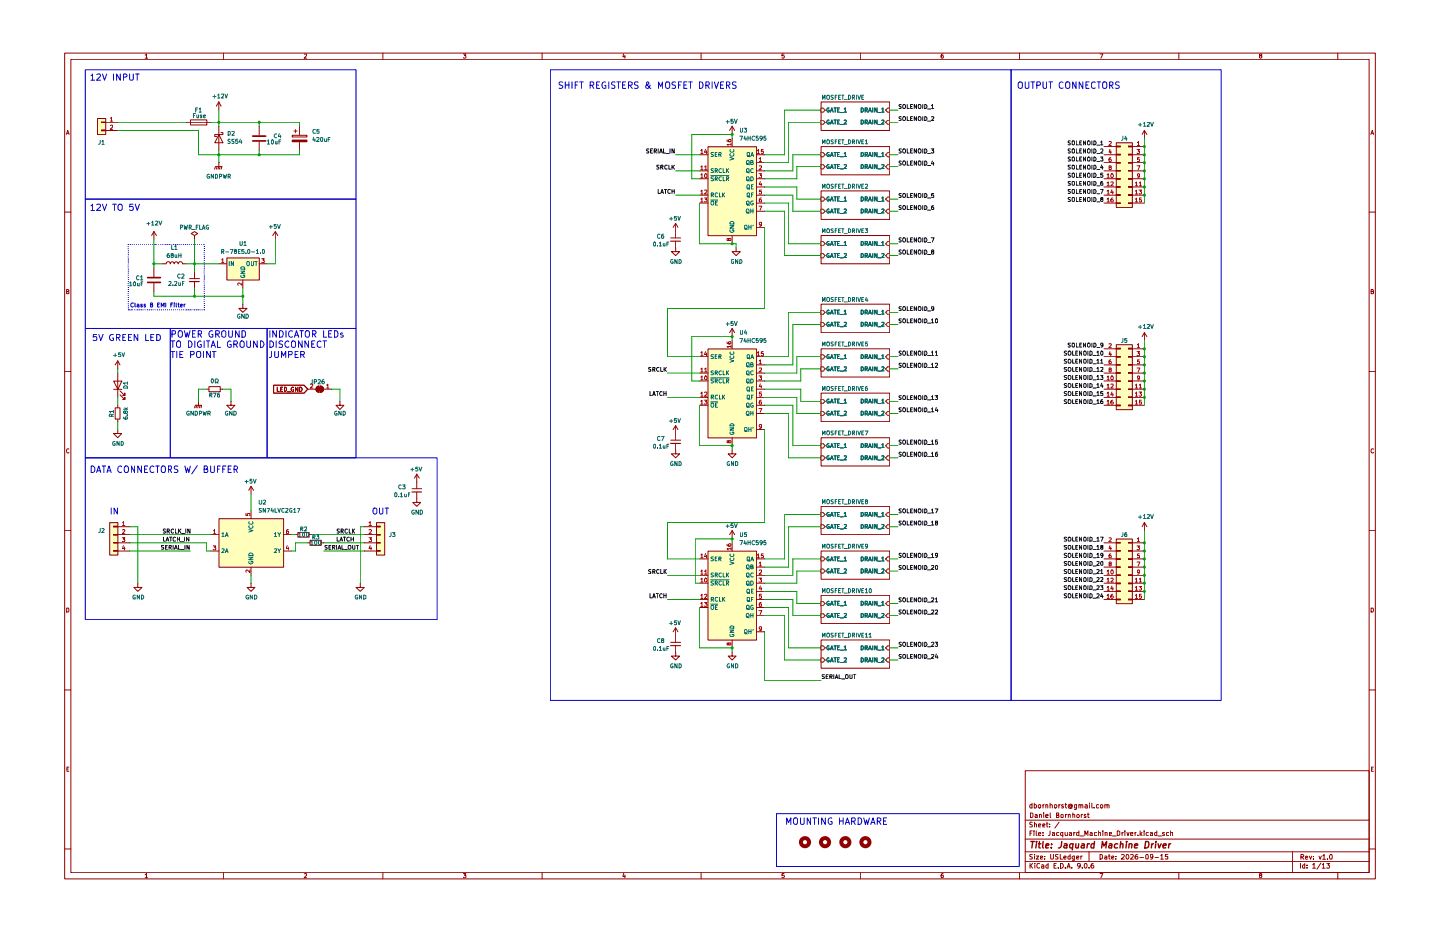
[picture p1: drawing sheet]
<svg xmlns="http://www.w3.org/2000/svg" width="432mm" height="279mm" viewBox="0 0 432 279" stroke-linecap="round" stroke-linejoin="round" font-family="sans-serif">
<g fill="none" stroke="#910000" stroke-width=".3">
<path d="M19.4 15.9h393v247.6h-393zM21.3 17.8h389.2v243.8h-389.2zM43.5 16.5l.4-.3v1.2M43.5 17.4h.8M67.1 15.9v1.9M91.3 16.3h.6v.4l-.7 .7h.7M114.8 15.9v1.9M138.9 16.2h.8l-.4 .5 .4 .1v.5l-.3 .1-.5-.1M162.6 15.9v1.9M187 16.1l-.2 .9h.7M187.4 16.6v.8M210.2 15.9v1.9"/>
<path d="M235.1 16.2h-.6l-.1 .6 .6-.1 .2 .5-.3 .2-.5-.1M258 15.9v1.9M282.8 16.2l-.4 .1-.2 .9 .2 .2 .5-.1-.1-.6-.6 .1M305.7 15.9v1.9M329.9 16.2h.8l-.6 1.2M353.5 15.9v1.9M377.9 16.7l-.3-.2 .1-.2h.6l-.1 .4-.6 .2 .3 .5 .5-.2-.3-.5M401.2 15.9v1.9M20 40h.6M411.2 40h.6M19.9 40.3l.4-1.2 .4 1.2M411.1 40.3l.4-1.2 .4 1.2"/>
<path d="M19.4 63.6h1.9M410.5 63.6h1.9M20 87.4h.5l.2-.4-.7-.2v1.3h.5l.2-.6-.3-.1M411.1 87.4h.6v-.5l-.6-.1v1.3h.5l.3-.5-.3-.2M19.4 111.3h1.9M410.5 111.3h1.9M20.7 134.6l-.2-.1a.64 .64 0 0 0-.6 .7 .64 .64 0 0 0 .6 .6l.2-.2M411.9 134.6l-.4-.1-.4 .4 .2 .8 .6-.1M19.4 159.1h1.9M410.5 159.1h1.9M20 182.3h.5l.2 .2-.2 1h-.5zM411.1 182.3h.5l.2 .2 .1 .5-.3 .5h-.5z"/>
<path d="M19.4 206.8h1.9M410.5 206.8h1.9M20.1 230.5h.4M20.7 230h-.6v1.2h.6M307.4 231.1h103.1v30.5h-103.1zM411.2 230.5h.4M411.8 230h-.6v1.2h.6M19.4 254.5h1.9M307.4 258.2h103.1M307.4 255.4h103.1M307.4 251.5h103.1M307.4 245.9h103.1"/>
<path d="M308.9 258.8v1.5M308.9 249.8h.4M309 243.7h.5l.3 .4v.6l-.3 .4h-.5zM309 259.4l.6 .9M309.5 241.3l-.5-.1-.2 .4 .1 .5h.6M309.5 240.8v1.4M309.5 256.2l-.5-.1-.2 .4 .1 .3 .6 .2v.5h-.7M309.5 249.1h-.6v1.4M309.5 246.5h-.5l-.2 .3 .1 .3 .6 .3v.4l-.7 .1M309.6 258.8l-.7 .9M310 249.1v.1M310 249.5v1"/>
<path d="M310.1 241.3l.5-.1 .2 .4-.2 .6-.5-.1M310.1 240.8v1.4M310.2 256.1v.2M310.2 247.1l.2-.1 .4 .1v.8M310.2 246.5v1.4M310.2 256.6v1M310.3 258.8v.1M310.3 259.2v1.1M310.4 244.2l.4-.1 .2 .3v.7h-.6l-.1-.4 .7-.2M310.7 256.6h.8l-.8 1h.8M310.7 249.1v1.2l.3 .2M311.4 250l.7-.1-.2-.4-.4 .1-.1 .7 .3 .2 .3-.1"/>
<path d="M311.4 247.5l.7-.2-.2-.3-.5 .1v.6l.6 .2M311.7 244.3l.5-.1 .1 .9M311.7 244.1v1M311.7 258.9a.64 .64 0 0 0-.8 .6 .64 .64 0 0 0 .8 .6M312 257.1l.7-.1-.1-.3h-.6v.8h.6M312.3 259.3h.6l.1 1M312.7 247.5l.7-.2-.1-.2h-.6l.1 .8h.5M312.8 250.4v.1M312.8 249.6v.2M312.8 241.2v1M313 243.7v.1M313 244.1v1"/>
<path d="M313 259.7l-.7 .1v.4h.7M313.1 241.2l-.3 .4M313.3 257.5v.1M313.3 256.7v.1M313.6 244.6l.7-.1-.1-.3-.4-.1-.2 .3v.7h.6M313.6 241.4l.5-.1 .1 .9M313.6 241.2v1M313.8 247h.5M313.9 246.5v1.2l.4 .2M314.3 259.3l-.4-.1-.3 .4 .3 .7 .4-.1M314.3 258.8v1.5M314.8 247.8v.1"/>
<path d="M314.8 247.1h.1M314.9 249.1v1l-.2 .3-.3 .1M314.9 241.4l.6-.1 .1 .9M314.9 240.8v1.4M314.9 243.7l.2 1.4M315 256.1v1.2l.3 .3 .6-.3v-1.2M315.6 249.6h.5l.1 .9M316.1 259.5h.5M316.2 249.9l-.6 .1v.4h.6M316.7 258.8h-.6v1.5h.6M316.8 244.4l.7-.2-.1-.5h-.6v1.4h.7v-.7h-.3M317.2 256.2l-.5-.1-.2 .4 .1 .3 .6 .2v.5h-.7"/>
<path d="M317.5 249.6l-.4-.1-.3 .4 .1 .5h.6M317.5 241.2v1M317.6 246.5l-1.3 1.7M317.9 256.1v1.5h.7M317.9 241.2l-.4 .4M318 258.8a.73 .73 0 0 1 .9 .7 .73 .73 0 0 1-.9 .8zM318.1 244.3l.3-.2 .4 .2-.1 .8-.6-.1zM318.7 249.6l-.4-.1-.3 .4 .2 .5h.5M318.7 249.5v1.5M318.9 241.3h-.6v.3l.6 .3-.2 .3-.4-.1M319 257.1l.7-.1-.1-.3h-.6v.8h.6M319.4 249.5v.9h.6"/>
<path d="M319.4 241.2h.5M319.5 244.1v1M319.5 240.8v1.2l.4 .2M319.9 244.1l-.4 .3M320 259.8h.8M320 249.5v1M320.3 244.3l.6-.1v.9M320.3 244.1v1M320.7 249.6h.5l.1 .9M320.9 256.7l-.4-.1-.3 .3 .1 .6h.6M320.9 256.1v1.5M321.2 241.6l-.3-.2-.3 .2 .3 .5 .3-.2"/>
<path d="M321.2 241.4l.2 .6 .1-.8-.5-.2-.5 .2-.2 .5 .2 .5 .5 .2 .5-.2M321.3 249.9h-.5l-.2 .3 .2 .3 .5-.1M321.7 244.3l.5-.1 .1 .9M321.7 243.7v1.4M322 249.5v1M322.2 256.6v1.3l-.6 .1M322.2 256.7l-.4-.1-.3 .3 .1 .6h.6M322.4 249.5l-.4 .4M322.8 257.1l.7-.1-.1-.3h-.6v.8h.6M322.8 241.2v1.2l-.1 .3h-.5M322.8 241.3l-.6 .1v.7h.6M322.9 244.4l.5-.3 .2 .3v.6l-.6 .1z"/>
<path d="M323.5 249.6l-.7 .1v.7h.7M323.5 241.4l.5-.1 .1 .9M323.5 241.2v1M323.5 249.1v1.4M323.8 250.6h1.2M323.9 259.4l-.1 .3h-.5l-.2-.3 .1-.5h.6a1.05 1.05 0 0 1-.3 1.4h-.2M324.1 241.5l.2-.3 .3 .1 .1 .9M324.1 256.6v1M324.2 244.1v1M324.5 256.6l-.4 .3M324.7 244.1l-.5 .3M325.3 258.9l.2-.1a.73 .73 0 0 1 .5 .7 .73 .73 0 0 1-.5 .8l-.4-.6z"/>
<path d="M325.3 250.5v-1.4l.4 1 .5-1v1.4M325.4 241.3h.6l.1 .9M325.6 244.2l-.4-.1-.1 .3 .6 .4-.1 .3h-.5M326.1 241.6l-.8 .3 .2 .3 .6-.1M326.1 244.1h.5M326.3 243.7v1.2l.3 .2M326.6 255.4v2.8M326.7 240.8v.1M326.7 241.2v1M326.9 249.6h.5l.1 .9M327.4 240.8v1.3l.2 .1M327.5 249.9l-.7 .3 .3 .3 .4-.1"/>
<path d="M327.8 258.8l-.4 .1a.99 .99 0 0 0 0 1.4h.3l.3-.6-.3-.4h-.3l-.2 .4M328.1 242.1v.1M328.8 249.6l-.6 .1v.7h.6M329.4 249.7l.5-.1 .1 .9M329.4 241.3l-.4-.1-.2 .4v.5h.6M329.4 249.1v1.4M329.9 256.1a.72 .72 0 0 1 .7 .7 .72 .72 0 0 1-.7 .8zM330.7 249.1v.1M330.7 249.5v1M331.3 256.7l.6 .1v.8M331.3 241.4l.6-.1 .1 .9M331.3 241.2v1"/>
<path d="M331.4 249.7l.6-.1v.9M331.4 249.5v1M331.9 257l-.7 .2 .2 .4 .5-.1M332 241.5l.1-.3 .4 .1 .1 .9M332.3 256.6h.6M332.6 256.1v1.3l.3 .2M332.7 250l.6-.1-.1-.3h-.5v.8h.5M333.3 257.1l.7-.1-.1-.3-.6 .1v.6l.6 .1M333.6 250.6h1.1M334.6 257.5v.1M334.6 256.7v.1M335 249.1l.8 .3v.8l-.4 .3h-.4z"/>
<path d="M336.3 256.3l.6-.2 .2 .4-.9 1.1h.9M336.5 249.5v1M336.9 249.5l-.4 .4M337.3 249.1v.1M337.3 249.5v1M337.9 249.5l.3 1 .4-1M338 256.1a.68 .68 0 0 1 .6 .8 .68 .68 0 0 1-.8 .6l-.1-.8zM339 256.3l.6-.2 .3 .4-.9 1.1h.9M339 250l.7-.1v-.3l-.4-.1-.3 .3 .1 .6h.6M340.4 249.5v1M340.7 249.5l-.3 .4M341.1 256.1h-.3a.96 .96 0 0 0-.3 1.4h.6l.1-.5-.2-.3-.6 .3"/>
<path d="M341.2 250.4v.1M341.8 257h1.1M341.9 249.1v1.4M342.1 249.9l.4 .6M342.5 249.5l-.6 .6M343.1 249.1v.1M343.1 249.5v1M343.7 256.3l.2-.2a.81 .81 0 0 1 0 1.5l-.3-.3zM344.3 249.6l-.4-.1-.2 .4 .2 .6 .4-.1M344.9 249.6h.6l.1 .9M345.6 249.9l-.7 .1v.4h.7M345.7 256.8l-.3 .2h-.4l-.1-.7 .5-.2 .3 .4-.2 1-.5 .1"/>
<path d="M346.4 257h1M346.9 249.6l-.4-.1-.3 .4 .3 .6 .4-.1M346.9 249.1v1.4M347.2 250.6h1.1M348.1 256.5l.3-.4v1.5M348.1 257.6h.7M349.2 249.6l-.4-.1-.2 .3 .6 .3v.3h-.6M350.2 256.1h-.7l-.1 .7h.8v.7h-.8M350.4 249.6l-.4-.1-.2 .4v.5h.6M351 249.7l.6-.1v.9M351 249.1v1.4M387.6 255.4v6.2"/>
<path d="M390 258.8v1.5M390.1 256.9l.7-.1 .1-.4-.8-.2v1.4M390.4 256.9l.5 .7M391.2 259.3l-.4-.1-.2 .4 .2 .7 .4-.1M391.2 258.8v1.5M391.5 257.1l.6-.1-.1-.3-.5 .1v.6l.5 .1M391.9 259.3v.2M392.6 256.7l.4 .9 .3-.9M393.6 259.2l.4-.4v1.5M393.8 257.5v.1M393.8 256.8h.1M395.5 256.7l.4 .9 .3-.9"/>
<path d="M396.1 258.7l-1.2 1.9M396.5 259.2l.4-.4v1.5M396.6 256.6l.4-.4v1.4M396.6 257.6h.9M397.8 258.8h.9l-.5 .5 .4 .2 .1 .5-.3 .3-.6-.2M398.1 257.5v.1M398.7 256.4l.4-.2a.81 .81 0 0 1 0 1.4l-.4-.5zM410.5 254.5h1.9M43.5 262.2l.4-.3v1.2M43.5 263.1h.8M67.1 261.6v1.9M91.3 262h.6v.4l-.7 .7h.7"/>
<path d="M114.8 261.6v1.9M138.9 261.9h.8l-.4 .5 .4 .1v.5l-.3 .1-.5-.1M162.6 261.6v1.9M187 261.8l-.2 .9h.7M187.4 262.3v.8M210.2 261.6v1.9M235.1 261.9h-.6l-.1 .6 .6-.1 .2 .5-.3 .2-.5-.1M258 261.6v1.9M282.8 261.9l-.4 .1-.2 .9 .2 .2 .5-.1-.1-.6-.6 .2M305.7 261.6v1.9M317.3 260.1v.2M319.4 260.1v.2"/>
<path d="M320 260.3l.5-1.5 .4 1.5M321.4 260.1v.2M324.5 260.1v.2M326.6 260.1v.2M329.9 261.9h.8l-.6 1.2M353.5 261.6v1.9M377.9 262.4l-.3-.2 .1-.2h.6l.1 .2-.8 .4 .3 .5 .5-.2-.3-.5M391.9 260.1v.2M393.6 260.3h.9M396.5 260.3h.8M401.2 261.6v1.9"/>
<circle cx="311.7" cy="241.8" r=".48"/>
<circle cx="316.5" cy="241.8" r=".48"/>
<circle cx="330.3" cy="241.8" r=".47"/>
</g>
<g fill="none" stroke="#910000" stroke-width=".42">
<path d="M309.1 252.3h1.1M309.7 252.3l-.3 1.9M310.8 252.9l-.2 1.3M310.9 252.3l-.1 .1M311.4 252.9h.7M311.7 252.3l-.2 1.7 .5 .2M312.8 252.3l-.2 1.7 .3 .2M313.6 253.5l.9-.1v-.4l-.6-.1-.3 .3v.9h.7M315.3 254v.2M315.3 253v.2M318.4 252.3l-.3 1.7-.7 .2M319.2 253h.7l-.1 1.2"/>
<path d="M320 253.4l-1 .3 .2 .5 .7-.1M321.8 253a.72 .72 0 0 0-1 .3v.8h.8M321.8 252.9l-.3 1.9M322.6 252.9v1.2l.7-.1M323.5 252.9l-.2 1.3M324.4 253h.7v1.2M325.2 253.4l-.9 .1-.2 .5 .3 .2 .7-.1M326.1 252.9l-.2 1.3M326.7 252.9l-.6 .4M328.1 253l-.6-.1-.3 .4v.8h.8M328.2 252.3l-.2 1.9M330.3 254.2l.3-1.9 .4 1.3 .9-1.3-.3 1.9"/>
<path d="M332.6 253h.8l-.1 1.2M333.4 253.4l-1 .3 .1 .4h.8M335.2 253h-.7l-.4 .9 .4 .3 .6-.1M336 253.1l.8-.1-.1 1.2M336.1 252.3l-.3 1.9M337.8 252.9l-.2 1.3M337.9 252.3l-.1 .1M338.6 253.1l.8-.1-.1 1.2M338.6 252.9l-.1 1.3M340.2 253.5l1-.1-.1-.4h-.7l-.3 1 .3 .2 .6-.1M343.5 252.3h.5a1.08 1.08 0 0 1 .4 1.2 1.08 1.08 0 0 1-1.1 .7zM345.4 252.9l-.2 1.3"/>
<path d="M345.9 252.9l-.6 .4M346.6 252.9l-.2 1.3M346.7 252.3l-.1 .1M347.3 252.9l.3 1.3 .6-1.3M348.8 253.5l.9-.1-.1-.4h-.6l-.3 1 .3 .2 .5-.1M350.6 252.9l-.2 1.3M351.1 252.9l-.6 .4"/>
</g>
<path d="M266.2 193.6h.6v1.2h-.6l-.6-.6z" fill="#fff"/>
<path d="M266.2 193.6h.6v1.2h-.6l-.6-.6z" fill="none" stroke="#765500" stroke-width=".3"/>
<path d="M258.2 193.6h.5a.66 .66 0 0 1 .2 .8 .66 .66 0 0 1-.7 .4zM259.4 194.2l.7-.1v-.4l-.7-.1v1.2M259.8 194.2l.3 .6M260.4 194.8l.5-1.2 .4 1.2M260.6 194.5h.6M261.7 193.6v1.2M263 193.6v1.2l-.7-1.2v1.2M263.2 194.9h1M264.4 194l.4-.4v1.2M264.4 194.8h.7" fill="none" stroke="#006665" stroke-width=".3"/>
<path d="M266.2 197.3h.6v1.2h-.6l-.6-.6z" fill="#fff"/>
<path d="M266.2 197.3h.6v1.2h-.6l-.6-.6z" fill="none" stroke="#765500" stroke-width=".3"/>
<path d="M258.2 197.2a.64 .64 0 0 1 .7 .6 .64 .64 0 0 1-.7 .7zM259.4 197.9l.7-.1v-.4l-.7-.2v1.3M259.8 197.9l.3 .6M260.4 198.5l.5-1.3 .4 1.3M260.6 198.1h.6M261.7 197.2v1.3M263 197.2v1.3l-.7-1.3v1.3M263.2 198.5h1M264.4 197.4l.4-.2 .3 .4-.8 .9h.8" fill="none" stroke="#006665" stroke-width=".3"/>
<path d="M246.2 193.6h.6l.6 .6-.6 .6h-.6z" fill="#fff"/>
<path d="M246.2 193.6h.6l.6 .6-.6 .6h-.6z" fill="none" stroke="#765500" stroke-width=".3"/>
<path d="M248.6 193.6h-.4a.67 .67 0 0 0-.3 .7 .67 .67 0 0 0 .5 .5l.3-.2v-.3h-.3M249 194.8l.4-1.2 .5 1.2M249.2 194.5h.5M250.1 193.6h.7M250.4 193.6v1.2M251.1 194.1h.4M251.7 193.6h-.6v1.2h.6M252 194.9h.9M253.2 194l.3-.4v1.2M253.2 194.8h.6" fill="none" stroke="#006665" stroke-width=".3"/>
<path d="M246.2 197.3h.6l.6 .6-.6 .6h-.6z" fill="#fff"/>
<path d="M246.2 197.3h.6l.6 .6-.6 .6h-.6z" fill="none" stroke="#765500" stroke-width=".3"/>
<path d="M248.6 197.3l-.1-.1a.6 .6 0 0 0-.6 .6 .6 .6 0 0 0 .7 .6l.1-.4h-.3M249 198.5l.4-1.3 .5 1.3M249.2 198.1h.5M250.1 197.2h.7M250.4 197.2v1.3M251.1 197.8h.4M251.7 197.2h-.6v1.3h.6M252 198.5h.9M253.2 197.4l.4-.2 .2 .4-.7 .9h.7" fill="none" stroke="#006665" stroke-width=".3"/>
<g fill="#fff">
<path d="M246.2 191.9h20.6v8.4h-20.6z"/>
<path d="M266.2 180.3h.6v1.2h-.6l-.6-.6z"/>
</g>
<path d="M266.2 180.3h.6v1.2h-.6l-.6-.6z" fill="none" stroke="#765500" stroke-width=".3"/>
<path d="M258.2 180.3a.66 .66 0 0 1 .7 .4 .66 .66 0 0 1-.2 .7h-.5zM259.4 180.9h.5l.2-.6h-.7v1.1M259.8 180.9l.3 .5M260.4 181.4l.5-1.1 .4 1.1M260.6 181.1h.6M261.7 180.3v1.1M263 180.3v1.1l-.7-1.1v1.1M263.2 181.6h1M264.4 180.6l.4-.3v1.1M264.4 181.4h.7" fill="none" stroke="#006665" stroke-width=".3"/>
<path d="M266.2 184h.6v1.2h-.6l-.6-.6z" fill="#fff"/>
<path d="M265.6 184.6l.6-.6h.6v1.2h-.6z" fill="none" stroke="#765500" stroke-width=".3"/>
<path d="M258.2 183.9a.66 .66 0 0 1 .7 .4 .66 .66 0 0 1-.2 .8h-.5zM259.4 184.5h.6l.1-.5-.7-.1v1.2M259.8 184.5l.3 .6M260.4 185.1l.5-1.2 .4 1.2M260.6 184.7h.6M261.7 183.9v1.2M263 183.9v1.2l-.7-1.2v1.2M263.2 185.3h1M264.4 184l.4-.1 .3 .3-.8 .9h.8" fill="none" stroke="#006665" stroke-width=".3"/>
<path d="M246.2 180.3h.6l.6 .6-.6 .6h-.6z" fill="#fff"/>
<path d="M246.2 180.3h.6l.6 .6-.6 .6h-.6z" fill="none" stroke="#765500" stroke-width=".3"/>
<path d="M248.6 180.3a.59 .59 0 0 0-.7 .4 .59 .59 0 0 0 .3 .7h.5v-.5h-.3M249 181.4l.4-1.1 .5 1.1M249.2 181.1h.5M250.1 180.3h.7M250.4 180.3v1.1M251.1 180.8h.4M251.7 180.3h-.6v1.1h.6M252 181.6h.9M253.2 180.6l.3-.3v1.1M253.2 181.4h.6" fill="none" stroke="#006665" stroke-width=".3"/>
<path d="M246.2 184h.6l.6 .6-.6 .6h-.6z" fill="#fff"/>
<path d="M246.2 184h.6l.6 .6-.6 .6h-.6z" fill="none" stroke="#765500" stroke-width=".3"/>
<path d="M248.6 184a.59 .59 0 0 0-.7 .3 .59 .59 0 0 0 .3 .8l.5-.1v-.4h-.3M249 185.1l.4-1.2 .5 1.2M249.2 184.7h.5M250.1 183.9h.7M250.4 183.9v1.2M251.1 184.5h.4M251.7 183.9h-.6v1.2h.6M252 185.3h.9M253.2 184l.4-.1 .2 .3-.7 .9h.7" fill="none" stroke="#006665" stroke-width=".3"/>
<g fill="#fff">
<path d="M246.2 178.5h20.6v8.4h-20.6z"/>
<path d="M266.2 32.4h.6v1.2h-.6l-.6-.6z"/>
</g>
<path d="M266.2 32.4h.6v1.2h-.6l-.6-.6z" fill="none" stroke="#765500" stroke-width=".3"/>
<path d="M258.2 32.3a.64 .64 0 0 1 .7 .7 .64 .64 0 0 1-.7 .6zM259.4 33h.5l.2-.5-.7-.2v1.3M259.8 33l.3 .6M260.4 33.6l.5-1.3 .4 1.3M260.6 33.2h.6M261.7 32.3v1.3M263 32.3v1.3l-.7-1.3v1.3M263.2 33.7h1M264.4 32.7l.4-.4v1.3M264.4 33.6h.7" fill="none" stroke="#006665" stroke-width=".3"/>
<path d="M266.2 36.1h.6v1.2h-.6l-.6-.6z" fill="#fff"/>
<path d="M266.2 36.1h.6v1.2h-.6l-.6-.6z" fill="none" stroke="#765500" stroke-width=".3"/>
<path d="M258.2 36a.66 .66 0 0 1 .7 .4 .66 .66 0 0 1-.2 .8h-.5zM259.4 36.7h.5l.2-.5-.7-.2v1.2M259.8 36.7l.3 .5M260.4 37.2l.5-1.2 .4 1.2M260.6 36.8h.6M261.7 36v1.2M263 36v1.2l-.7-1.2v1.2M263.2 37.3h1M264.4 36.2l.4-.2 .3 .3-.8 .9h.8" fill="none" stroke="#006665" stroke-width=".3"/>
<path d="M246.2 32.4h.6l.6 .6-.6 .6h-.6z" fill="#fff"/>
<path d="M246.2 32.4h.6l.6 .6-.6 .6h-.6z" fill="none" stroke="#765500" stroke-width=".3"/>
<path d="M248.6 32.4l-.1-.1a.64 .64 0 0 0-.6 .6 .64 .64 0 0 0 .5 .7l.3-.2v-.4h-.3M249 33.6l.4-1.3 .5 1.3M249.2 33.2h.5M250.1 32.3h.7M250.4 32.3v1.3M251.1 32.9h.4M251.7 32.3h-.6v1.3h.6M252 33.7h.9M253.2 32.7l.3-.4v1.3M253.2 33.6h.6" fill="none" stroke="#006665" stroke-width=".3"/>
<path d="M246.2 36.1h.6l.6 .6-.6 .6h-.6z" fill="#fff"/>
<path d="M246.2 36.1h.6l.6 .6-.6 .6h-.6z" fill="none" stroke="#765500" stroke-width=".3"/>
<path d="M248.6 36.1l-.1-.1a.66 .66 0 0 0-.6 .5 .66 .66 0 0 0 .3 .7l.5-.1v-.4h-.3M249 37.2l.4-1.2 .5 1.2M249.2 36.8h.5M250.1 36h.7M250.4 36v1.2M251.1 36.6h.4M251.7 36h-.6v1.2h.6M252 37.3h.9M253.2 36.2l.4-.2 .2 .3-.7 .9h.7" fill="none" stroke="#006665" stroke-width=".3"/>
<g fill="#fff">
<path d="M246.2 30.6h20.6v8.5h-20.6z"/>
<path d="M266.2 45.7h.6v1.3h-.6l-.6-.6z"/>
</g>
<path d="M266.2 45.7h.6v1.3h-.6l-.6-.6z" fill="none" stroke="#765500" stroke-width=".3"/>
<path d="M258.2 45.7h.5a.66 .66 0 0 1 .2 .8 .66 .66 0 0 1-.7 .4zM259.4 46.3h.6l.1-.5-.7-.1v1.2M259.8 46.3l.3 .6M260.4 46.9l.5-1.2 .4 1.2M260.6 46.6h.6M261.7 45.7v1.2M263 45.7v1.2l-.7-1.2v1.2M263.2 47h1M264.4 46.1l.4-.4v1.2M264.4 46.9h.7" fill="none" stroke="#006665" stroke-width=".3"/>
<path d="M266.2 49.4h.6v1.2h-.6l-.6-.6z" fill="#fff"/>
<path d="M266.2 49.4h.6v1.2h-.6l-.6-.6z" fill="none" stroke="#765500" stroke-width=".3"/>
<path d="M258.2 49.4h.5a.66 .66 0 0 1 .2 .7 .66 .66 0 0 1-.7 .4zM259.4 50l.7-.1v-.5h-.7v1.1M259.8 50l.3 .5M260.4 50.5l.5-1.1 .4 1.1M260.6 50.2h.6M261.7 49.4v1.1M263 49.4v1.1l-.7-1.1v1.1M263.2 50.6h1M264.4 49.4h.6l.1 .3-.8 .8h.8" fill="none" stroke="#006665" stroke-width=".3"/>
<path d="M246.2 45.7h.6l.6 .7-.6 .6h-.6z" fill="#fff"/>
<path d="M246.2 45.7h.6l.6 .7-.6 .6h-.6z" fill="none" stroke="#765500" stroke-width=".3"/>
<path d="M248.6 45.7h-.4a.61 .61 0 0 0-.3 .8 .61 .61 0 0 0 .8 .3v-.4h-.3M249 46.9l.4-1.2 .5 1.2M249.2 46.6h.5M250.1 45.7h.7M250.4 45.7v1.2M251.1 46.3h.4M251.7 45.7h-.6v1.2h.6M252 47h.9M253.2 46.1l.3-.4v1.2M253.2 46.9h.6" fill="none" stroke="#006665" stroke-width=".3"/>
<path d="M246.2 49.4h.6l.6 .6-.6 .6h-.6z" fill="#fff"/>
<path d="M246.2 49.4h.6l.6 .6-.6 .6h-.6z" fill="none" stroke="#765500" stroke-width=".3"/>
<path d="M248.6 49.4h-.4a.61 .61 0 0 0-.3 .7 .61 .61 0 0 0 .8 .4v-.5h-.3M249 50.5l.4-1.1 .5 1.1M249.2 50.2h.5M250.1 49.4h.7M250.4 49.4v1.1M251.1 49.9h.4M251.7 49.4h-.6v1.1h.6M252 50.6h.9M253.2 49.4h.5l.1 .3-.7 .8h.7" fill="none" stroke="#006665" stroke-width=".3"/>
<g fill="#fff">
<path d="M246.2 43.9h20.6v8.5h-20.6z"/>
<path d="M266.2 72.4h.6v1.3h-.6l-.6-.6z"/>
</g>
<path d="M266.2 72.4h.6v1.3h-.6l-.6-.6z" fill="none" stroke="#765500" stroke-width=".3"/>
<path d="M258.2 72.4h.5a.66 .66 0 0 1 .2 .7 .66 .66 0 0 1-.7 .5zM259.4 73h.6l.1-.5-.7-.1v1.2M259.8 73l.3 .6M260.4 73.6l.5-1.2 .4 1.2M260.6 73.2h.6M261.7 72.4v1.2M263 72.4v1.2l-.7-1.2v1.2M263.2 73.7h1M264.4 72.7l.4-.3v1.2M264.4 73.6h.7" fill="none" stroke="#006665" stroke-width=".3"/>
<path d="M266.2 76h.6v1.3h-.6l-.6-.7z" fill="#fff"/>
<path d="M265.6 76.6l.6-.6h.6v1.3h-.6z" fill="none" stroke="#765500" stroke-width=".3"/>
<path d="M258.2 76h.5a.66 .66 0 0 1 .2 .8 .66 .66 0 0 1-.7 .4zM259.4 76.6l.7-.1v-.4l-.7-.1v1.2M259.8 76.6l.3 .6M260.4 77.2l.5-1.2 .4 1.2M260.6 76.9h.6M261.7 76v1.2M263 76v1.2l-.7-1.2v1.2M263.2 77.3h1M264.4 76.1l.6-.1 .1 .4-.8 .8h.8" fill="none" stroke="#006665" stroke-width=".3"/>
<path d="M246.2 72.4h.6l.6 .7-.6 .6h-.6z" fill="#fff"/>
<path d="M246.2 72.4h.6l.6 .7-.6 .6h-.6z" fill="none" stroke="#765500" stroke-width=".3"/>
<path d="M248.6 72.4h-.4a.61 .61 0 0 0-.3 .8 .61 .61 0 0 0 .8 .3v-.4h-.3M249 73.6l.4-1.2 .5 1.2M249.2 73.2h.5M250.1 72.4h.7M250.4 72.4v1.2M251.1 73h.4M251.7 72.4h-.6v1.2h.6M252 73.7h.9M253.2 72.7l.3-.3v1.2M253.2 73.6h.6" fill="none" stroke="#006665" stroke-width=".3"/>
<path d="M246.2 76h.6l.6 .6-.6 .7h-.6z" fill="#fff"/>
<path d="M246.2 76h.6l.6 .6-.6 .7h-.6z" fill="none" stroke="#765500" stroke-width=".3"/>
<path d="M248.6 76h-.4a.61 .61 0 0 0-.3 .8 .61 .61 0 0 0 .8 .3v-.4h-.3M249 77.2l.4-1.2 .5 1.2M249.2 76.9h.5M250.1 76h.7M250.4 76v1.2M251.1 76.5h.4M251.7 76h-.6v1.2h.6M252 77.3h.9M253.2 76.1l.5-.1 .1 .4-.7 .8h.7" fill="none" stroke="#006665" stroke-width=".3"/>
<g fill="#fff">
<path d="M246.2 70.6h20.6v8.5h-20.6z"/>
<path d="M266.2 59.1h.6v1.2h-.6l-.6-.6z"/>
</g>
<path d="M266.2 59.1h.6v1.2h-.6l-.6-.6z" fill="none" stroke="#765500" stroke-width=".3"/>
<path d="M258.2 59a.64 .64 0 0 1 .7 .6 .64 .64 0 0 1-.7 .7zM259.4 59.7h.5l.2-.5-.7-.2v1.3M259.8 59.7l.3 .6M260.6 59.9h.6M261.7 59v1.3M263 59v1.3l-.7-1.3v1.3M264.4 59.4l.4-.4v1.3M260.4 60.3l.5-1.3 .4 1.3M263.2 60.4h1M264.4 60.3h.7" fill="none" stroke="#006665" stroke-width=".3"/>
<path d="M266.2 62.7h.6v1.2h-.6l-.6-.6z" fill="#fff"/>
<path d="M265.6 63.3l.6-.6h.6v1.2h-.6z" fill="none" stroke="#765500" stroke-width=".3"/>
<path d="M258.2 62.7a.66 .66 0 0 1 .7 .4 .66 .66 0 0 1-.2 .7h-.5zM259.4 63.3h.5l.2-.5-.7-.1v1.1M259.8 63.3l.3 .5M260.4 63.8l.5-1.1 .4 1.1M260.6 63.5h.6M261.7 62.7v1.1M263 62.7v1.1l-.7-1.1v1.1M263.2 64h1M264.4 62.8l.4-.1 .3 .3-.8 .8h.8" fill="none" stroke="#006665" stroke-width=".3"/>
<path d="M246.2 59.1h.6l.6 .6-.6 .6h-.6z" fill="#fff"/>
<path d="M246.2 59.1h.6l.6 .6-.6 .6h-.6z" fill="none" stroke="#765500" stroke-width=".3"/>
<path d="M248.6 59.1l-.1-.1a.64 .64 0 0 0-.6 .6 .64 .64 0 0 0 .5 .7l.3-.2v-.4h-.3M249.2 59.9h.5M250.1 59h.7M250.4 59v1.3M251.1 59.6h.4M251.7 59h-.6v1.3h.6M253.2 59.4l.3-.4v1.3M249 60.3l.4-1.3 .5 1.3M252 60.4h.9M253.2 60.3h.6" fill="none" stroke="#006665" stroke-width=".3"/>
<path d="M246.2 62.7h.6l.6 .6-.6 .6h-.6z" fill="#fff"/>
<path d="M246.2 62.7h.6l.6 .6-.6 .6h-.6z" fill="none" stroke="#765500" stroke-width=".3"/>
<path d="M248.6 62.7h-.1a.66 .66 0 0 0-.6 .4 .66 .66 0 0 0 .3 .7h.5v-.5h-.3M249 63.8l.4-1.1 .5 1.1M249.2 63.5h.5M250.1 62.7h.7M250.4 62.7v1.1M251.1 63.2h.4M251.7 62.7h-.6v1.1h.6M252 64h.9M253.2 62.8l.4-.1 .2 .3-.7 .8h.7" fill="none" stroke="#006665" stroke-width=".3"/>
<g fill="#fff">
<path d="M246.2 57.2h20.6v8.6h-20.6z"/>
<path d="M266.2 133h.6v1.3h-.6l-.6-.7z"/>
</g>
<path d="M266.2 133h.6v1.3h-.6l-.6-.7z" fill="none" stroke="#765500" stroke-width=".3"/>
<path d="M258.2 133h.5a.66 .66 0 0 1 .2 .8 .66 .66 0 0 1-.7 .4zM259.4 133.6l.7-.1v-.4l-.7-.1v1.2M259.8 133.6l.3 .6M260.4 134.2l.5-1.2 .4 1.2M260.6 133.9h.6M261.7 133v1.2M263 133v1.2l-.7-1.2v1.2M263.2 134.3h1M264.4 133.3l.4-.3v1.2M264.4 134.2h.7" fill="none" stroke="#006665" stroke-width=".3"/>
<path d="M266.2 136.7h.6v1.2h-.6l-.6-.7z" fill="#fff"/>
<path d="M266.2 136.7h.6v1.2h-.6l-.6-.7z" fill="none" stroke="#765500" stroke-width=".3"/>
<path d="M258.2 136.7h.5a.66 .66 0 0 1 .2 .7 .66 .66 0 0 1-.7 .4zM259.4 137.2h.7v-.5h-.7v1.1M259.8 137.2l.3 .6M260.4 137.8l.5-1.1 .4 1.1M260.6 137.5h.6M261.7 136.7v1.1M263 136.7v1.1l-.7-1.1v1.1M263.2 137.9h1M264.4 136.7h.6l.1 .3-.8 .8h.8" fill="none" stroke="#006665" stroke-width=".3"/>
<path d="M246.2 133h.6l.6 .6-.6 .7h-.6z" fill="#fff"/>
<path d="M246.2 133h.6l.6 .6-.6 .7h-.6z" fill="none" stroke="#765500" stroke-width=".3"/>
<path d="M248.6 133h-.4a.61 .61 0 0 0-.3 .8 .61 .61 0 0 0 .8 .3v-.4h-.3M249 134.2l.4-1.2 .5 1.2M249.2 133.9h.5M250.1 133h.7M250.4 133v1.2M251.1 133.5h.4M251.7 133h-.6v1.2h.6M252 134.3h.9M253.2 133.3l.3-.3v1.2M253.2 134.2h.6" fill="none" stroke="#006665" stroke-width=".3"/>
<path d="M246.2 136.7h.6l.6 .5-.6 .7h-.6z" fill="#fff"/>
<path d="M246.2 136.7h.6l.6 .5-.6 .7h-.6z" fill="none" stroke="#765500" stroke-width=".3"/>
<path d="M248.6 136.7h-.4a.67 .67 0 0 0-.3 .6 .67 .67 0 0 0 .5 .5h.3v-.5h-.3M249 137.8l.4-1.1 .5 1.1M249.2 137.5h.5M250.1 136.7h.7M250.4 136.7v1.1M251.1 137.2h.4M251.7 136.7h-.6v1.1h.6M252 137.9h.9M253.2 136.7h.5l.1 .3-.7 .8h.7" fill="none" stroke="#006665" stroke-width=".3"/>
<g fill="#fff">
<path d="M246.2 131.2h20.6v8.5h-20.6z"/>
<path d="M266.2 153.7h.6v1.2h-.6l-.6-.6z"/>
</g>
<path d="M266.2 153.7h.6v1.2h-.6l-.6-.6z" fill="none" stroke="#765500" stroke-width=".3"/>
<path d="M258.2 153.6a.66 .66 0 0 1 .7 .4 .66 .66 0 0 1-.2 .8h-.5zM259.4 154.3h.5l.2-.6-.7-.1v1.2M259.8 154.3l.3 .5M260.4 154.8l.5-1.2 .4 1.2M260.6 154.4h.6M261.7 153.6v1.2M263 153.6v1.2l-.7-1.2v1.2M263.2 154.9h1M264.4 153.9l.4-.3v1.2M264.4 154.8h.7" fill="none" stroke="#006665" stroke-width=".3"/>
<path d="M266.2 157.3h.6v1.2h-.6l-.6-.6z" fill="#fff"/>
<path d="M265.6 157.9l.6-.6h.6v1.2h-.6z" fill="none" stroke="#765500" stroke-width=".3"/>
<path d="M258.2 157.2a.66 .66 0 0 1 .7 .5 .66 .66 0 0 1-.2 .7h-.5zM259.4 157.8h.6l.1-.5-.7-.1v1.2M259.8 157.8l.3 .6M260.4 158.4l.5-1.2 .4 1.2M260.6 158.1h.6M261.7 157.2v1.2M263 157.2v1.2l-.7-1.2v1.2M263.2 158.6h1M264.4 157.3l.4-.1 .3 .4-.8 .8h.8" fill="none" stroke="#006665" stroke-width=".3"/>
<path d="M246.2 153.7h.6l.6 .6-.6 .6h-.6z" fill="#fff"/>
<path d="M246.2 153.7h.6l.6 .6-.6 .6h-.6z" fill="none" stroke="#765500" stroke-width=".3"/>
<path d="M248.6 153.7a.59 .59 0 0 0-.7 .3 .59 .59 0 0 0 .3 .8l.5-.1v-.4h-.3M249 154.8l.4-1.2 .5 1.2M249.2 154.4h.5M250.1 153.6h.7M250.4 153.6v1.2M251.1 154.2h.4M251.7 153.6h-.6v1.2h.6M252 154.9h.9M253.2 153.9l.3-.3v1.2M253.2 154.8h.6" fill="none" stroke="#006665" stroke-width=".3"/>
<path d="M246.2 157.3h.6l.6 .6-.6 .6h-.6z" fill="#fff"/>
<path d="M246.2 157.3h.6l.6 .6-.6 .6h-.6z" fill="none" stroke="#765500" stroke-width=".3"/>
<path d="M248.6 157.3a.59 .59 0 0 0-.7 .4 .59 .59 0 0 0 .3 .7l.5-.1v-.4h-.3M249 158.4l.4-1.2 .5 1.2M249.2 158.1h.5M250.1 157.2h.7M250.4 157.2v1.2M251.1 157.8h.4M251.7 157.2h-.6v1.2h.6M252 158.6h.9M253.2 157.3l.4-.1 .2 .4-.7 .8h.7" fill="none" stroke="#006665" stroke-width=".3"/>
<g fill="#fff">
<path d="M246.2 151.8h20.6v8.5h-20.6z"/>
<path d="M266.2 119.7h.6v1.2h-.6l-.6-.6z"/>
</g>
<path d="M266.2 119.7h.6v1.2h-.6l-.6-.6z" fill="none" stroke="#765500" stroke-width=".3"/>
<path d="M258.2 119.6a.66 .66 0 0 1 .7 .5 .66 .66 0 0 1-.2 .7h-.5zM261.7 119.6v1.2M263 119.6v1.2l-.7-1.2v1.2M264.4 120l.4-.4v1.2M259.4 120.3h.5l.2-.6-.7-.1v1.2M259.8 120.3l.3 .5M260.4 120.8l.5-1.2 .4 1.2M260.6 120.5h.6M263.2 121h1M264.4 120.8h.7" fill="none" stroke="#006665" stroke-width=".3"/>
<path d="M266.2 123.4h.6v1.1h-.6l-.6-.5z" fill="#fff"/>
<path d="M266.2 123.4h.6v1.1h-.6l-.6-.5z" fill="none" stroke="#765500" stroke-width=".3"/>
<path d="M258.2 123.3a.66 .66 0 0 1 .7 .4 .66 .66 0 0 1-.2 .8h-.5zM259.4 124h.5l.2-.6-.7-.1v1.2M259.8 124l.3 .5M260.4 124.5l.5-1.2 .4 1.2M260.6 124.1h.6M261.7 123.3v1.2M263 123.3v1.2l-.7-1.2v1.2M263.2 124.6h1M264.4 123.4l.4-.1 .3 .3-.8 .9h.8" fill="none" stroke="#006665" stroke-width=".3"/>
<path d="M246.2 119.7h.6l.6 .6-.6 .6h-.6z" fill="#fff"/>
<path d="M246.2 119.7h.6l.6 .6-.6 .6h-.6z" fill="none" stroke="#765500" stroke-width=".3"/>
<path d="M248.6 119.7l-.1-.1a.66 .66 0 0 0-.6 .5 .66 .66 0 0 0 .3 .7l.5-.1v-.4h-.3M250.1 119.6h.7M250.4 119.6v1.2M251.7 119.6h-.6v1.2h.6M253.2 120l.3-.4v1.2M249 120.8l.4-1.2 .5 1.2M249.2 120.5h.5M251.1 120.2h.4M252 121h.9M253.2 120.8h.6" fill="none" stroke="#006665" stroke-width=".3"/>
<path d="M246.2 123.4h.6l.6 .6-.6 .5h-.6z" fill="#fff"/>
<path d="M246.2 123.4h.6l.6 .6-.6 .5h-.6z" fill="none" stroke="#765500" stroke-width=".3"/>
<path d="M248.6 123.4a.59 .59 0 0 0-.7 .3 .59 .59 0 0 0 .3 .8l.5-.1v-.4h-.3M249 124.5l.4-1.2 .5 1.2M249.2 124.1h.5M250.1 123.3h.7M250.4 123.3v1.2M251.1 123.9h.4M251.7 123.3h-.6v1.2h.6M252 124.6h.9M253.2 123.4l.4-.1 .2 .3-.7 .9h.7" fill="none" stroke="#006665" stroke-width=".3"/>
<g fill="#fff">
<path d="M246.2 117.9h20.6v8.5h-20.6z"/>
<path d="M266.2 106.3h.6v1.3h-.6l-.6-.7z"/>
</g>
<path d="M266.2 106.3h.6v1.3h-.6l-.6-.7z" fill="none" stroke="#765500" stroke-width=".3"/>
<path d="M258.2 106.3h.5a.66 .66 0 0 1 .2 .8 .66 .66 0 0 1-.7 .4zM259.4 106.9l.7-.1v-.4l-.7-.1v1.2M259.8 106.9l.3 .6M260.4 107.5l.5-1.2 .4 1.2M260.6 107.2h.6M261.7 106.3v1.2M263 106.3v1.2l-.7-1.2v1.2M263.2 107.6h1M264.4 106.7l.4-.4v1.2M264.4 107.5h.7" fill="none" stroke="#006665" stroke-width=".3"/>
<path d="M266.2 110h.6v1.3h-.6l-.6-.7z" fill="#fff"/>
<path d="M266.2 110h.6v1.3h-.6l-.6-.7z" fill="none" stroke="#765500" stroke-width=".3"/>
<path d="M258.2 110h.5a.66 .66 0 0 1 .2 .7 .66 .66 0 0 1-.7 .5zM259.4 110.6l.7-.1v-.4l-.7-.1v1.2M259.8 110.6l.3 .6M260.4 111.2l.5-1.2 .4 1.2M260.6 110.8h.6M261.7 110v1.2M263 110v1.2l-.7-1.2v1.2M263.2 111.3h1M264.4 110.1l.6-.1 .1 .3-.8 .9h.8" fill="none" stroke="#006665" stroke-width=".3"/>
<path d="M246.2 106.3h.6l.6 .6-.6 .7h-.6z" fill="#fff"/>
<path d="M246.2 106.3h.6l.6 .6-.6 .7h-.6z" fill="none" stroke="#765500" stroke-width=".3"/>
<path d="M248.6 106.3h-.4a.61 .61 0 0 0-.3 .8 .61 .61 0 0 0 .8 .3v-.4h-.3M249 107.5l.4-1.2 .5 1.2M249.2 107.2h.5M250.1 106.3h.7M250.4 106.3v1.2M251.1 106.8h.4M251.7 106.3h-.6v1.2h.6M252 107.6h.9M253.2 106.7l.3-.4v1.2M253.2 107.5h.6" fill="none" stroke="#006665" stroke-width=".3"/>
<path d="M246.2 110h.6l.6 .6-.6 .7h-.6z" fill="#fff"/>
<path d="M246.2 110h.6l.6 .6-.6 .7h-.6z" fill="none" stroke="#765500" stroke-width=".3"/>
<path d="M248.6 110h-.4a.67 .67 0 0 0-.3 .7 .67 .67 0 0 0 .5 .5l.3-.1v-.4h-.3M249 111.2l.4-1.2 .5 1.2M249.2 110.8h.5M250.1 110h.7M250.4 110v1.2M251.1 110.5h.4M251.7 110h-.6v1.2h.6M252 111.3h.9M253.2 110.1l.5-.1 .1 .3-.7 .9h.7" fill="none" stroke="#006665" stroke-width=".3"/>
<g fill="#fff">
<path d="M246.2 104.6h20.6v8.4h-20.6z"/>
<path d="M266.2 167h.6v1.1h-.6l-.6-.5z"/>
</g>
<path d="M266.2 167h.6v1.1h-.6l-.6-.5z" fill="none" stroke="#765500" stroke-width=".3"/>
<path d="M258.2 167h.5a.66 .66 0 0 1 .2 .7 .66 .66 0 0 1-.7 .4zM259.4 167.6l.7-.1v-.5h-.7v1.1M259.8 167.6l.3 .5M260.4 168.1l.5-1.1 .4 1.1M260.6 167.8h.6M261.7 167v1.1M263 167v1.1l-.7-1.1v1.1M263.2 168.2h1M264.4 167.3l.4-.3v1.1M264.4 168.1h.7" fill="none" stroke="#006665" stroke-width=".3"/>
<path d="M266.2 170.6h.6v1.2h-.6l-.6-.6z" fill="#fff"/>
<path d="M266.2 170.6h.6v1.2h-.6l-.6-.6z" fill="none" stroke="#765500" stroke-width=".3"/>
<path d="M258.2 170.5a.64 .64 0 0 1 .7 .7 .64 .64 0 0 1-.7 .6zM259.4 171.2l.7-.1v-.4l-.7-.2v1.3M259.8 171.2l.3 .6M260.4 171.8l.5-1.3 .4 1.3M260.6 171.4h.6M261.7 170.5v1.3M263 170.5v1.3l-.7-1.3v1.3M263.2 171.9h1M264.4 170.7l.4-.2 .3 .4-.8 .9h.8" fill="none" stroke="#006665" stroke-width=".3"/>
<path d="M246.2 167h.6l.6 .6-.6 .5h-.6z" fill="#fff"/>
<path d="M246.2 167h.6l.6 .6-.6 .5h-.6z" fill="none" stroke="#765500" stroke-width=".3"/>
<path d="M248.6 167h-.4a.67 .67 0 0 0-.3 .6 .67 .67 0 0 0 .5 .5l.3-.1v-.4h-.3M249 168.1l.4-1.1 .5 1.1M249.2 167.8h.5M250.1 167h.7M250.4 167v1.1M251.1 167.5h.4M251.7 167h-.6v1.1h.6M252 168.2h.9M253.2 167.3l.3-.3v1.1M253.2 168.1h.6" fill="none" stroke="#006665" stroke-width=".3"/>
<path d="M246.2 170.6h.6l.6 .6-.6 .6h-.6z" fill="#fff"/>
<path d="M246.2 170.6h.6l.6 .6-.6 .6h-.6z" fill="none" stroke="#765500" stroke-width=".3"/>
<path d="M248.6 170.6l-.1-.1a.6 .6 0 0 0-.6 .7 .6 .6 0 0 0 .7 .5l.1-.4h-.3M249 171.8l.4-1.3 .5 1.3M249.2 171.4h.5M250.1 170.5h.7M250.4 170.5v1.3M251.1 171.1h.4M251.7 170.5h-.6v1.3h.6M252 171.9h.9M253.2 170.7l.4-.2 .2 .4-.7 .9h.7" fill="none" stroke="#006665" stroke-width=".3"/>
<g fill="#fff">
<path d="M246.2 165.2h20.6v8.5h-20.6z"/>
<path d="M266.2 93h.6v1.2h-.6l-.6-.6z"/>
</g>
<path d="M266.2 93h.6v1.2h-.6l-.6-.6z" fill="none" stroke="#765500" stroke-width=".3"/>
<path d="M258.2 93a.66 .66 0 0 1 .7 .4 .66 .66 0 0 1-.2 .7h-.5zM259.4 93.6h.5l.2-.6h-.7v1.1M259.8 93.6l.3 .5M260.4 94.1l.5-1.1 .4 1.1M260.6 93.8h.6M261.7 93v1.1M263 93v1.1l-.7-1.1v1.1M263.2 94.3h1M264.4 93.3l.4-.3v1.1M264.4 94.1h.7" fill="none" stroke="#006665" stroke-width=".3"/>
<path d="M266.2 96.7h.6v1.2h-.6l-.6-.6z" fill="#fff"/>
<path d="M266.2 96.7h.6v1.2h-.6l-.6-.6z" fill="none" stroke="#765500" stroke-width=".3"/>
<path d="M258.2 96.6a.66 .66 0 0 1 .7 .4 .66 .66 0 0 1-.2 .8h-.5zM259.4 97.3h.5l.2-.6-.7-.1v1.2M259.8 97.3l.3 .5M260.4 97.8l.5-1.2 .4 1.2M260.6 97.5h.6M261.7 96.6v1.2M263 96.6v1.2l-.7-1.2v1.2M263.2 98h1M264.4 96.7l.4-.1 .3 .3-.8 .9h.8" fill="none" stroke="#006665" stroke-width=".3"/>
<path d="M246.2 93h.6l.6 .6-.6 .6h-.6z" fill="#fff"/>
<path d="M246.2 93h.6l.6 .6-.6 .6h-.6z" fill="none" stroke="#765500" stroke-width=".3"/>
<path d="M248.6 93h-.1a.66 .66 0 0 0-.6 .4 .66 .66 0 0 0 .3 .7h.5v-.5h-.3M249 94.1l.4-1.1 .5 1.1M249.2 93.8h.5M250.1 93h.7M250.4 93v1.1M251.1 93.6h.4M251.7 93h-.6v1.1h.6M252 94.3h.9M253.2 93.3l.3-.3v1.1M253.2 94.1h.6" fill="none" stroke="#006665" stroke-width=".3"/>
<path d="M246.2 96.7h.6l.6 .6-.6 .6h-.6z" fill="#fff"/>
<path d="M246.2 96.7h.6l.6 .6-.6 .6h-.6z" fill="none" stroke="#765500" stroke-width=".3"/>
<path d="M248.6 96.7a.59 .59 0 0 0-.7 .3 .59 .59 0 0 0 .3 .8l.5-.1v-.4h-.3M249 97.8l.4-1.2 .5 1.2M249.2 97.5h.5M250.1 96.6h.7M250.4 96.6v1.2M251.1 97.2h.4M251.7 96.6h-.6v1.2h.6M252 98h.9M253.2 96.7l.4-.1 .2 .3-.7 .9h.7" fill="none" stroke="#006665" stroke-width=".3"/>
<path d="M246.2 91.2h20.6v8.5h-20.6z" fill="#fff"/>
<g fill="#ffb">
<path d="M334.7 103.3h4.8v19.5h-4.8z"/>
<path d="M334.7 42.8h4.8v19.3h-4.8z"/>
<path d="M334.7 161.5h4.8v19.4h-4.8z"/>
<path d="M212.3 165.2h14.5v26.7h-14.5z"/>
<path d="M29.2 35.5h2.5v4.8h-2.5z"/>
<path d="M68 77.3h9.7v6.6h-9.7z"/>
<path d="M212.3 43.9h14.5v26.7h-14.5z"/>
<path d="M32.9 156.6h2.4v9.8h-2.4z"/>
<path d="M65.6 155.4h19.4v14.6h-19.4z"/>
<path d="M112.9 156.6h2.4v9.8h-2.4z"/>
<path d="M212.3 104.6h14.5v26.6h-14.5z"/>
</g>
<path d="M266.2 193.6h.6v1.2h-.6l-.6-.6z" fill="#fff"/>
<path d="M266.2 193.6h.6v1.2h-.6l-.6-.6z" fill="none" stroke="#765500" stroke-width=".3"/>
<path d="M258.2 193.6h.5a.66 .66 0 0 1 .2 .8 .66 .66 0 0 1-.7 .4zM259.4 194.2l.7-.1v-.4l-.7-.1v1.2M259.8 194.2l.3 .6M260.4 194.8l.5-1.2 .4 1.2M260.6 194.5h.6M261.7 193.6v1.2M263 193.6v1.2l-.7-1.2v1.2M263.2 194.9h1M264.4 194l.4-.4v1.2M264.4 194.8h.7" fill="none" stroke="#006665" stroke-width=".3"/>
<path d="M266.2 197.3h.6v1.2h-.6l-.6-.6z" fill="#fff"/>
<path d="M266.2 197.3h.6v1.2h-.6l-.6-.6z" fill="none" stroke="#765500" stroke-width=".3"/>
<path d="M258.2 197.2a.64 .64 0 0 1 .7 .6 .64 .64 0 0 1-.7 .7zM259.4 197.9l.7-.1v-.4l-.7-.2v1.3M259.8 197.9l.3 .6M260.4 198.5l.5-1.3 .4 1.3M260.6 198.1h.6M261.7 197.2v1.3M263 197.2v1.3l-.7-1.3v1.3M263.2 198.5h1M264.4 197.4l.4-.2 .3 .4-.8 .9h.8" fill="none" stroke="#006665" stroke-width=".3"/>
<path d="M246.2 193.6h.6l.6 .6-.6 .6h-.6z" fill="#fff"/>
<path d="M246.2 193.6h.6l.6 .6-.6 .6h-.6z" fill="none" stroke="#765500" stroke-width=".3"/>
<path d="M248.6 193.6h-.4a.67 .67 0 0 0-.3 .7 .67 .67 0 0 0 .5 .5l.3-.2v-.3h-.3M249 194.8l.4-1.2 .5 1.2M249.2 194.5h.5M250.1 193.6h.7M250.4 193.6v1.2M251.1 194.1h.4M251.7 193.6h-.6v1.2h.6M252 194.9h.9M253.2 194l.3-.4v1.2M253.2 194.8h.6" fill="none" stroke="#006665" stroke-width=".3"/>
<path d="M246.2 197.3h.6l.6 .6-.6 .6h-.6z" fill="#fff"/>
<path d="M246.2 197.3h.6l.6 .6-.6 .6h-.6z" fill="none" stroke="#765500" stroke-width=".3"/>
<path d="M248.6 197.3l-.1-.1a.6 .6 0 0 0-.6 .6 .6 .6 0 0 0 .7 .6l.1-.4h-.3M249 198.5l.4-1.3 .5 1.3M249.2 198.1h.5M250.1 197.2h.7M250.4 197.2v1.3M251.1 197.8h.4M251.7 197.2h-.6v1.3h.6M252 198.5h.9M253.2 197.4l.4-.2 .2 .4-.7 .9h.7" fill="none" stroke="#006665" stroke-width=".3"/>
<path d="M246.2 191.9h20.6v8.4h-20.6z" fill="none" stroke="#910000" stroke-width=".3"/>
<path d="M266.2 180.3h.6v1.2h-.6l-.6-.6z" fill="#fff"/>
<path d="M266.2 180.3h.6v1.2h-.6l-.6-.6z" fill="none" stroke="#765500" stroke-width=".3"/>
<path d="M258.2 180.3a.66 .66 0 0 1 .7 .4 .66 .66 0 0 1-.2 .7h-.5zM259.4 180.9h.5l.2-.6h-.7v1.1M259.8 180.9l.3 .5M260.4 181.4l.5-1.1 .4 1.1M260.6 181.1h.6M261.7 180.3v1.1M263 180.3v1.1l-.7-1.1v1.1M263.2 181.6h1M264.4 180.6l.4-.3v1.1M264.4 181.4h.7" fill="none" stroke="#006665" stroke-width=".3"/>
<path d="M266.2 184h.6v1.2h-.6l-.6-.6z" fill="#fff"/>
<path d="M265.6 184.6l.6-.6h.6v1.2h-.6z" fill="none" stroke="#765500" stroke-width=".3"/>
<path d="M258.2 183.9a.66 .66 0 0 1 .7 .4 .66 .66 0 0 1-.2 .8h-.5zM259.4 184.5h.6l.1-.5-.7-.1v1.2M259.8 184.5l.3 .6M260.4 185.1l.5-1.2 .4 1.2M260.6 184.7h.6M261.7 183.9v1.2M263 183.9v1.2l-.7-1.2v1.2M263.2 185.3h1M264.4 184l.4-.1 .3 .3-.8 .9h.8" fill="none" stroke="#006665" stroke-width=".3"/>
<path d="M246.2 180.3h.6l.6 .6-.6 .6h-.6z" fill="#fff"/>
<path d="M246.2 180.3h.6l.6 .6-.6 .6h-.6z" fill="none" stroke="#765500" stroke-width=".3"/>
<path d="M248.6 180.3a.59 .59 0 0 0-.7 .4 .59 .59 0 0 0 .3 .7h.5v-.5h-.3M249 181.4l.4-1.1 .5 1.1M249.2 181.1h.5M250.1 180.3h.7M250.4 180.3v1.1M251.1 180.8h.4M251.7 180.3h-.6v1.1h.6M252 181.6h.9M253.2 180.6l.3-.3v1.1M253.2 181.4h.6" fill="none" stroke="#006665" stroke-width=".3"/>
<path d="M246.2 184h.6l.6 .6-.6 .6h-.6z" fill="#fff"/>
<path d="M246.2 184h.6l.6 .6-.6 .6h-.6z" fill="none" stroke="#765500" stroke-width=".3"/>
<path d="M248.6 184a.59 .59 0 0 0-.7 .3 .59 .59 0 0 0 .3 .8l.5-.1v-.4h-.3M249 185.1l.4-1.2 .5 1.2M249.2 184.7h.5M250.1 183.9h.7M250.4 183.9v1.2M251.1 184.5h.4M251.7 183.9h-.6v1.2h.6M252 185.3h.9M253.2 184l.4-.1 .2 .3-.7 .9h.7" fill="none" stroke="#006665" stroke-width=".3"/>
<path d="M246.2 178.5h20.6v8.4h-20.6z" fill="none" stroke="#910000" stroke-width=".3"/>
<path d="M266.2 32.4h.6v1.2h-.6l-.6-.6z" fill="#fff"/>
<path d="M266.2 32.4h.6v1.2h-.6l-.6-.6z" fill="none" stroke="#765500" stroke-width=".3"/>
<path d="M258.2 32.3a.64 .64 0 0 1 .7 .7 .64 .64 0 0 1-.7 .6zM259.4 33h.5l.2-.5-.7-.2v1.3M259.8 33l.3 .6M260.4 33.6l.5-1.3 .4 1.3M260.6 33.2h.6M261.7 32.3v1.3M263 32.3v1.3l-.7-1.3v1.3M263.2 33.7h1M264.4 32.7l.4-.4v1.3M264.4 33.6h.7" fill="none" stroke="#006665" stroke-width=".3"/>
<path d="M266.2 36.1h.6v1.2h-.6l-.6-.6z" fill="#fff"/>
<path d="M266.2 36.1h.6v1.2h-.6l-.6-.6z" fill="none" stroke="#765500" stroke-width=".3"/>
<path d="M258.2 36a.66 .66 0 0 1 .7 .4 .66 .66 0 0 1-.2 .8h-.5zM259.4 36.7h.5l.2-.5-.7-.2v1.2M259.8 36.7l.3 .5M260.4 37.2l.5-1.2 .4 1.2M260.6 36.8h.6M261.7 36v1.2M263 36v1.2l-.7-1.2v1.2M263.2 37.3h1M264.4 36.2l.4-.2 .3 .3-.8 .9h.8" fill="none" stroke="#006665" stroke-width=".3"/>
<path d="M246.2 32.4h.6l.6 .6-.6 .6h-.6z" fill="#fff"/>
<path d="M246.2 32.4h.6l.6 .6-.6 .6h-.6z" fill="none" stroke="#765500" stroke-width=".3"/>
<path d="M248.6 32.4l-.1-.1a.64 .64 0 0 0-.6 .6 .64 .64 0 0 0 .5 .7l.3-.2v-.4h-.3M249 33.6l.4-1.3 .5 1.3M249.2 33.2h.5M250.1 32.3h.7M250.4 32.3v1.3M251.1 32.9h.4M251.7 32.3h-.6v1.3h.6M252 33.7h.9M253.2 32.7l.3-.4v1.3M253.2 33.6h.6" fill="none" stroke="#006665" stroke-width=".3"/>
<path d="M246.2 36.1h.6l.6 .6-.6 .6h-.6z" fill="#fff"/>
<path d="M246.2 36.1h.6l.6 .6-.6 .6h-.6z" fill="none" stroke="#765500" stroke-width=".3"/>
<path d="M248.6 36.1l-.1-.1a.66 .66 0 0 0-.6 .5 .66 .66 0 0 0 .3 .7l.5-.1v-.4h-.3M249 37.2l.4-1.2 .5 1.2M249.2 36.8h.5M250.1 36h.7M250.4 36v1.2M251.1 36.6h.4M251.7 36h-.6v1.2h.6M252 37.3h.9M253.2 36.2l.4-.2 .2 .3-.7 .9h.7" fill="none" stroke="#006665" stroke-width=".3"/>
<path d="M246.2 30.6h20.6v8.5h-20.6z" fill="none" stroke="#910000" stroke-width=".3"/>
<path d="M266.2 45.7h.6v1.3h-.6l-.6-.6z" fill="#fff"/>
<path d="M266.2 45.7h.6v1.3h-.6l-.6-.6z" fill="none" stroke="#765500" stroke-width=".3"/>
<path d="M258.2 45.7h.5a.66 .66 0 0 1 .2 .8 .66 .66 0 0 1-.7 .4zM259.4 46.3h.6l.1-.5-.7-.1v1.2M259.8 46.3l.3 .6M260.4 46.9l.5-1.2 .4 1.2M260.6 46.6h.6M261.7 45.7v1.2M263 45.7v1.2l-.7-1.2v1.2M263.2 47h1M264.4 46.1l.4-.4v1.2M264.4 46.9h.7" fill="none" stroke="#006665" stroke-width=".3"/>
<path d="M266.2 49.4h.6v1.2h-.6l-.6-.6z" fill="#fff"/>
<path d="M266.2 49.4h.6v1.2h-.6l-.6-.6z" fill="none" stroke="#765500" stroke-width=".3"/>
<path d="M258.2 49.4h.5a.66 .66 0 0 1 .2 .7 .66 .66 0 0 1-.7 .4zM259.4 50l.7-.1v-.5h-.7v1.1M259.8 50l.3 .5M260.4 50.5l.5-1.1 .4 1.1M260.6 50.2h.6M261.7 49.4v1.1M263 49.4v1.1l-.7-1.1v1.1M263.2 50.6h1M264.4 49.4h.6l.1 .3-.8 .8h.8" fill="none" stroke="#006665" stroke-width=".3"/>
<path d="M246.2 45.7h.6l.6 .7-.6 .6h-.6z" fill="#fff"/>
<path d="M246.2 45.7h.6l.6 .7-.6 .6h-.6z" fill="none" stroke="#765500" stroke-width=".3"/>
<path d="M248.6 45.7h-.4a.61 .61 0 0 0-.3 .8 .61 .61 0 0 0 .8 .3v-.4h-.3M249 46.9l.4-1.2 .5 1.2M249.2 46.6h.5M250.1 45.7h.7M250.4 45.7v1.2M251.1 46.3h.4M251.7 45.7h-.6v1.2h.6M252 47h.9M253.2 46.1l.3-.4v1.2M253.2 46.9h.6" fill="none" stroke="#006665" stroke-width=".3"/>
<path d="M246.2 49.4h.6l.6 .6-.6 .6h-.6z" fill="#fff"/>
<path d="M246.2 49.4h.6l.6 .6-.6 .6h-.6z" fill="none" stroke="#765500" stroke-width=".3"/>
<path d="M248.6 49.4h-.4a.61 .61 0 0 0-.3 .7 .61 .61 0 0 0 .8 .4v-.5h-.3M249 50.5l.4-1.1 .5 1.1M249.2 50.2h.5M250.1 49.4h.7M250.4 49.4v1.1M251.1 49.9h.4M251.7 49.4h-.6v1.1h.6M252 50.6h.9M253.2 49.4h.5l.1 .3-.7 .8h.7" fill="none" stroke="#006665" stroke-width=".3"/>
<path d="M246.2 43.9h20.6v8.5h-20.6z" fill="none" stroke="#910000" stroke-width=".3"/>
<path d="M266.2 72.4h.6v1.3h-.6l-.6-.6z" fill="#fff"/>
<path d="M266.2 72.4h.6v1.3h-.6l-.6-.6z" fill="none" stroke="#765500" stroke-width=".3"/>
<path d="M258.2 72.4h.5a.66 .66 0 0 1 .2 .7 .66 .66 0 0 1-.7 .5zM259.4 73h.6l.1-.5-.7-.1v1.2M259.8 73l.3 .6M260.4 73.6l.5-1.2 .4 1.2M260.6 73.2h.6M261.7 72.4v1.2M263 72.4v1.2l-.7-1.2v1.2M263.2 73.7h1M264.4 72.7l.4-.3v1.2M264.4 73.6h.7" fill="none" stroke="#006665" stroke-width=".3"/>
<path d="M266.2 76h.6v1.3h-.6l-.6-.7z" fill="#fff"/>
<path d="M265.6 76.6l.6-.6h.6v1.3h-.6z" fill="none" stroke="#765500" stroke-width=".3"/>
<path d="M258.2 76h.5a.66 .66 0 0 1 .2 .8 .66 .66 0 0 1-.7 .4zM259.4 76.6l.7-.1v-.4l-.7-.1v1.2M259.8 76.6l.3 .6M260.4 77.2l.5-1.2 .4 1.2M260.6 76.9h.6M261.7 76v1.2M263 76v1.2l-.7-1.2v1.2M263.2 77.3h1M264.4 76.1l.6-.1 .1 .4-.8 .8h.8" fill="none" stroke="#006665" stroke-width=".3"/>
<path d="M246.2 72.4h.6l.6 .7-.6 .6h-.6z" fill="#fff"/>
<path d="M246.2 72.4h.6l.6 .7-.6 .6h-.6z" fill="none" stroke="#765500" stroke-width=".3"/>
<path d="M248.6 72.4h-.4a.61 .61 0 0 0-.3 .8 .61 .61 0 0 0 .8 .3v-.4h-.3M249 73.6l.4-1.2 .5 1.2M249.2 73.2h.5M250.1 72.4h.7M250.4 72.4v1.2M251.1 73h.4M251.7 72.4h-.6v1.2h.6M252 73.7h.9M253.2 72.7l.3-.3v1.2M253.2 73.6h.6" fill="none" stroke="#006665" stroke-width=".3"/>
<path d="M246.2 76h.6l.6 .6-.6 .7h-.6z" fill="#fff"/>
<path d="M246.2 76h.6l.6 .6-.6 .7h-.6z" fill="none" stroke="#765500" stroke-width=".3"/>
<path d="M248.6 76h-.4a.61 .61 0 0 0-.3 .8 .61 .61 0 0 0 .8 .3v-.4h-.3M249 77.2l.4-1.2 .5 1.2M249.2 76.9h.5M250.1 76h.7M250.4 76v1.2M251.1 76.5h.4M251.7 76h-.6v1.2h.6M252 77.3h.9M253.2 76.1l.5-.1 .1 .4-.7 .8h.7" fill="none" stroke="#006665" stroke-width=".3"/>
<path d="M246.2 70.6h20.6v8.5h-20.6z" fill="none" stroke="#910000" stroke-width=".3"/>
<path d="M266.2 59.1h.6v1.2h-.6l-.6-.6z" fill="#fff"/>
<path d="M266.2 59.1h.6v1.2h-.6l-.6-.6z" fill="none" stroke="#765500" stroke-width=".3"/>
<path d="M258.2 59a.64 .64 0 0 1 .7 .6 .64 .64 0 0 1-.7 .7zM259.4 59.7h.5l.2-.5-.7-.2v1.3M259.8 59.7l.3 .6M260.6 59.9h.6M261.7 59v1.3M263 59v1.3l-.7-1.3v1.3M264.4 59.4l.4-.4v1.3M260.4 60.3l.5-1.3 .4 1.3M263.2 60.4h1M264.4 60.3h.7" fill="none" stroke="#006665" stroke-width=".3"/>
<path d="M266.2 62.7h.6v1.2h-.6l-.6-.6z" fill="#fff"/>
<path d="M265.6 63.3l.6-.6h.6v1.2h-.6z" fill="none" stroke="#765500" stroke-width=".3"/>
<path d="M258.2 62.7a.66 .66 0 0 1 .7 .4 .66 .66 0 0 1-.2 .7h-.5zM259.4 63.3h.5l.2-.5-.7-.1v1.1M259.8 63.3l.3 .5M260.4 63.8l.5-1.1 .4 1.1M260.6 63.5h.6M261.7 62.7v1.1M263 62.7v1.1l-.7-1.1v1.1M263.2 64h1M264.4 62.8l.4-.1 .3 .3-.8 .8h.8" fill="none" stroke="#006665" stroke-width=".3"/>
<path d="M246.2 59.1h.6l.6 .6-.6 .6h-.6z" fill="#fff"/>
<path d="M246.2 59.1h.6l.6 .6-.6 .6h-.6z" fill="none" stroke="#765500" stroke-width=".3"/>
<path d="M248.6 59.1l-.1-.1a.64 .64 0 0 0-.6 .6 .64 .64 0 0 0 .5 .7l.3-.2v-.4h-.3M249.2 59.9h.5M250.1 59h.7M250.4 59v1.3M251.1 59.6h.4M251.7 59h-.6v1.3h.6M253.2 59.4l.3-.4v1.3M249 60.3l.4-1.3 .5 1.3M252 60.4h.9M253.2 60.3h.6" fill="none" stroke="#006665" stroke-width=".3"/>
<path d="M246.2 62.7h.6l.6 .6-.6 .6h-.6z" fill="#fff"/>
<path d="M246.2 62.7h.6l.6 .6-.6 .6h-.6z" fill="none" stroke="#765500" stroke-width=".3"/>
<path d="M248.6 62.7h-.1a.66 .66 0 0 0-.6 .4 .66 .66 0 0 0 .3 .7h.5v-.5h-.3M249 63.8l.4-1.1 .5 1.1M249.2 63.5h.5M250.1 62.7h.7M250.4 62.7v1.1M251.1 63.2h.4M251.7 62.7h-.6v1.1h.6M252 64h.9M253.2 62.8l.4-.1 .2 .3-.7 .8h.7" fill="none" stroke="#006665" stroke-width=".3"/>
<path d="M246.2 57.2h20.6v8.6h-20.6z" fill="none" stroke="#910000" stroke-width=".3"/>
<path d="M266.2 133h.6v1.3h-.6l-.6-.7z" fill="#fff"/>
<path d="M266.2 133h.6v1.3h-.6l-.6-.7z" fill="none" stroke="#765500" stroke-width=".3"/>
<path d="M258.2 133h.5a.66 .66 0 0 1 .2 .8 .66 .66 0 0 1-.7 .4zM259.4 133.6l.7-.1v-.4l-.7-.1v1.2M259.8 133.6l.3 .6M260.4 134.2l.5-1.2 .4 1.2M260.6 133.9h.6M261.7 133v1.2M263 133v1.2l-.7-1.2v1.2M263.2 134.3h1M264.4 133.3l.4-.3v1.2M264.4 134.2h.7" fill="none" stroke="#006665" stroke-width=".3"/>
<path d="M266.2 136.7h.6v1.2h-.6l-.6-.7z" fill="#fff"/>
<path d="M266.2 136.7h.6v1.2h-.6l-.6-.7z" fill="none" stroke="#765500" stroke-width=".3"/>
<path d="M258.2 136.7h.5a.66 .66 0 0 1 .2 .7 .66 .66 0 0 1-.7 .4zM259.4 137.2h.7v-.5h-.7v1.1M259.8 137.2l.3 .6M260.4 137.8l.5-1.1 .4 1.1M260.6 137.5h.6M261.7 136.7v1.1M263 136.7v1.1l-.7-1.1v1.1M263.2 137.9h1M264.4 136.7h.6l.1 .3-.8 .8h.8" fill="none" stroke="#006665" stroke-width=".3"/>
<path d="M246.2 133h.6l.6 .6-.6 .7h-.6z" fill="#fff"/>
<path d="M246.2 133h.6l.6 .6-.6 .7h-.6z" fill="none" stroke="#765500" stroke-width=".3"/>
<path d="M248.6 133h-.4a.61 .61 0 0 0-.3 .8 .61 .61 0 0 0 .8 .3v-.4h-.3M249 134.2l.4-1.2 .5 1.2M249.2 133.9h.5M250.1 133h.7M250.4 133v1.2M251.1 133.5h.4M251.7 133h-.6v1.2h.6M252 134.3h.9M253.2 133.3l.3-.3v1.2M253.2 134.2h.6" fill="none" stroke="#006665" stroke-width=".3"/>
<path d="M246.2 136.7h.6l.6 .5-.6 .7h-.6z" fill="#fff"/>
<path d="M246.2 136.7h.6l.6 .5-.6 .7h-.6z" fill="none" stroke="#765500" stroke-width=".3"/>
<path d="M248.6 136.7h-.4a.67 .67 0 0 0-.3 .6 .67 .67 0 0 0 .5 .5h.3v-.5h-.3M249 137.8l.4-1.1 .5 1.1M249.2 137.5h.5M250.1 136.7h.7M250.4 136.7v1.1M251.1 137.2h.4M251.7 136.7h-.6v1.1h.6M252 137.9h.9M253.2 136.7h.5l.1 .3-.7 .8h.7" fill="none" stroke="#006665" stroke-width=".3"/>
<path d="M246.2 131.2h20.6v8.5h-20.6z" fill="none" stroke="#910000" stroke-width=".3"/>
<path d="M266.2 153.7h.6v1.2h-.6l-.6-.6z" fill="#fff"/>
<path d="M266.2 153.7h.6v1.2h-.6l-.6-.6z" fill="none" stroke="#765500" stroke-width=".3"/>
<path d="M258.2 153.6a.66 .66 0 0 1 .7 .4 .66 .66 0 0 1-.2 .8h-.5zM259.4 154.3h.5l.2-.6-.7-.1v1.2M259.8 154.3l.3 .5M260.4 154.8l.5-1.2 .4 1.2M260.6 154.4h.6M261.7 153.6v1.2M263 153.6v1.2l-.7-1.2v1.2M263.2 154.9h1M264.4 153.9l.4-.3v1.2M264.4 154.8h.7" fill="none" stroke="#006665" stroke-width=".3"/>
<path d="M266.2 157.3h.6v1.2h-.6l-.6-.6z" fill="#fff"/>
<path d="M265.6 157.9l.6-.6h.6v1.2h-.6z" fill="none" stroke="#765500" stroke-width=".3"/>
<path d="M258.2 157.2a.66 .66 0 0 1 .7 .5 .66 .66 0 0 1-.2 .7h-.5zM259.4 157.8h.6l.1-.5-.7-.1v1.2M259.8 157.8l.3 .6M260.4 158.4l.5-1.2 .4 1.2M260.6 158.1h.6M261.7 157.2v1.2M263 157.2v1.2l-.7-1.2v1.2M263.2 158.6h1M264.4 157.3l.4-.1 .3 .4-.8 .8h.8" fill="none" stroke="#006665" stroke-width=".3"/>
<path d="M246.2 153.7h.6l.6 .6-.6 .6h-.6z" fill="#fff"/>
<path d="M246.2 153.7h.6l.6 .6-.6 .6h-.6z" fill="none" stroke="#765500" stroke-width=".3"/>
<path d="M248.6 153.7a.59 .59 0 0 0-.7 .3 .59 .59 0 0 0 .3 .8l.5-.1v-.4h-.3M249 154.8l.4-1.2 .5 1.2M249.2 154.4h.5M250.1 153.6h.7M250.4 153.6v1.2M251.1 154.2h.4M251.7 153.6h-.6v1.2h.6M252 154.9h.9M253.2 153.9l.3-.3v1.2M253.2 154.8h.6" fill="none" stroke="#006665" stroke-width=".3"/>
<path d="M246.2 157.3h.6l.6 .6-.6 .6h-.6z" fill="#fff"/>
<path d="M246.2 157.3h.6l.6 .6-.6 .6h-.6z" fill="none" stroke="#765500" stroke-width=".3"/>
<path d="M248.6 157.3a.59 .59 0 0 0-.7 .4 .59 .59 0 0 0 .3 .7l.5-.1v-.4h-.3M249 158.4l.4-1.2 .5 1.2M249.2 158.1h.5M250.1 157.2h.7M250.4 157.2v1.2M251.1 157.8h.4M251.7 157.2h-.6v1.2h.6M252 158.6h.9M253.2 157.3l.4-.1 .2 .4-.7 .8h.7" fill="none" stroke="#006665" stroke-width=".3"/>
<path d="M246.2 151.8h20.6v8.5h-20.6z" fill="none" stroke="#910000" stroke-width=".3"/>
<path d="M266.2 119.7h.6v1.2h-.6l-.6-.6z" fill="#fff"/>
<path d="M266.2 119.7h.6v1.2h-.6l-.6-.6z" fill="none" stroke="#765500" stroke-width=".3"/>
<path d="M258.2 119.6a.66 .66 0 0 1 .7 .5 .66 .66 0 0 1-.2 .7h-.5zM261.7 119.6v1.2M263 119.6v1.2l-.7-1.2v1.2M264.4 120l.4-.4v1.2M259.4 120.3h.5l.2-.6-.7-.1v1.2M259.8 120.3l.3 .5M260.4 120.8l.5-1.2 .4 1.2M260.6 120.5h.6M263.2 121h1M264.4 120.8h.7" fill="none" stroke="#006665" stroke-width=".3"/>
<path d="M266.2 123.4h.6v1.1h-.6l-.6-.5z" fill="#fff"/>
<path d="M266.2 123.4h.6v1.1h-.6l-.6-.5z" fill="none" stroke="#765500" stroke-width=".3"/>
<path d="M258.2 123.3a.66 .66 0 0 1 .7 .4 .66 .66 0 0 1-.2 .8h-.5zM259.4 124h.5l.2-.6-.7-.1v1.2M259.8 124l.3 .5M260.4 124.5l.5-1.2 .4 1.2M260.6 124.1h.6M261.7 123.3v1.2M263 123.3v1.2l-.7-1.2v1.2M263.2 124.6h1M264.4 123.4l.4-.1 .3 .3-.8 .9h.8" fill="none" stroke="#006665" stroke-width=".3"/>
<path d="M246.2 119.7h.6l.6 .6-.6 .6h-.6z" fill="#fff"/>
<path d="M246.2 119.7h.6l.6 .6-.6 .6h-.6z" fill="none" stroke="#765500" stroke-width=".3"/>
<path d="M248.6 119.7l-.1-.1a.66 .66 0 0 0-.6 .5 .66 .66 0 0 0 .3 .7l.5-.1v-.4h-.3M250.1 119.6h.7M250.4 119.6v1.2M251.7 119.6h-.6v1.2h.6M253.2 120l.3-.4v1.2M249 120.8l.4-1.2 .5 1.2M249.2 120.5h.5M251.1 120.2h.4M252 121h.9M253.2 120.8h.6" fill="none" stroke="#006665" stroke-width=".3"/>
<path d="M246.2 123.4h.6l.6 .6-.6 .5h-.6z" fill="#fff"/>
<path d="M246.2 123.4h.6l.6 .6-.6 .5h-.6z" fill="none" stroke="#765500" stroke-width=".3"/>
<path d="M248.6 123.4a.59 .59 0 0 0-.7 .3 .59 .59 0 0 0 .3 .8l.5-.1v-.4h-.3M249 124.5l.4-1.2 .5 1.2M249.2 124.1h.5M250.1 123.3h.7M250.4 123.3v1.2M251.1 123.9h.4M251.7 123.3h-.6v1.2h.6M252 124.6h.9M253.2 123.4l.4-.1 .2 .3-.7 .9h.7" fill="none" stroke="#006665" stroke-width=".3"/>
<path d="M246.2 117.9h20.6v8.5h-20.6z" fill="none" stroke="#910000" stroke-width=".3"/>
<path d="M266.2 106.3h.6v1.3h-.6l-.6-.7z" fill="#fff"/>
<path d="M266.2 106.3h.6v1.3h-.6l-.6-.7z" fill="none" stroke="#765500" stroke-width=".3"/>
<path d="M258.2 106.3h.5a.66 .66 0 0 1 .2 .8 .66 .66 0 0 1-.7 .4zM259.4 106.9l.7-.1v-.4l-.7-.1v1.2M259.8 106.9l.3 .6M260.4 107.5l.5-1.2 .4 1.2M260.6 107.2h.6M261.7 106.3v1.2M263 106.3v1.2l-.7-1.2v1.2M263.2 107.6h1M264.4 106.7l.4-.4v1.2M264.4 107.5h.7" fill="none" stroke="#006665" stroke-width=".3"/>
<path d="M266.2 110h.6v1.3h-.6l-.6-.7z" fill="#fff"/>
<path d="M266.2 110h.6v1.3h-.6l-.6-.7z" fill="none" stroke="#765500" stroke-width=".3"/>
<path d="M258.2 110h.5a.66 .66 0 0 1 .2 .7 .66 .66 0 0 1-.7 .5zM259.4 110.6l.7-.1v-.4l-.7-.1v1.2M259.8 110.6l.3 .6M260.4 111.2l.5-1.2 .4 1.2M260.6 110.8h.6M261.7 110v1.2M263 110v1.2l-.7-1.2v1.2M263.2 111.3h1M264.4 110.1l.6-.1 .1 .3-.8 .9h.8" fill="none" stroke="#006665" stroke-width=".3"/>
<path d="M246.2 106.3h.6l.6 .6-.6 .7h-.6z" fill="#fff"/>
<path d="M246.2 106.3h.6l.6 .6-.6 .7h-.6z" fill="none" stroke="#765500" stroke-width=".3"/>
<path d="M248.6 106.3h-.4a.61 .61 0 0 0-.3 .8 .61 .61 0 0 0 .8 .3v-.4h-.3M249 107.5l.4-1.2 .5 1.2M249.2 107.2h.5M250.1 106.3h.7M250.4 106.3v1.2M251.1 106.8h.4M251.7 106.3h-.6v1.2h.6M252 107.6h.9M253.2 106.7l.3-.4v1.2M253.2 107.5h.6" fill="none" stroke="#006665" stroke-width=".3"/>
<path d="M246.2 110h.6l.6 .6-.6 .7h-.6z" fill="#fff"/>
<path d="M246.2 110h.6l.6 .6-.6 .7h-.6z" fill="none" stroke="#765500" stroke-width=".3"/>
<path d="M248.6 110h-.4a.67 .67 0 0 0-.3 .7 .67 .67 0 0 0 .5 .5l.3-.1v-.4h-.3M249 111.2l.4-1.2 .5 1.2M249.2 110.8h.5M250.1 110h.7M250.4 110v1.2M251.1 110.5h.4M251.7 110h-.6v1.2h.6M252 111.3h.9M253.2 110.1l.5-.1 .1 .3-.7 .9h.7" fill="none" stroke="#006665" stroke-width=".3"/>
<path d="M246.2 104.6h20.6v8.4h-20.6z" fill="none" stroke="#910000" stroke-width=".3"/>
<path d="M266.2 167h.6v1.1h-.6l-.6-.5z" fill="#fff"/>
<path d="M266.2 167h.6v1.1h-.6l-.6-.5z" fill="none" stroke="#765500" stroke-width=".3"/>
<path d="M258.2 167h.5a.66 .66 0 0 1 .2 .7 .66 .66 0 0 1-.7 .4zM259.4 167.6l.7-.1v-.5h-.7v1.1M259.8 167.6l.3 .5M260.4 168.1l.5-1.1 .4 1.1M260.6 167.8h.6M261.7 167v1.1M263 167v1.1l-.7-1.1v1.1M263.2 168.2h1M264.4 167.3l.4-.3v1.1M264.4 168.1h.7" fill="none" stroke="#006665" stroke-width=".3"/>
<path d="M266.2 170.6h.6v1.2h-.6l-.6-.6z" fill="#fff"/>
<path d="M266.2 170.6h.6v1.2h-.6l-.6-.6z" fill="none" stroke="#765500" stroke-width=".3"/>
<path d="M258.2 170.5a.64 .64 0 0 1 .7 .7 .64 .64 0 0 1-.7 .6zM259.4 171.2l.7-.1v-.4l-.7-.2v1.3M259.8 171.2l.3 .6M260.4 171.8l.5-1.3 .4 1.3M260.6 171.4h.6M261.7 170.5v1.3M263 170.5v1.3l-.7-1.3v1.3M263.2 171.9h1M264.4 170.7l.4-.2 .3 .4-.8 .9h.8" fill="none" stroke="#006665" stroke-width=".3"/>
<path d="M246.2 167h.6l.6 .6-.6 .5h-.6z" fill="#fff"/>
<path d="M246.2 167h.6l.6 .6-.6 .5h-.6z" fill="none" stroke="#765500" stroke-width=".3"/>
<path d="M248.6 167h-.4a.67 .67 0 0 0-.3 .6 .67 .67 0 0 0 .5 .5l.3-.1v-.4h-.3M249 168.1l.4-1.1 .5 1.1M249.2 167.8h.5M250.1 167h.7M250.4 167v1.1M251.1 167.5h.4M251.7 167h-.6v1.1h.6M252 168.2h.9M253.2 167.3l.3-.3v1.1M253.2 168.1h.6" fill="none" stroke="#006665" stroke-width=".3"/>
<path d="M246.2 170.6h.6l.6 .6-.6 .6h-.6z" fill="#fff"/>
<path d="M246.2 170.6h.6l.6 .6-.6 .6h-.6z" fill="none" stroke="#765500" stroke-width=".3"/>
<path d="M248.6 170.6l-.1-.1a.6 .6 0 0 0-.6 .7 .6 .6 0 0 0 .7 .5l.1-.4h-.3M249 171.8l.4-1.3 .5 1.3M249.2 171.4h.5M250.1 170.5h.7M250.4 170.5v1.3M251.1 171.1h.4M251.7 170.5h-.6v1.3h.6M252 171.9h.9M253.2 170.7l.4-.2 .2 .4-.7 .9h.7" fill="none" stroke="#006665" stroke-width=".3"/>
<path d="M246.2 165.2h20.6v8.5h-20.6z" fill="none" stroke="#910000" stroke-width=".3"/>
<path d="M266.2 93h.6v1.2h-.6l-.6-.6z" fill="#fff"/>
<path d="M266.2 93h.6v1.2h-.6l-.6-.6z" fill="none" stroke="#765500" stroke-width=".3"/>
<path d="M258.2 93a.66 .66 0 0 1 .7 .4 .66 .66 0 0 1-.2 .7h-.5zM259.4 93.6h.5l.2-.6h-.7v1.1M259.8 93.6l.3 .5M260.4 94.1l.5-1.1 .4 1.1M260.6 93.8h.6M261.7 93v1.1M263 93v1.1l-.7-1.1v1.1M263.2 94.3h1M264.4 93.3l.4-.3v1.1M264.4 94.1h.7" fill="none" stroke="#006665" stroke-width=".3"/>
<path d="M266.2 96.7h.6v1.2h-.6l-.6-.6z" fill="#fff"/>
<path d="M266.2 96.7h.6v1.2h-.6l-.6-.6z" fill="none" stroke="#765500" stroke-width=".3"/>
<path d="M258.2 96.6a.66 .66 0 0 1 .7 .4 .66 .66 0 0 1-.2 .8h-.5zM259.4 97.3h.5l.2-.6-.7-.1v1.2M259.8 97.3l.3 .5M260.4 97.8l.5-1.2 .4 1.2M260.6 97.5h.6M261.7 96.6v1.2M263 96.6v1.2l-.7-1.2v1.2M263.2 98h1M264.4 96.7l.4-.1 .3 .3-.8 .9h.8" fill="none" stroke="#006665" stroke-width=".3"/>
<path d="M246.2 93h.6l.6 .6-.6 .6h-.6z" fill="#fff"/>
<path d="M246.2 93h.6l.6 .6-.6 .6h-.6z" fill="none" stroke="#765500" stroke-width=".3"/>
<path d="M248.6 93h-.1a.66 .66 0 0 0-.6 .4 .66 .66 0 0 0 .3 .7h.5v-.5h-.3M249 94.1l.4-1.1 .5 1.1M249.2 93.8h.5M250.1 93h.7M250.4 93v1.1M251.1 93.6h.4M251.7 93h-.6v1.1h.6M252 94.3h.9M253.2 93.3l.3-.3v1.1M253.2 94.1h.6" fill="none" stroke="#006665" stroke-width=".3"/>
<path d="M246.2 96.7h.6l.6 .6-.6 .6h-.6z" fill="#fff"/>
<path d="M246.2 96.7h.6l.6 .6-.6 .6h-.6z" fill="none" stroke="#765500" stroke-width=".3"/>
<g fill="none" stroke="#006665" stroke-width=".3">
<path d="M248.6 96.7a.59 .59 0 0 0-.7 .3 .59 .59 0 0 0 .3 .8l.5-.1v-.4h-.3M249 97.8l.4-1.2 .5 1.2M249.2 97.5h.5M250.1 96.6h.7M250.4 96.6v1.2M251.1 97.2h.4M251.7 96.6h-.6v1.2h.6M252 98h.9M253.2 96.7l.4-.1 .2 .3-.7 .9h.7M213.1 173.8h5.5M213.3 179.7h.6l.1-.5-.7-.1v1.2M213.5 179.7l.5 .6"/>
<path d="M214 167l-.8 .1 .8 .8-.3 .2h-.5M214 171.8h-.6l-.2 .2 .8 .6-.1 .3h-.7M214 174.2h-.6l-.2 .2 .8 .7-.3 .3-.5-.1M214.5 172.4l.6-.2-.1-.4h-.5v1.2M214.5 174.8h.6v-.4l-.6-.2v1.2M214.5 167.5h.3M214.7 172.4l.4 .6M214.7 174.8l.4 .6M215 167h-.5v1.1h.5M215.2 179.2l-.6-.1-.1 .2v.7l.3 .3 .4-.1M215.6 167.6l.6-.1v-.4l-.6-.1v1.1M215.7 179.1v1.2h.5"/>
<path d="M215.8 167.6l.4 .5M216.3 171.9l-.5-.1a.61 .61 0 0 0-.2 .8 .61 .61 0 0 0 .7 .3M216.3 174.3l-.2-.1a.6 .6 0 0 0-.5 .6 .6 .6 0 0 0 .6 .5h.1M216.7 179.1v1.2M216.8 171.8v1.2h.6M216.8 174.2v1.2h.6M216.8 179.6l.5 .7M217.3 179.1l-.6 .6M217.8 174.8h.6v-.6h-.6v1.2M217.8 171.8v1.2M218 172.3l.5 .7M218.1 174.8l.4 .6"/>
<path d="M218.5 171.8l-.7 .7M218.9 168.4l1.1 .4-1.1 .4M219 167.3l-.1 .1a.6 .6 0 0 0 .4 .6 .6 .6 0 0 0 .7-.2v-.5M219 166.1l-.1 .3a.67 .67 0 0 0 .5 .5 .67 .67 0 0 0 .6-.3v-.5M223.9 169.5l.2-.2 .5 .2-.1 1-.6-.2zM223.9 172l.1-.2 .6 .2v.8l-.2 .2-.5-.2zM223.9 174.3l.2-.1 .5 .1v1l-.2 .1-.5-.1zM224 170.3l.7 .4M224 172.7l.7 .4M224 175.1l.7 .4M224 179.2l.2-.1 .6 .1v.9l-.3 .2-.5-.2zM224.2 167.8l.7 .4"/>
<path d="M224.2 167l.6 .1v.9l-.3 .1-.5-.1zM224.2 177.5l.6 .5M225.1 168.1l.5-1.1 .4 1.1M225.1 169.9l.6-.1v-.4l-.6-.1v1.2h.6l.2-.3-.3-.3M225.1 174.2a.65 .65 0 0 1 .8 .6 .65 .65 0 0 1-.8 .6zM225.3 167.8h.6M225.3 177.2h.4M225.3 179.7h.4M225.9 171.9l-.6-.1-.2 .2v.7l.4 .3 .4-.1M225.9 176.6h-.6v1.2h.6M225.9 179.1h-.6v1.2M213.1 181.1h2.1"/>
<path d="M213.3 181.6l.2-.2 .5 .2v.7l-.3 .4-.4-.2zM214.5 182h.5M215.1 181.4h-.6v1.3h.6M218.9 188.9h1.1l-1.1 .7h1.1M218.9 190.2v.3l.3 .3 .8-.1v-.5h-.5v.1M218.9 187.9l.5-.3 .4 .1 .2 .2v.4h-1.1zM223.4 189.7l.6 .4M223.9 181.6l.2-.2 .5 .2v.9l-.2 .2-.5-.2zM224 182.4l.7 .4M224 184.8l.6 .5M224.2 180l.7 .3M224.5 188.7v1.3"/>
<path d="M224.5 189.3h.7M225.1 183.9v1.2M225.1 184.5h.7M225.2 188.7v1.3M225.8 181.5l-.3-.1-.4 .4 .2 .8 .6-.1v-.3h-.3M225.8 183.9v1.2M225.9 188.7l-.2 .3"/>
<circle cx="224.4" cy="177.2" r=".58"/>
<circle cx="223.6" cy="189.4" r=".61"/>
<circle cx="224.2" cy="184.5" r=".58"/>
</g>
<g fill="none" stroke="#910000" stroke-width=".3">
<path d="M219.5 37.8v2.5M219.5 37.8l-.7 1.3M219.5 37.8l.8 1.3M343.2 39.1v2.4M343.2 39.1l-.7 1.2M343.2 39.1l.7 1.2M331 43.9h3.7M331 46.4h3.7M331 48.8h3.7M331 51.2h3.7M331 53.6h3.7M331 56h3.7"/>
<path d="M331 58.5h3.7M334.7 43.8h1.3v.2h-1.3zM334.7 46.2h1.3v.3h-1.3zM334.7 48.7h1.3v.2h-1.3zM334.7 51.1h1.3v.2h-1.3zM334.7 53.5h1.3v.3h-1.3zM334.7 56h1.3v.1h-1.3zM334.7 58.3h1.3v.3h-1.3zM334.7 42.8h4.9v19.4h-4.9zM338.3 43.8h1.2v.2h-1.2zM338.3 46.2h1.2v.3h-1.2zM338.3 48.7h1.2v.2h-1.2z"/>
<path d="M338.3 51.1h1.2v.2h-1.2zM338.3 53.5h1.2v.3h-1.2zM338.3 56h1.2v.1h-1.2zM338.3 58.3h1.2v.3h-1.2zM339.5 43.9h3.7M339.5 46.4h3.7M339.5 48.8h3.7M339.5 51.2h3.7M339.5 53.6h3.7M339.5 56h3.7M339.5 58.5h3.7M331 60.9h3.7"/>
<path d="M334.7 60.8h1.3v.2h-1.3zM338.3 60.8h1.2v.2h-1.2zM339.5 60.9h3.7M46.1 80.3v2.7M46.1 84.9v2.6M72.8 91.2v1.3h1.3l-1.3 1.1-1.2-1.1h1.2M246.2 91.2h20.6v8.5h-20.6zM343.2 99.7l-.7 1.2M343.2 99.7l.7 1.2M343.2 99.7v2.4M331 104.6h3.7M331 106.9h3.7"/>
<path d="M331 109.4h3.7M331 111.8h3.7M331 114.2h3.7M331 116.7h3.7M331 119.1h3.7M334.7 104.4h1.3v.2h-1.3zM334.7 106.8h1.3v.3h-1.3zM334.7 109.3h1.3v.2h-1.3zM334.7 111.7h1.3v.2h-1.3zM334.7 114.1h1.3v.3h-1.3zM334.7 116.6h1.3v.2h-1.3zM334.7 119h1.3v.2h-1.3z"/>
<path d="M334.7 103.3h4.9v19.5h-4.9zM338.3 104.4h1.2v.2h-1.2zM338.3 106.8h1.2v.3h-1.2zM338.3 109.3h1.2v.2h-1.2zM338.3 111.7h1.2v.2h-1.2zM338.3 114.1h1.2v.3h-1.2zM338.3 116.6h1.2v.2h-1.2zM338.3 119h1.2v.2h-1.2zM339.5 104.6h3.7M339.5 106.9h3.7M339.5 109.4h3.7M339.5 111.8h3.7"/>
<path d="M339.5 114.2h3.7M339.5 116.7h3.7M339.5 119.1h3.7M101.9 120.3v1.2h1.2l-1.2 1.3-1.1-1.3h1.1M331 121.5h3.7M334.7 121.4h1.3v.3h-1.3zM338.3 121.4h1.2v.3h-1.2zM339.5 121.5h3.7M343.2 156.6v2.5M343.2 156.6l-.7 1.3M343.2 156.6l.7 1.3M209.8 167.6h2.5"/>
<path d="M209.8 172.5h2.5M209.8 174.8h2.5M209.8 179.7h2.5M212.3 165.2h14.6v26.7h-14.6zM219.5 162.7v2.5M226.8 167.6h2.5M226.8 170h2.5M226.8 172.5h2.5M226.8 174.8h2.5M226.8 177.3h2.5M226.8 179.7h2.5M331 162.7h3.7"/>
<path d="M331 165.2h3.7M331 167.6h3.7M331 170h3.7M331 172.5h3.7M331 174.8h3.7M331 177.3h3.7M331 179.7h3.7M334.7 162.6h1.3v.2h-1.3zM334.7 165h1.3v.3h-1.3zM334.7 167.5h1.3v.2h-1.3zM334.7 169.9h1.3v.2h-1.3zM334.7 172.3h1.3v.3h-1.3z"/>
<path d="M334.7 174.8h1.3v.2h-1.3zM334.7 177.1h1.3v.3h-1.3zM334.7 179.6h1.3v.2h-1.3zM334.7 161.6h4.9v19.4h-4.9zM338.3 162.6h1.2v.2h-1.2zM338.3 165h1.2v.3h-1.2zM338.3 167.5h1.2v.2h-1.2zM338.3 169.9h1.2v.2h-1.2zM338.3 172.3h1.2v.3h-1.2zM338.3 174.8h1.2v.2h-1.2zM338.3 177.1h1.2v.3h-1.2zM338.3 179.6h1.2v.2h-1.2z"/>
<path d="M339.5 162.7h3.7M339.5 165.2h3.7M339.5 167.6h3.7M339.5 170h3.7M339.5 172.5h3.7M339.5 174.8h3.7M339.5 177.3h3.7M339.5 179.7h3.7M201.1 192.6h3M202.6 193.5v3.2h1.2l-1.2 1.2-1.3-1.2h1.3M202.6 188.2v4.3M202.6 188.2l-.8 1.2"/>
<path d="M202.6 188.2l.7 1.2M209.8 182.1h2.5M219.5 195.5v1.2h1.2l-1.2 1.2-1.1-1.2h1.1M219.5 191.9v2.3M226.8 182.1h2.5M226.8 184.6h2.5M226.8 189.4h2.5"/>
</g>
<g fill="none" stroke="#910000" stroke-width="1.2">
<circle cx="241.4" cy="252.5" r="1.23"/>
<circle cx="247.4" cy="252.5" r="1.23"/>
<circle cx="253.5" cy="252.5" r="1.23"/>
<circle cx="259.5" cy="252.5" r="1.23"/>
</g>
<g fill="none" stroke="#0f0f0f" stroke-width=".3">
<path d="M270.3 31.4l-.5-.1a.38 .38 0 0 0-.1 .5 .38 .38 0 0 0 .5 .2v.5h-.6M270.3 35.1l-.5-.1a.38 .38 0 0 0-.1 .5 .38 .38 0 0 0 .5 .1v.5h-.6M270.8 31.5l.2-.2 .4 .2v1l-.6-.2zM270.8 35.1l.2-.1 .4 .1 .1 .6-.2 .5-.5-.2zM272 31.3v1.2h.6M272 35v1.2h.6M273 31.9h.5M273 35.6h.5M273.6 31.3h-.6v1.2h.6M273.6 35h-.6v1.2h.6M274.8 31.3v1.2l-.6-1.2v1.2M274.8 35v1.2l-.6-1.2v1.2"/>
<path d="M275.4 31.5l.2-.2 .5 .2-.1 1h-.5zM275.6 35a.59 .59 0 0 1 .6 .6 .59 .59 0 0 1-.6 .6l-.3-.5zM276.7 31.3v1.2M276.7 35v1.2M277.3 31.3a.66 .66 0 0 1 .6 .5 .66 .66 0 0 1-.2 .7h-.4zM277.3 35a.6 .6 0 0 1 .7 .6 .6 .6 0 0 1-.7 .6zM278.1 32.7h1M278.1 36.3h1M279.3 31.7l.4-.4v1.2M279.3 35.1h.7v.4l-.8 .7h.8M279.3 32.5h.7M194.6 44.7l-.7 .1v.3l.7 .5-.3 .3-.4-.1"/>
<path d="M195.1 45.2h.4M195.7 44.6h-.6v1.3h.6M196.2 45.3l.6-.1v-.4l-.6-.2v1.3M196.4 45.3l.4 .6M197.4 56.8v1.2h.6M197.4 44.6v1.3M197.6 49.5h-.6v.5l.5 .2 .1 .3-.2 .2-.5-.1M197.8 45.9l.4-1.3 .4 1.3M198 45.6h.5M198.1 58l.4-1.2 .5 1.2M198.1 50.1l.7-.1v-.4l-.7-.1v1.2M198.3 57.7h.5"/>
<path d="M198.5 50.1l.3 .6M199 44.6v1.3h.6M199.2 56.8h.7M199.6 56.8v1.2M199.7 46h1M200.1 49.6l-.5-.1a.61 .61 0 0 0-.3 .8 .61 .61 0 0 0 .8 .3M200.6 49.5v1.2h.6M200.9 44.6v1.3M201 56.9l-.5-.1-.3 .3 .1 .7 .7 .1M201.5 57.3h.7M201.5 49.5v1.2M201.5 56.8v1.2"/>
<path d="M201.8 50l.5 .7M202.2 44.6v1.3l-.7-1.3v1.3M202.2 56.8v1.2M202.3 49.5l-.8 .7M270.3 44.7h-.6v.5l.5 .2 .1 .2-.3 .3-.4-.1M270.3 48.3h-.6v.5l.6 .5-.3 .2-.4-.1M270.3 58.1l-.5-.1a.38 .38 0 0 0-.1 .5 .38 .38 0 0 0 .5 .2v.5h-.6M270.8 44.8l.2-.2 .4 .2 .1 .7-.2 .4-.5-.2zM270.8 48.4l.2-.1 .4 .1 .1 .7-.2 .4-.5-.1zM270.8 58.2l.2-.2 .4 .2v1l-.6-.2zM272 44.6v1.3h.6M272 48.3v1.2h.6"/>
<path d="M272 58v1.2h.6M273 45.2h.5M273 48.9h.5M273 58.6h.5M273.6 44.6h-.6v1.3h.6M273.6 48.3h-.6v1.2h.6M273.6 58h-.6v1.2h.6M274.8 44.6v1.3l-.6-1.3v1.3M274.8 48.3v1.2l-.6-1.2v1.2M274.8 58v1.2l-.6-1.2v1.2M275.4 58.2l.2-.2 .5 .2-.1 1h-.5zM275.6 44.6l.4 .1 .2 .3-.1 .7-.3 .2h-.2l-.3-.4z"/>
<path d="M275.6 48.3h.4l.2 .4-.1 .7-.3 .1h-.2l-.3-.4zM276.7 44.6v1.3M276.7 48.3v1.2M276.7 58v1.2M277.3 44.6a.64 .64 0 0 1 .7 .7 .64 .64 0 0 1-.7 .6zM277.3 48.3a.64 .64 0 0 1 .7 .6 .64 .64 0 0 1-.7 .6zM277.3 58a.66 .66 0 0 1 .6 .4 .66 .66 0 0 1-.2 .8h-.4zM278.1 46h1M278.1 49.6h1M278.1 59.4h1M279.2 44.6h.8l-.4 .5 .4 .1v.5l-.2 .2-.6-.2M279.6 48.3l-.3 .8h.8"/>
<path d="M279.9 48.7v.8M280 58h-.6l-.1 .6 .5-.2 .2 .7h-.7M321 47.2h-.6v.4l.5 .2 .1 .3-.7 .2M321 49.5h-.6v.5l.5 .2 .1 .3-.3 .2-.4-.1M321 42.2h-.6a.47 .47 0 0 0 0 .5 .47 .47 0 0 0 .5 .2v.4h-.6M321 44.7h-.6v.5l.5 .2 .1 .2-.3 .3-.4-.1M321 52h-.6v.4l.5 .2 .1 .3-.3 .3-.4-.1M321 54.4h-.5a.38 .38 0 0 0-.1 .5 .38 .38 0 0 0 .5 .1v.5h-.6M321 59.3h-.6v.4l.5 .2 .1 .3-.3 .3-.4-.1M321 56.8h-.6v.5l.5 .2 .1 .2-.3 .3-.4-.1M321.5 47.2l.5-.1a.86 .86 0 0 1 .1 1.2l-.6-.2zM321.5 49.7l.6-.2a.86 .86 0 0 1-.1 1.2l-.5-.2z"/>
<path d="M321.5 42.4l.1-.2a.59 .59 0 0 1 .7 .6 .59 .59 0 0 1-.6 .6l-.2-.1zM321.5 44.8l.2-.2 .5 .2v.7l-.2 .4-.5-.2zM321.5 52.1l.2-.2 .5 .2v.6l-.2 .5-.5-.2zM321.5 54.5l.2-.1 .5 .1-.1 1-.6-.1zM321.5 59.4l.5-.2a.86 .86 0 0 1 0 1.3l-.5-.3zM321.5 57l.6-.2a.86 .86 0 0 1-.1 1.2l-.5-.2zM322.7 47.1v1.2h.6M322.7 49.5v1.2h.6M322.7 42.2v1.2h.6M322.7 44.6v1.3h.6M322.7 51.9v1.3h.6M322.7 54.4v1.1h.6"/>
<path d="M322.7 59.2v1.3h.6M322.7 56.8v1.2h.6M323.8 47.7h.4M323.8 50h.4M323.8 42.8h.4M323.8 45.2h.4M323.8 52.5h.4M323.8 54.9h.4M323.8 59.8h.4M323.8 57.3h.4M324.4 47.1h-.6v1.2h.6M324.4 49.5h-.6v1.2h.6"/>
<path d="M324.4 42.2h-.6v1.2h.6M324.4 44.6h-.6v1.3h.6M324.4 51.9h-.6v1.3h.6M324.4 54.4h-.6v1.1h.6M324.4 59.2h-.6v1.3h.6M324.4 56.8h-.6v1.2h.6M325.5 47.1v1.2l-.6-1.2v1.2M325.5 49.5v1.2l-.6-1.2v1.2M325.5 42.2v1.2l-.6-1.2v1.2M325.5 44.6v1.3l-.6-1.3v1.3M325.5 51.9v1.3l-.6-1.3v1.3M325.5 54.4v1.1l-.6-1.1v1.1"/>
<path d="M325.5 59.2v1.3l-.6-1.3v1.3M325.5 56.8v1.2l-.6-1.2v1.2M326.1 47.2l.3-.1 .4 .1-.1 1.1h-.5zM326.1 44.8l.3-.2 .4 .2 .1 .7-.3 .4-.5-.2zM326.1 52.1l.3-.2 .4 .2 .1 .6-.3 .5-.5-.2zM326.1 59.4l.3-.2 .4 .2a.79 .79 0 0 1-.2 1.1h-.2a.79 .79 0 0 1-.3-1.1zM326.2 54.4l.6 .1-.1 1-.6-.1zM327.4 42.2v1.2M327.4 44.6v1.3M327.4 47.1v1.2M327.4 49.5v1.2M327.4 51.9v1.3"/>
<path d="M327.4 54.4v1.1M327.4 56.8v1.2M327.4 59.2v1.3M328 47.1a.66 .66 0 0 1 .7 .4 .66 .66 0 0 1-.3 .8h-.4zM328 49.5h.4a.66 .66 0 0 1 .3 .8 .66 .66 0 0 1-.7 .4zM328 42.2h.4a.66 .66 0 0 1 .3 .8 .66 .66 0 0 1-.7 .4zM328 44.6a.64 .64 0 0 1 .7 .7 .64 .64 0 0 1-.7 .6zM328 51.9a.64 .64 0 0 1 .7 .6 .64 .64 0 0 1-.7 .7zM328 54.4a.66 .66 0 0 1 .7 .4 .66 .66 0 0 1-.3 .7h-.4zM328 59.2a.64 .64 0 0 1 .7 .6 .64 .64 0 0 1-.7 .7zM328 56.8h.4a.66 .66 0 0 1 .3 .8 .66 .66 0 0 1-.7 .4zM328.9 48.4h.9"/>
<path d="M328.9 50.8h.9M328.9 43.5h.9M328.9 46h.9M328.9 53.3h.9M328.9 55.7h.9M328.9 58.1h.9M330 47.1h.7l-.3 .4 .3 .2v.5h-.7M330 42.6l.4-.4v1.2M330 44.8l.2-.2 .5 .2v.4l-.7 .7h.7M330 56.8h.8l-.5 1.2M330 43.4h.7M330.3 59.7l-.3-.3 .5-.2 .2 .4-.7 .3 .3 .6 .4-.2-.2-.6"/>
<path d="M330.4 49.4l-.4 .9h.8M330.6 54.4h-.4l-.2 1 .7 .1-.2-.7-.5 .2M330.6 49.9v.8M330.7 51.9h-.6l-.1 .6 .6-.1 .1 .6-.2 .2-.5-.2M270.3 75h-.6v.4l.6 .5-.3 .3-.4-.1M270.3 61.7l-.5-.1a.38 .38 0 0 0-.1 .5 .38 .38 0 0 0 .5 .2v.4h-.6M270.3 71.4h-.6v.5l.5 .2 .1 .2-.3 .3-.4-.1M270.8 75.1l.2-.2 .4 .2 .1 .7-.2 .4-.5-.2zM270.8 61.8l.2-.2 .4 .2 .1 .6-.2 .4-.5-.1zM270.8 71.5l.2-.2 .4 .2 .1 .6-.2 .5-.5-.2zM272 74.9v1.3h.6M272 61.6v1.2h.6"/>
<path d="M272 71.3v1.3h.6M273 75.5h.5M273 62.2h.5M273 71.9h.5M273.6 74.9h-.6v1.3h.6M273.6 61.6h-.6v1.2h.6M273.6 71.3h-.6v1.3h.6M274.8 74.9v1.3l-.6-1.3v1.3M274.8 61.6v1.2l-.6-1.2v1.2M274.8 71.3v1.3l-.6-1.3v1.3M275.6 74.9l.4 .1 .2 .4-.1 .6-.3 .2h-.2l-.3-.4zM275.6 61.6a.59 .59 0 0 1 .6 .6 .59 .59 0 0 1-.6 .6l-.3-.4z"/>
<path d="M275.6 71.3l.4 .1 .2 .3-.1 .7-.3 .2h-.2l-.3-.5zM276.7 61.6v1.2M276.7 71.3v1.3M276.7 74.9v1.3M277.3 74.9a.64 .64 0 0 1 .7 .7 .64 .64 0 0 1-.7 .6zM277.3 61.6a.6 .6 0 0 1 .7 .6 .6 .6 0 0 1-.7 .6zM277.3 71.3a.64 .64 0 0 1 .7 .6 .64 .64 0 0 1-.7 .7zM278.1 76.3h1M278.1 63h1M278.1 72.6h1M279.2 71.3h.9l-.5 1.3M279.6 75.4l-.3-.1 .1-.3 .4-.1 .2 .5-.7 .3 .3 .5 .4-.2-.2-.6"/>
<path d="M279.9 61.6l-.4 .1-.2 .9 .3 .2 .4-.1-.2-.6-.5 .2M328.9 60.5h.9M270.3 95.6h-.6a.55 .55 0 0 0 .5 .8v.3h-.6M270.3 91.9h-.6a.55 .55 0 0 0 .5 .8v.3h-.6M270.8 95.8l.1-.2a.59 .59 0 0 1 .6 .5 .59 .59 0 0 1-.5 .7l-.3-.4zM270.9 91.9a.59 .59 0 0 1 .6 .6 .59 .59 0 0 1-.5 .6l-.3-.4zM272 95.6v1.2h.6M272 91.9v1.2h.6M273 96.2h.5M273 92.5h.5M273.6 95.6h-.6v1.2h.6M273.6 91.9h-.6v1.2h.6"/>
<path d="M274.8 95.6v1.2l-.6-1.2v1.2M274.8 91.9v1.2l-.6-1.2v1.2M275.5 95.6h.5l.2 .4-.1 .6-.3 .2h-.2l-.3-.4zM275.5 91.9h.5l.2 .5-.1 .6-.3 .1h-.2l-.3-.4zM276.7 91.9v1.2M276.7 95.6v1.2M277.3 95.6h.4a.66 .66 0 0 1 .2 .7 .66 .66 0 0 1-.6 .5zM277.3 91.9h.4a.66 .66 0 0 1 .2 .8 .66 .66 0 0 1-.6 .4zM278.1 96.9h1M278.1 93.2h1M279.3 95.9l.4-.3v1.2M279.3 96.8h.7"/>
<path d="M280 92.5l-.2 .2-.4-.1v-.7l.6 .1v.9l-.6 .2M280.5 95.8l.3-.2a.62 .62 0 0 1 .4 .6 .62 .62 0 0 1-.4 .6l-.3-.3zM270.3 118.6h-.6a.55 .55 0 0 0 .5 .8v.3h-.6M270.3 105.3h-.6v.4l.5 .2 .1 .4-.3 .2-.4-.1M270.3 109h-.6v.4l.5 .2 .1 .3-.3 .3-.4-.1M270.8 105.4l.2-.2 .4 .2 .1 .7-.2 .4-.5-.2zM270.8 109.1l.2-.2 .4 .2 .1 .6-.2 .5-.5-.2zM270.9 118.6a.59 .59 0 0 1 .6 .6 .59 .59 0 0 1-.5 .6l-.3-.4zM272 118.6v1.2h.6M272 105.2v1.3h.6M272 108.9v1.3h.6M273 105.8h.5"/>
<path d="M273 119.2h.5M273 109.5h.5M273.6 118.6h-.6v1.2h.6M273.6 105.2h-.6v1.3h.6M273.6 108.9h-.6v1.3h.6M274.8 118.6v1.2l-.6-1.2v1.2M274.8 105.2v1.3l-.6-1.3v1.3M274.8 108.9v1.3l-.6-1.3v1.3M275.4 105.4l.2-.2 .5 .2 .1 .7-.4 .4-.4-.2zM275.4 109.1l.2-.2 .5 .2 .1 .6-.4 .5-.4-.2zM275.5 118.6h.5l.2 .4-.1 .6-.3 .2h-.2l-.3-.4zM276.7 105.2v1.3"/>
<path d="M276.7 108.9v1.3M276.7 118.6v1.2M277.3 118.6h.4a.66 .66 0 0 1 .2 .8 .66 .66 0 0 1-.6 .4zM277.3 105.2a.64 .64 0 0 1 .7 .7 .64 .64 0 0 1-.7 .6zM277.3 108.9a.64 .64 0 0 1 .7 .6 .64 .64 0 0 1-.7 .7zM278.1 106.6h1M278.1 119.9h1M278.1 110.2h1M279.3 119l.4-.4v1.2M279.3 105.6l.4-.4v1.3M279.3 109.2l.4-.3v1.3M279.3 106.5h.7"/>
<path d="M279.3 119.8h.7M279.3 110.2h.7M280.4 118.6h.8l-.4 .4 .3 .1v.6h-.7M280.5 105.6l.3-.4v1.3M280.5 109.1l.4-.2 .3 .3-.8 1h.8M280.5 106.5h.7M319.9 119.9h-.7a.68 .68 0 0 0 .7 .7l-.2 .4h-.6M319.9 107.8h-.7l-.1 .2 .8 .7-.8 .2M319.9 115.1h-.7l-.1 .2 .8 .6-.3 .3-.5-.1M319.9 110.2h-.6l-.2 .3a.68 .68 0 0 1 .7 .8h-.7M319.9 117.4l-.5-.1-.3 .3 .8 .7-.3 .3-.5-.1M319.9 112.6l-.5-.1-.3 .3 .8 .6-.3 .4-.5-.1"/>
<path d="M319.9 105.3l-.5-.1-.3 .3 .8 .8-.3 .2-.5-.1M320.5 110.2h.4l.2 .3v.7l-.6 .1a.86 .86 0 0 1 0-1.1zM320.5 119.8l.6 .2v.6l-.2 .4h-.4a.86 .86 0 0 1 0-1.2zM320.5 107.7l.6 .2v.2l-.2 .8h-.4l-.2-.4zM320.5 115a.59 .59 0 0 1 .7 .6 .59 .59 0 0 1-.7 .6l-.2-.5zM320.5 117.3h.3a.73 .73 0 0 1 0 1.3h-.3a.86 .86 0 0 1 0-1.3zM320.5 112.5l.6 .2a.79 .79 0 0 1-.3 1.1l-.3-.1a.86 .86 0 0 1 0-1.2zM320.5 105.2l.6 .2v.3v.6l-.3 .2h-.3l-.2-.4zM321 102.9h-.6v.5l.5 .1 .1 .3-.3 .3-.4-.1M321.5 103l.6-.1a.86 .86 0 0 1-.1 1.2l-.5-.2zM321.6 119.8v1.2h.6M321.6 107.7v1.2h.6"/>
<path d="M321.6 115v1.2h.6M321.6 110.2v1.1h.6M321.6 117.3v1.3h.6M321.6 112.5v1.3h.6M321.6 105.2v1.3h.6M322.6 108.3h.4M322.6 115.6h.4M322.6 110.7h.4M322.6 117.9h.4M322.6 113.1h.4M322.6 105.8h.4M322.7 102.9v1.2h.6"/>
<path d="M323.2 119.8h-.6v1.2h.6M323.2 107.7h-.6v1.2h.6M323.2 115h-.6v1.2h.6M323.2 110.2h-.6v1.1h.6M323.2 117.3h-.6v1.3h.6M323.2 112.5h-.6v1.3h.6M323.2 105.2h-.6v1.3h.6M323.8 103.4h.4M324.4 119.8v1.2l-.7-1.2v1.2M324.4 107.7v1.2l-.7-1.2v1.2M324.4 115v1.2l-.7-1.2v1.2M324.4 110.2v1.1l-.7-1.1v1.1"/>
<path d="M324.4 117.3v1.3l-.7-1.3v1.3M324.4 112.5v1.3l-.7-1.3v1.3M324.4 105.2v1.3l-.7-1.3v1.3M324.4 102.9h-.6v1.2h.6M325 120l.5-.2a.86 .86 0 0 1 0 1.2l-.5-.2zM325 107.9l.2-.2 .4 .2-.1 1-.5-.2zM325 115.1l.2-.1 .4 .1 .1 .6-.2 .5-.5-.2zM325 110.3l.5-.1a.86 .86 0 0 1 0 1.1l-.5-.1zM325 117.6l.2-.3 .3 .1a.86 .86 0 0 1 0 1.2l-.5-.2zM325 112.7l.5-.2a.86 .86 0 0 1 0 1.3l-.5-.3zM325 105.4l.2-.2 .4 .2 .1 .7-.2 .4-.5-.2zM325.5 102.9v1.2l-.6-1.2v1.2"/>
<path d="M326.2 105.2v1.3M326.2 107.7v1.2M326.2 110.2v1.1M326.2 112.5v1.3M326.2 115v1.2M326.2 117.3v1.3M326.2 119.8v1.2M326.8 119.8l.7 .3v.6l-.3 .3h-.4zM326.8 107.7l.7 .2v.7l-.3 .3h-.4zM326.8 115l.7 .2v.7l-.4 .3h-.3zM326.8 110.2l.7 .2v.6l-.4 .3h-.3zM326.8 117.3l.7 .4v.6l-.4 .3h-.3z"/>
<path d="M326.8 112.5l.7 .4v.6l-.4 .3h-.3zM326.8 105.2l.7 .4v.6l-.4 .3h-.3zM327.4 102.9v1.2M327.7 109.1h1M327.7 116.3h1M327.7 111.4h1M327.7 118.7h1M327.7 113.9h1M327.7 106.6h1M328 102.9h.4a.66 .66 0 0 1 .3 .7 .66 .66 0 0 1-.7 .5zM328.9 108l.4-.3v1.2M328.9 115.3l.4-.3v1.2"/>
<path d="M328.9 110.5l.4-.3v1.1M328.9 117.8l.4-.5v1.3M328.9 112.9l.4-.4v1.3M328.9 105.6l.4-.4v1.3M328.9 108.9h.7M328.9 116.2h.7M328.9 111.3h.7M328.9 118.6h.7M328.9 113.8h.7M328.9 106.5h.7M328.9 104.1h.9M330 108l.4-.3v1.2"/>
<path d="M330 110.2h.7v.5l-.7 .6h.7M330 112.5h.7l-.3 .5 .3 .1v.5l-.2 .2-.5-.2M330 108.9h.7M330.2 105.3l.3-.1 .2 .3v.8l-.2 .2a.71 .71 0 0 1-.3-1.2zM330.4 114.9l-.4 .8h.8M330.6 119.8l-.4 .1-.2 .9 .7 .1-.1-.6-.6 .2M330.6 115.4v.8M330.7 117.3h-.6l-.1 .6h.7v.5l-.2 .2-.5-.2M330.7 103.4l-.4 .2-.3-.6h.7v.8l-.5 .3M270.3 135.6h-.6v.5l.5 .1 .1 .4-.3 .2-.4-.1M270.3 132h-.6v.4l.5 .2 .1 .3-.3 .3-.4-.1M270.3 122.3h-.6a.55 .55 0 0 0 .5 .7v.4h-.6"/>
<path d="M270.8 135.7l.2-.1 .4 .1 .1 .7-.2 .4-.5-.1zM270.8 132.1l.2-.2 .4 .2 .1 .7-.2 .4-.5-.2zM270.8 122.4l.1-.1a.59 .59 0 0 1 .6 .5 .59 .59 0 0 1-.5 .6l-.3-.4zM272 135.6v1.2h.6M272 131.9v1.3h.6M272 122.3v1.1h.6M273 136.1h.5M273 132.5h.5M273 122.9h.5M273.6 135.6h-.6v1.2h.6M273.6 131.9h-.6v1.3h.6M273.6 122.3h-.6v1.1h.6"/>
<path d="M274.8 135.6v1.2l-.6-1.2v1.2M274.8 131.9v1.3l-.6-1.3v1.3M274.8 122.3v1.1l-.6-1.1v1.1M275.4 135.7l.2-.1 .5 .1 .1 .7-.4 .4-.4-.1zM275.5 122.3h.5l.2 .4-.1 .6-.3 .1h-.2l-.3-.4zM275.6 131.9l.4 .1 .2 .3-.1 .7-.3 .2h-.2l-.3-.4zM276.7 122.3v1.1M276.7 131.9v1.3M276.7 135.6v1.2M277.3 135.6a.64 .64 0 0 1 .7 .6 .64 .64 0 0 1-.7 .6zM277.3 131.9a.64 .64 0 0 1 .7 .6 .64 .64 0 0 1-.7 .7zM277.3 122.3h.4a.66 .66 0 0 1 .2 .7 .66 .66 0 0 1-.6 .4z"/>
<path d="M278.1 136.9h1M278.1 133.3h1M278.1 123.5h1M279.3 135.9l.4-.3v1.2M279.3 132.2l.4-.3v1.3M279.3 122.6l.4-.3v1.1M279.3 136.8h.7M279.3 133.2h.7M279.3 123.4h.7M280.8 122.2l-.3 .8h.8M281.1 135.6l-.6 .3v.8h.6v-.6l-.6 .1M281.1 131.9h-.6v.6l.6-.1v.7l-.6-.1"/>
<path d="M281.1 122.7v.7M322.6 120.4h.4M327.7 121.2h1M328.9 120.1l.4-.3v1.2M328.9 121h.7M270.3 156.2h-.6v.5l.5 .2 .1 .2-.3 .3-.4-.1M270.3 152.6h-.6a.47 .47 0 0 0 0 .5 .47 .47 0 0 0 .5 .1v.5h-.6M272 156.2v1.2h.6M272 152.6v1.2h.6M273 156.7h.5M273 153.2h.5M273.6 156.2h-.6v1.2h.6"/>
<path d="M273.6 152.6h-.6v1.2h.6M274.8 156.2v1.2l-.6-1.2v1.2M274.8 152.6v1.2l-.6-1.2v1.2M276.7 152.6v1.2M276.7 156.2v1.2M277.3 156.2h.4a.66 .66 0 0 1 .2 .8 .66 .66 0 0 1-.6 .4zM277.3 152.6h.4a.66 .66 0 0 1 .2 .7 .66 .66 0 0 1-.6 .5zM278.1 157.5h1M278.1 153.8h1M279.3 156.5l.4-.3v1.2M279.3 152.9l.4-.3v1.2M279.3 157.4h.7"/>
<path d="M279.3 153.8h.7M280.4 152.6h.9l-.6 1.2M280.7 156.7l-.2-.4 .6-.1v.4l-.6 .2 .2 .6 .5-.3-.3-.4M270.3 179.2h-.6a.55 .55 0 0 0 .5 .8v.3h-.6M270.3 169.6h-.6v.4l.5 .2 .1 .3-.7 .2M270.3 165.9h-.6v.5l.5 .1 .1 .4-.3 .2-.4-.1M270.8 169.7l.5-.2a.86 .86 0 0 1 .1 1.2l-.6-.2zM270.8 166l.5-.1a.86 .86 0 0 1 0 1.2h-.3a.79 .79 0 0 1-.2-1.1zM272 179.2v1.2h.6M272 169.5v1.2h.6M272 165.9v1.2h.6M273 179.8h.5"/>
<path d="M273 170.1h.5M273 166.5h.5M273.6 179.2h-.6v1.2h.6M273.6 169.5h-.6v1.2h.6M273.6 165.9h-.6v1.2h.6M274.8 179.2v1.2l-.6-1.2v1.2M274.8 169.5v1.2l-.6-1.2v1.2M274.8 165.9v1.2l-.6-1.2v1.2M275.6 169.5l.5 .2 .1 .6-.2 .4h-.5a.86 .86 0 0 1 .1-1.2zM275.6 165.9l.5 .1a.79 .79 0 0 1-.3 1.1l-.3-.1a.86 .86 0 0 1 .1-1.1zM276.7 165.9v1.2M276.7 169.5v1.2"/>
<path d="M276.7 179.2v1.2M277.3 179.2h.4a.66 .66 0 0 1 .2 .8 .66 .66 0 0 1-.6 .4zM277.3 169.5a.66 .66 0 0 1 .6 .4 .66 .66 0 0 1-.2 .8h-.4zM277.3 165.9a.64 .64 0 0 1 .7 .6 .64 .64 0 0 1-.7 .6zM278.1 170.9h1M278.1 167.2h1M279.3 179.3l.6-.1 .1 .5-.8 .7h.8M279.3 169.7l.5-.2 .2 .5-.8 .7h.8M279.3 166.2l.4-.3v1.2M279.3 167.1h.7M280.5 179.6l.3-.4v1.2M280.8 169.5a.61 .61 0 0 1 .4 .6 .61 .61 0 0 1-.5 .6l-.2-.9z"/>
<path d="M281.2 166.4l-.3 .2-.4-.1v-.5l.4-.1a.72 .72 0 0 1 .3 .7 .72 .72 0 0 1-.6 .5M319.9 175.6l-.8 .2 .8 .6-.1 .3h-.7M319.9 178.1l-.5-.1-.3 .2 .8 .7-.3 .3h-.5M319.9 173.2h-.7a.68 .68 0 0 0 .7 .8l-.2 .3h-.6M319.9 163.5h-.6l-.2 .3a.68 .68 0 0 1 .7 .8h-.7M319.9 168.4l-.5-.1-.3 .3 .8 .6-.1 .2h-.7M319.9 165.9h-.5l-.3 .2 .8 .6-.3 .4-.5-.1M319.9 161.1h-.7l-.1 .3 .8 .7-.8 .1M319.9 170.8l-.5-.1-.3 .2 .8 .8-.3 .3-.5-.1M320.5 175.6a.6 .6 0 0 1 .7 .5 .6 .6 0 0 1-.7 .7l-.2-.4zM320.5 163.5h.4l.2 .3v.7l-.6 .2a.86 .86 0 0 1 0-1.2zM320.5 178l.6 .1v.3v.7l-.3 .1h-.3l-.2-.4z"/>
<path d="M320.5 173.1l.6 .2v.7l-.2 .3h-.4a.86 .86 0 0 1 0-1.2zM320.5 168.3a.59 .59 0 0 1 .7 .6 .59 .59 0 0 1-.7 .6l-.2-.4zM320.5 165.9l.6 .1a.79 .79 0 0 1-.3 1.1l-.3-.1a.86 .86 0 0 1 0-1.1zM320.5 161l.6 .2v.3l-.2 .7h-.4l-.2-.4zM320.5 170.7h.3a.73 .73 0 0 1 0 1.3h-.3a.86 .86 0 0 1 0-1.3zM321.6 175.6v1.2h.6M321.6 178v1.2h.6M321.6 173.1v1.2h.6M321.6 163.5v1.2h.6M321.6 168.3v1.2h.6M321.6 165.9v1.2h.6M321.6 161v1.2h.6"/>
<path d="M321.6 170.7v1.3h.6M322.6 176.2h.4M322.6 178.6h.4M322.6 166.5h.4M322.6 173.7h.4M322.6 164h.4M322.6 168.9h.4M322.6 161.6h.4M322.6 171.3h.4M323.2 175.6h-.6v1.2h.6M323.2 178h-.6v1.2h.6M323.2 173.1h-.6v1.2h.6"/>
<path d="M323.2 163.5h-.6v1.2h.6M323.2 168.3h-.6v1.2h.6M323.2 165.9h-.6v1.2h.6M323.2 161h-.6v1.2h.6M323.2 170.7h-.6v1.3h.6M324.4 175.6v1.2l-.7-1.2v1.2M324.4 178v1.2l-.7-1.2v1.2M324.4 173.1v1.2l-.7-1.2v1.2M324.4 163.5v1.2l-.7-1.2v1.2M324.4 168.3v1.2l-.7-1.2v1.2M324.4 165.9v1.2l-.7-1.2v1.2M324.4 161v1.2l-.7-1.2v1.2"/>
<path d="M324.4 170.7v1.3l-.7-1.3v1.3M325 175.8l.1-.2a.59 .59 0 0 1 .6 .6 .59 .59 0 0 1-.5 .6l-.2-.2zM325 178.1l.2-.1 .4 .1 .1 .7-.2 .4-.5-.1zM325 173.3l.5-.2a.86 .86 0 0 1 0 1.2l-.5-.1zM325 163.7l.5-.2a.86 .86 0 0 1 0 1.2l-.5-.2zM325 168.5l.2-.2 .4 .2 .1 .6-.2 .4-.5-.2zM325 166l.5-.1a.86 .86 0 0 1 0 1.2l-.5-.2zM325 161.2l.2-.2 .4 .2-.1 1-.5-.1zM325.2 170.7l.3 .1a.86 .86 0 0 1 0 1.2l-.5-.2v-.9zM326.2 161v1.2M326.2 163.5v1.2M326.2 165.9v1.2"/>
<path d="M326.2 168.3v1.2M326.2 170.7v1.3M326.2 173.1v1.2M326.2 175.6v1.2M326.2 178v1.2M326.8 175.6l.7 .3v.6l-.4 .3h-.3zM326.8 178l.7 .3v.6l-.4 .3h-.3zM326.8 173.1l.7 .4v.6l-.3 .2h-.4zM326.8 163.5l.7 .2v.6l-.4 .4h-.3zM326.8 168.3l.7 .3v.6l-.4 .3h-.3zM326.8 165.9l.7 .3v.6l-.4 .3h-.3zM326.8 161l.7 .3v.7l-.3 .2h-.4z"/>
<path d="M326.8 170.7l.7 .3v.6l-.4 .4h-.3zM327.7 176.9h1M327.7 179.3h1M327.7 167.2h1M327.7 174.5h1M327.7 164.8h1M327.7 169.7h1M327.7 162.4h1M327.7 172h1M328.9 175.7l.5-.1 .2 .3-.8 .9h.8M328.9 178.1l.5-.1 .2 .3-.8 .9h.8M328.9 173.2l.5-.1 .2 .4-.8 .8h.8"/>
<path d="M328.9 163.8l.4-.3v1.2M328.9 168.4l.5-.1 .2 .4-.8 .8h.8M328.9 166.2l.4-.3v1.2M328.9 161.4l.4-.4v1.2M328.9 170.9l.5-.2 .2 .4-.8 .9h.8M328.9 167.1h.7M328.9 164.7h.7M328.9 162.2h.7M330 175.6h.7l-.3 .4 .3 .2v.5h-.7M330 173.2h.7v.5l-.7 .6h.7M330 161h.8l-.5 1.2M330 171.1l.4-.4v1.3"/>
<path d="M330 172h.7M330.2 168.4l.3-.1 .2 .3v.6l-.3 .3a.7 .7 0 0 1-.2-1.1zM330.3 164l-.3-.3 .6-.2 .1 .3-.7 .4 .3 .5 .4-.1-.2-.6M330.4 178l-.4 .8h.8M330.6 178.4v.8M330.7 166.4l-.4 .2-.3-.5 .3-.2 .4 .1v.8l-.5 .3M270.3 192.6h-.6v.4l.5 .2 .1 .3-.3 .3-.4-.1M270.3 182.9h-.6v.5l.5 .2 .1 .2-.3 .3-.4-.1M270.3 196.3h-.6v.4l.5 .1 .1 .4-.7 .2M270.8 192.7l.5-.2a.86 .86 0 0 1 0 1.3h-.3a.79 .79 0 0 1-.2-1.1zM270.8 196.3l.5-.1a.86 .86 0 0 1 .1 1.2l-.6-.2zM272 192.5v1.3h.6"/>
<path d="M272 182.9v1.2h.6M272 196.2v1.2h.6M273 193.1h.5M273 183.4h.5M273 196.8h.5M273.6 192.5h-.6v1.3h.6M273.6 182.9h-.6v1.2h.6M273.6 196.2h-.6v1.2h.6M274.8 192.5v1.3l-.6-1.3v1.3M274.8 182.9v1.2l-.6-1.2v1.2M274.8 196.2v1.2l-.6-1.2v1.2M275.6 192.5l.5 .2a.79 .79 0 0 1-.3 1.1l-.3-.1a.86 .86 0 0 1 .1-1.2z"/>
<path d="M275.6 196.2l.5 .1 .1 .7-.2 .4h-.5a.86 .86 0 0 1 .1-1.2zM276.7 182.9v1.2M276.7 192.5v1.3M276.7 196.2v1.2M277.3 192.5a.64 .64 0 0 1 .7 .7 .64 .64 0 0 1-.7 .6zM277.3 182.9h.4a.66 .66 0 0 1 .2 .7 .66 .66 0 0 1-.6 .5zM277.3 196.2a.66 .66 0 0 1 .6 .4 .66 .66 0 0 1-.2 .8h-.4zM278.1 180.5h1M278.1 193.9h1M278.1 184.1h1M278.1 197.5h1M279.3 192.7l.5-.2 .2 .5-.8 .8h.8"/>
<path d="M279.3 183l.6-.1 .1 .5-.8 .7h.8M279.3 196.3l.5-.1 .2 .5-.8 .7h.8M280.4 192.5h.8l-.4 .5h.3v.7l-.7-.1M280.5 183l.6-.1 .1 .3-.8 .9h.8M280.5 180.4h.7M280.8 196.1l-.3 .9h.8M281.1 196.6v.8M247.2 202.3h-.6v.5a.38 .38 0 0 1 .5 .2 .38 .38 0 0 1-.1 .5l-.5-.1M247.7 202.9h.5M248.3 202.3h-.6v1.2h.6M248.8 202.9h.6l.1-.5-.7-.1v1.2M249.1 202.9l.4 .6"/>
<path d="M250 202.3v1.2M250.4 203.5l.5-1.2 .4 1.2M250.6 203.1h.5M251.6 202.3v1.2h.6M252.4 203.5h.9M254.8 202.3v.9l.3 .3 .4-.3v-.9M255.9 202.3h.7M256.3 202.3v1.2"/>
<circle cx="326.4" cy="50.1" r=".58"/>
<circle cx="326.4" cy="57.4" r=".58"/>
<circle cx="326.5" cy="42.8" r=".57"/>
<circle cx="326.4" cy="103.4" r=".58"/>
<circle cx="271.1" cy="153.1" r=".57"/>
<circle cx="271.1" cy="156.8" r=".57"/>
<circle cx="275.8" cy="156.8" r=".58"/>
<circle cx="275.8" cy="153.1" r=".58"/>
<circle cx="271.1" cy="179.8" r=".57"/>
<circle cx="275.8" cy="179.8" r=".58"/>
<circle cx="271.1" cy="183.4" r=".57"/>
<circle cx="275.8" cy="183.4" r=".58"/>
<circle cx="253.9" cy="202.8" r=".57"/>
</g>
<g fill="none" stroke="#b90000" stroke-width=".3">
<path d="M332 52.4l.3-.3v1.2M332 54.9l.3-.4v1.2M332 57.3l.3-.3v1.2M332 59.7l.3-.3v1.1M332 55.7h.7M332 58.2h.7M332 53.3h.7M332.6 42.5l.5-.1 .1 .4-.7 .8h.7M332.7 50.2l-.1-.4 .5-.1 .1 .3-.6 .3 .1 .6 .5-.3-.2-.4M332.8 44.8l-.2 .8h.6M333.1 47.2l-.5 .3v.8h.6l-.2-.6-.4 .2M333.1 54.6l.5-.1 .2 .3-.7 .9h.7"/>
<path d="M333.1 45.2v.9M333.2 52.2a.55 .55 0 0 1 .7 .5 .55 .55 0 0 1-.7 .6l-.1-.5zM333.4 56.9l-.3 .8h.7M333.7 59.4l-.5 .1-.1 .9 .1 .1 .6-.1-.1-.5-.6 .1M333.7 57.3v.9M340.4 54.9l.4-.4v1.2M340.4 57.3l.4-.3v1.2M340.4 59.7l.4-.3v1.1M340.4 55.7h.7M340.4 58.2h.7M341 44.8h.7l-.4 .5h.3v.7l-.6-.1M341 49.7h.8l-.5 1.2"/>
<path d="M341 42.8l.4-.4v1.2M341 43.6h.7M341.5 57h.8l-.4 .4 .3 .1 .1 .4-.2 .3-.6-.2M341.6 47.2h-.5l-.1 .6h.6v.6l-.6-.1M341.6 54.9l.4-.4v1.2M341.6 55.7h.7M341.7 52.6l-.2 .2-.4-.1v-.5l.4-.1a.72 .72 0 0 1 .2 .7 .72 .72 0 0 1-.6 .5M342.2 59.4h-.6v.5h.5l.2 .5-.7 .1M332 60.5h.7M340.4 60.5h.7M332 113l.3-.3v1.2M332 115.5l.3-.4v1.2"/>
<path d="M332 117.9l.3-.4v1.3M332 116.3h.7M332 118.8h.7M332 113.9h.7M332.6 103.1l.5-.1 .1 .4-.7 .8h.7M332.7 110.8l-.1-.4 .5-.1 .1 .3-.6 .3 .1 .6 .5-.2-.2-.5M332.8 105.4l-.2 .9h.6M333.1 107.9l-.5 .2v.9h.6v-.5l-.2-.2-.4 .2M333.1 115.2l.6-.1 .1 .3-.7 .9h.7M333.1 105.8v.9M333.2 112.8a.61 .61 0 0 1 .7 .4 .61 .61 0 0 1-.2 .7 .63 .63 0 0 1-.6-.4 .63 .63 0 0 1 .1-.7zM333.4 117.5l-.3 .9h.7"/>
<path d="M333.7 120l-.5 .1-.1 .9 .1 .2 .6-.2-.1-.5-.6 .1M333.7 117.9v.9M340.4 115.5l.4-.4v1.2M340.4 117.9l.4-.4v1.3M340.4 116.3h.7M340.4 118.8h.7M341 105.4h.7l-.4 .5h.3v.7l-.6-.1M341 110.3h.8l-.5 1.2M341 103.4l.4-.4v1.2M341 104.2h.7M341.5 117.5h.8l-.4 .5 .3 .1 .1 .4-.2 .3-.6-.2M341.6 107.9h-.5l-.1 .6 .6-.1v.7l-.6-.1"/>
<path d="M341.6 115.5l.4-.4v1.2M341.6 116.3h.7M341.7 113.2l-.2 .3-.4-.1v-.6l.4-.1 .2 .2-.2 .9-.4 .1M342.2 120h-.6v.6l.5-.1 .2 .5-.7 .1M332 120.3l.3-.3v1.2M332 121.2h.7M340.4 120.3l.4-.3v1.2M340.4 121.2h.7M210.1 166.4l.4-.4v1.2M210.1 171.3l.4-.4v1.2M210.1 173.7l.4-.4v1.2M210.1 178.5l.4-.4v1.3"/>
<path d="M210.1 174.5h.7M210.1 179.4h.7M210.1 172.1h.7M210.1 167.2h.7M211.2 171.3l.5-.4v1.2M211.2 178.3l.6-.2 .2 .3-.8 1h.8M211.2 172.1h.8M211.4 173.4h.1a.55 .55 0 0 1 .5 .5 .55 .55 0 0 1-.5 .6l-.3-.4zM211.6 165.9l-.4 1h.8M211.8 166.5v.7M218 163.2l.1 .4 .8 .1 .3-.2-.1-.4-.4-.1-.3 .2 .3 .5M219.2 164.5h-1.2l.4 .3"/>
<path d="M219.2 164.2v.6M227.1 166.4l.3-.4v1.2M227.1 167.2h.7M227.6 173.3h.7l-.3 .5 .3 .1v.5h-.7M227.7 168.8l.3-.3v1.2M227.7 171l.5-.1 .1 .5-.7 .7h.7M227.7 169.7h.6M228 175.7l-.3 .8h.7M228.3 176.1v.9M228.3 178.1h-.5l-.1 .6 .6-.1v.6l-.1 .2-.5-.2M228.9 166h-.6v.6l.6-.1v.7l-.6-.1M332 171.3l.3-.4v1.2"/>
<path d="M332 173.7l.3-.4v1.2M332 176.1l.3-.3v1.2M332 178.5l.3-.4v1.3M332 174.5h.7M332 177h.7M332 179.4h.7M332 172.1h.7M332.6 161.3l.4-.1 .2 .3-.7 .9h.7M332.7 169l-.1-.4 .5-.1 .1 .4-.6 .2 .1 .6 .5-.3-.2-.4M332.8 163.6l-.2 .8h.6M333.1 166l-.5 .4v.7l.6-.1-.1-.5-.5 .2M333.1 173.4l.5-.1 .2 .3-.7 .9h.7"/>
<path d="M333.1 164v.8M333.2 170.9a.55 .55 0 0 1 .7 .6 .55 .55 0 0 1-.7 .5l-.1-.4zM333.4 175.7l-.3 .8h.7M333.7 178.1l-.5 .2-.1 .9 .2 .2 .5-.2-.1-.6h-.5l-.1 .3M333.7 176.1v.9M340.4 173.7l.4-.4v1.2M340.4 176.1l.4-.3v1.2M340.4 178.5l.4-.4v1.3M340.4 174.5h.7M340.4 177h.7M340.4 179.4h.7M341 163.7h.7l-.4 .4 .3 .1v.6l-.6-.1"/>
<path d="M341 168.5h.8l-.5 1.2M341 161.5l.4-.3v1.2M341 162.4h.7M341.5 175.8h.8l-.4 .4 .4 .2-.1 .5h-.7M341.6 166h-.5l-.1 .6 .6-.1v.7l-.6-.1M341.6 173.7l.4-.4v1.2M341.6 174.5h.7M341.7 171.4l-.6 .2v-.7h.4l.2 .2-.2 .9-.4 .1M342.2 178.1h-.6v.6l.5-.1 .2 .6-.2 .2-.5-.2M210.1 180.9l.4-.3v1.2M210.1 181.8h.7M211.2 180.6h.8l-.4 .4 .4 .3v.3l-.8 .1"/>
<path d="M218.5 193a.35 .35 0 0 1 .6-.2 .35 .35 0 0 1 0 .5 .35 .35 0 0 1-.6-.2l-.1-.3h-.4v.5l.3 .1 .2-.3M227.6 183h.8l-.5 1.2M228.3 180.6l-.5 .1-.1 .9 .1 .2 .5-.1-.1-.7-.5 .3M228.3 188.4l-.1 .2h-.4v-.6h.5v.8l-.1 .3h-.4"/>
</g>
<path d="M201.1 193.5h2.9" fill="none" stroke="#910000" stroke-width=".34"/>
<path d="M44.3 83.2h3.8M44.3 84.7h3.8" fill="none" stroke="#910000" stroke-width=".51"/>
<path d="M95.4 116.2h1v1h-1z" fill="#910000"/>
<path d="M95.4 116.2h1v1h-1zM96.1 115.7a.93 .93 0 0 1 .9 1 .93 .93 0 0 1-.9 .9z" fill="none" stroke="#910000" stroke-width=".3"/>
<path d="M96.1 115.7a.93 .93 0 0 1 .9 1 .93 .93 0 0 1-.9 .9z" fill="#910000"/>
<path d="M95.7 115.7a.93 .93 0 0 0-1 1 .93 .93 0 0 0 1 .9M96.1 115.7a.93 .93 0 0 1 .9 1 .93 .93 0 0 1-.9 .9" fill="none" stroke="#910000" stroke-width=".3"/>
<path d="M95 116l.7-.3v1.9a.93 .93 0 0 1-.9-.6 .93 .93 0 0 1 .2-1z" fill="#910000"/>
<g fill="none" stroke="#910000" stroke-width=".3">
<path d="M29.3 35.5h2.4v4.8h-2.4zM30.4 36.6h1.3v.1h-1.3zM30.4 38.9h1.3v.3h-1.3zM31.7 36.7h3.6M31.7 39.1h3.6M55.9 36.7h7.3M57.1 35.9h4.9v1.6h-4.9zM88.1 39.3h1M88.6 38.9v.9M87.6 40.6h4.4v.5h-4.4zM46.1 69.4l-.6 1.2M46.1 69.4l.8 1.2"/>
<path d="M46.1 69.4v2.4M48.6 79.1h1.2M49.8 79.1a.64 .64 0 0 1 .7-.7 .64 .64 0 0 1 .6 .7M51.1 79.1a.59 .59 0 0 1 .5-.6 .59 .59 0 0 1 .6 .6 .59 .59 0 0 1 .6-.6 .59 .59 0 0 1 .6 .6 .66 .66 0 0 1 .7-.7 .66 .66 0 0 1 .6 .7h1.2M58.3 70.6l1-.6-1-.6-1 .6 1 .6v1.2M58.3 71.8h.1M65.6 79.1h2.4M68 77.3h9.8v6.6h-9.8zM77.7 79.1h2.4M82.5 69.4l-.7 1.2M82.5 69.4l.8 1.2M82.5 69.4v2.4"/>
<path d="M56.9 83.5h2.9M58.3 81.5v2M58.3 84.4v2M72.8 83.9v2.5M92.3 116.7h2.4M95 116l.7-.3v1.9a.93 .93 0 0 1-.9-.6 .93 .93 0 0 1 .2-1zM97.1 116.7h2.4"/>
</g>
<path d="M33.1 35.5l.3-.4v1.2M33.1 37.7l.6-.1 .1 .5-.8 .7h.8M33.1 36.3h.7M66.5 77.9l.3-.3v1.1M66.5 78.7h.6M78.5 77.6h.7l-.4 .4 .4 .2v.5h-.7M72.6 84.8v.7l-.8-.7-.5 .2 .2 .5M93.1 115.2l.6-.1 .1 .4-.8 .8h.8M98 115.5l.3-.4v1.2M98 116.3h.6" fill="none" stroke="#b90000" stroke-width=".3"/>
<path d="M68.7 78.4v1.3M70 78.4v1.3l-.7-1.3v1.3M74.3 78.4l.5 .2v.9l-.3 .2h-.2l-.3-.5zM75.4 78.4l.1 1.3 .5-.3v-1M76.4 78.4h.7M76.8 78.4v1.3M72.2 82.5v.5a.61 .61 0 0 0 .8 .2 .61 .61 0 0 0 .3-.7h-.4v.2M72.2 81.3h1.2l-1.2 .7h1.2M72.2 80.2l1-.2 .2 .7h-1.2z" fill="none" stroke="#006665" stroke-width=".3"/>
<path d="M56.8 84.4h3" fill="none" stroke="#910000" stroke-width=".34"/>
<path d="M87.6 42h4.4v.5h-4.4z" fill="#910000"/>
<g fill="none" stroke="#910000" stroke-width=".3">
<path d="M65.6 30.6l-.7 1.2M65.6 30.6l.7 1.2M65.6 30.6v2.4M65.6 37.8v7.3M66.3 39.8h.5v.5h-2.4v.6h.6M77.7 37.8v2.8M89.8 37.8v2.8M64.3 50.7l.3-.7h1.9l-.2 .7M65.1 50l-.2 .7M65.6 48.8h.1M65.6 48.8v1.2l-.2 .7M65.7 40.3l1.1 2.5h-2.4z"/>
<path d="M66 50l-.2 .7M77.7 42.5v2.6M87.6 42h4.4v.5h-4.4zM89.8 42.5v2.6M209.8 46.4h2.5M209.8 51.2h2.5M209.8 53.6h2.5M209.8 58.5h2.5M212.3 44h14.6v26.7h-14.6zM219.5 41.5v2.4M226.8 46.4h2.5M226.8 51.2h2.5"/>
<path d="M226.8 53.6h2.5M226.8 58.5h2.5M226.8 48.8h2.5M226.8 56h2.5M201.1 71.3h3M202.6 72.3v3.1h1.2l-1.2 1.2-1.3-1.2h1.3M202.6 67v4.3M202.6 67l-.8 1.2M202.6 67l.7 1.2M209.8 60.9h2.5M219.5 70.6v2.5M220.7 74.3v1.1h1.3l-1.3 1.2-1.2-1.2h1.2"/>
<path d="M226.8 60.9h2.5M226.8 63.3h2.5M226.8 68.2h2.5M219.5 98.5v2.4M219.5 98.5l-.7 1.2M219.5 98.5l.8 1.2M34.1 114.3h2.4l-1.2 2.4zM34.1 116.7h2.4M35.3 108.2v2.4M35.3 111.8v7.3M35.3 108.2l-.8 1.2M35.3 108.2l.7 1.2"/>
<path d="M36 118.4l1.4 1.4v-.7v.7h-.7M36 117.2l1.4 1.4v-.7v.7h-.7M62 116.7h.7M62.7 115.9h3.3v1.5h-3.3zM66 116.7h.8M82 115.5h9.2l1.1 1.2-1.1 1.2h-9.2zM83.1 116.1v1.2h.6M84.2 116.7h.4M84.8 116.1h-.6v1.2h.6M85.3 116.1a.64 .64 0 0 1 .6 .6 .64 .64 0 0 1-.6 .6zM86.2 117.4h.9M88.1 116.2l-.2-.1a.64 .64 0 0 0-.6 .6 .64 .64 0 0 0 .6 .6h.2v-.5h-.2"/>
<path d="M89.3 116.1v1.2l-.7-1.2v1.2M89.8 116.1a.65 .65 0 0 1 .8 .6 .65 .65 0 0 1-.8 .6zM209.8 106.9h2.5M209.8 111.8h2.5M209.8 114.2h2.5M209.8 119.1h2.5M212.3 104.6h14.6v26.7h-14.6zM219.5 102.1v2.5M226.8 116.7h2.5M226.8 106.9h2.5M226.8 111.8h2.5M226.8 114.2h2.5"/>
<path d="M226.8 119.1h2.5M226.8 109.4h2.5M34.5 122.3h1.5v3.3h-1.5zM35.3 128.8v1.2h1.2l-1.2 1.2-1.3-1.2h1.3M35.3 121.5v.8M35.3 125.6v.8M58.3 122.3l.3-.8h1.9l-.2 .8M59 121.5l-.2 .8M59.5 120.3h.1M59.5 120.3v1.2l-.2 .8M60 121.5l-.2 .8M69.3 120.3v1.2h1.1l-1.1 1.3-1.3-1.3h1.3"/>
<path d="M201.1 132h3M202.6 132.9v3.2h1.2l-1.2 1.1-1.3-1.1h1.3M202.6 127.6v4.3M202.6 127.6l-.8 1.2M202.6 127.6l.7 1.2M209.8 121.5h2.5M219.5 134.9v1.2h1.2l-1.2 1.1-1.1-1.1h1.1M219.5 131.2v2.4M226.8 121.5h2.5M226.8 124h2.5M226.8 128.8h2.5M32.9 156.7h2.4v9.7h-2.4z"/>
<path d="M34 157.7h1.3v.3h-1.3zM35.3 157.9h3.6M65.7 155.5h19.3v14.6h-19.3zM75.3 145.8l-.7 1.2M75.3 145.8l.7 1.2M75.3 145.8v2.4M75.3 153.1v2.3M89.3 159.6h3.4v1.4h-3.4zM109.2 157.9h3.7M112.9 157.7h1.1v.3h-1.1zM112.9 156.7h2.5v9.7h-2.5zM123.6 146.5h2.8"/>
<path d="M125 147.5v3.1h1.2l-1.2 1.2-1.2-1.2h1.2M125 142.2l-.7 1.1M125 142.2l.7 1.1M125 142.2v4.3M219.5 159.1v2.4M219.5 159.1l-.7 1.2M219.5 159.1l.8 1.2M34 160.2h1.3v.2h-1.3zM34 162.6h1.3v.2h-1.3zM34 165h1.3v.3h-1.3zM35.3 160.3h3.6M35.3 162.7h3.6"/>
<path d="M35.3 165.2h3.6M41.3 174.8v1.3h1.3l-1.3 1.2-1.2-1.2h1.2M63.2 160.3h2.4M63.2 165.2h2.4M75.3 174.8v1.3h1.2l-1.2 1.2-1.2-1.2h1.2M75.3 170v2.5M85 160.3h2.4M85 165.2h2.4M88.6 160.3h.7M92.3 162.7h.7M92.7 160.3h.8M93 162h3.4v1.5h-3.4z"/>
<path d="M96.4 162.7h.7M108 174.8v1.3h1.2l-1.2 1.2-1.2-1.2h1.2M109.2 160.3h3.7M109.2 162.7h3.7M109.2 165.2h3.7M112.9 160.2h1.1v.2h-1.1zM112.9 162.6h1.1v.2h-1.1zM112.9 165h1.1v.3h-1.1z"/>
</g>
<path d="M75.8 40.8h3.9M75.8 42.2h3.9" fill="none" stroke="#910000" stroke-width=".51"/>
<g fill="none" stroke="#b90000" stroke-width=".3">
<path d="M210.1 45.1l.4-.3v1.3M210.1 50l.4-.3v1.2M210.1 52.4l.4-.3v1.2M210.1 57.3l.4-.3v1.2M210.1 59.7l.4-.3v1.1M210.1 46.1h.7M210.1 50.9h.7M210.1 53.3h.7M210.1 58.2h.7M211.2 50l.5-.3v1.2M211.2 57.1h.8l-.8 1.1h.8M211.2 59.4h.8l-.4 .5 .4 .1v.4l-.8 .1"/>
<path d="M211.2 50.9h.8M211.6 44.8l-.4 .8h.8M211.6 52.1a.68 .68 0 0 1 .4 .6 .68 .68 0 0 1-.4 .6l-.4-.5zM211.8 45.2v.9M218 41.9l.1 .4 .8 .2 .3-.3-.1-.4-.7 .2 .3 .5M219.2 43.3h-1.2l.4 .3M219.2 42.9v.7M227.1 45.1l.3-.3v1.3M227.1 46.1h.7M227.6 52.1h.7l-.3 .5 .3 .1v.5l-.1 .1-.6-.1M227.7 47.6l.3-.4v1.2M227.7 49.8l.6-.1v.5l-.7 .7h.7"/>
<path d="M227.7 48.4h.6M228 54.4l-.3 .9h.7M228.3 59.4l-.5 .1-.1 .9 .1 .1h.5v-.6l-.6 .1M228.3 54.9v.8M228.3 57h-.5l-.1 .5h.6v.5l-.1 .2-.5-.2M228.9 44.8h-.6v.6l.6-.1v.7l-.6-.1M210.1 60.5h.7M218.5 71.7l.3-.2 .4 .2-.1 .4h-.5l-.2-.6h-.4l.1 .6 .4-.1M227.6 61.8h.8l-.5 1.2M228.3 67.1l-.1 .3-.4-.1v-.6h.5v.9l-.1 .2h-.4M210.1 105.7l.4-.3v1.3M210.1 110.7l.4-.4v1.2"/>
<path d="M210.1 113l.4-.3v1.2M210.1 117.9l.4-.4v1.3M210.1 106.7h.7M210.1 111.5h.7M210.1 113.9h.7M210.1 118.8h.7M211.2 110.7l.5-.4v1.2M211.2 117.7l.6-.2 .2 .3-.8 1h.8M211.2 120h.8l-.4 .5 .4 .1v.4l-.8 .1M211.2 111.5h.8M211.6 105.4l-.4 .9h.8M211.6 112.7a.61 .61 0 0 1 .4 .6 .61 .61 0 0 1-.5 .6l-.3-.7z"/>
<path d="M211.8 105.8v.9M218 102.5l.1 .5 .8 .1 .3-.2-.1-.5-.7 .2 .3 .5M219.2 103.9h-1.2l.4 .3M219.2 103.5v.7M227.1 105.7l.3-.3v1.3M227.1 106.7h.7M227.6 112.7h.7l-.3 .5 .3 .1v.5h-.7M227.7 108.2l.3-.3v1.2M227.7 110.4l.6-.1v.5l-.7 .7h.7M227.7 109.1h.6M228 115.1l-.3 .8h.7M228.3 120l-.5 .1-.1 .9 .1 .2 .5-.1v-.6l-.6 .1"/>
<path d="M228.3 115.6v.7M228.3 117.5h-.5l-.1 .6h.6v.5l-.1 .2-.5-.2M228.9 105.4h-.6v.6l.6-.1v.7l-.6-.1M210.1 120.3l.4-.3v1.2M210.1 121.2h.7M218.5 132.3a.35 .35 0 0 1 .6-.2 .35 .35 0 0 1 0 .6 .35 .35 0 0 1-.6-.2l-.1-.3h-.4v.5l.3 .1 .2-.3M227.6 122.4h.8l-.5 1.2M228.3 127.8l-.1 .2-.4-.1v-.6h.5v.9l-.1 .2h-.4M36.7 156.7l.4-.3v1.2M36.7 158.9l.5-.2 .2 .4-.7 .9h.7M36.7 157.6h.7M64 159.1l.3-.4v1.3"/>
<path d="M73.7 153.9v.6l.6 .1-.1-.5 .6-.2v.7M86.4 158.7h-.2l-.3 .6v.6h.5v-.6l-.5 .1M110.7 156.7l.3-.3v1.2M110.7 158.9l.5-.2 .2 .3-.7 1h.7M110.7 157.6h.7M36.7 161.2h.7l-.4 .4 .4 .3-.1 .5-.6-.1M37 163.6l-.3 .8h.8M37.3 164v.8M63.9 163.7h.8l-.4 .4 .4 .1v.5l-.2 .1-.6-.1M64 160h.7M74.9 170.9v.7l-.8-.7-.4 .2 .1 .4M86.1 163.6l-.2 .8h.7"/>
<path d="M86.4 164v.8M110.7 161.2h.7l-.4 .4 .4 .3-.1 .4h-.6M111 163.6l-.3 .8h.7M111.3 164v.8"/>
</g>
<g fill="none" stroke="#006665" stroke-width=".3">
<path d="M246.6 29.8v-1.3l.4 1 .4-1v1.3M248 28.7l.2-.2 .5 .2 .1 .7-.4 .4-.4-.2zM249.9 28.6l-.5-.1-.2 .3 .1 .3 .6 .2v.3l-.7 .1M250.4 29.1h.4M251 28.5h-.6v1.3M251.5 29.1h.4M252.1 28.5h-.6v1.3h.6M252.4 28.5h.7M252.7 28.5v1.3M253.2 29.9h.9M254.4 28.5a.64 .64 0 0 1 .7 .7 .64 .64 0 0 1-.7 .6zM255.6 29.2l.6-.1v-.5l-.6-.1v1.3"/>
<path d="M255.9 29.2l.4 .6M256.8 28.5v1.3M257.2 28.5l.4 1.3 .5-1.3M258.4 29.1h.4M259 28.5h-.6v1.3h.6M213.1 52.7h5.5M213.1 59.9h2.1M213.3 58.4h.6l.1-.5-.7-.1v1.2M213.5 58.4l.5 .6M214 45.7l-.8 .2 .8 .7-.1 .2h-.7M214 50.6h-.7l-.1 .3 .8 .7-.8 .1M214 53h-.6l-.2 .3a.68 .68 0 0 1 .7 .8h-.7"/>
<path d="M214.5 51.1h.5l.1-.5-.6-.1v1.2M214.5 53.6l.6-.1v-.3l-.6-.2v1.2M214.5 46.3h.3M214.7 51.1l.4 .6M214.7 53.6l.4 .6M215 45.7h-.5v1.2h.5M215.2 57.9l-.4-.1-.3 .3 .1 .9 .6-.1M215.6 46.3h.5l.1-.4-.6-.2v1.2M215.7 57.8v1.2h.5M215.8 46.3l.4 .6M216.3 50.6a.61 .61 0 0 0-.7 .3 .61 .61 0 0 0 .2 .8l.5-.1M216.3 53.1l-.5-.1a.61 .61 0 0 0-.2 .8 .61 .61 0 0 0 .7 .3"/>
<path d="M216.7 57.8v1.2M216.8 50.5v1.2h.6M216.8 53v1.2h.6M216.8 58.3l.5 .7M217.3 57.8l-.6 .7M217.8 53.6l.6-.1v-.5h-.6v1.2M217.8 50.5v1.2M218 51.1l.5 .6M218.1 53.6l.4 .6M218.5 50.5l-.7 .7M218.9 47.2l1.1 .4-1.1 .4M219 46.1l-.1 .4 .3 .3 .8-.1v-.6"/>
<path d="M219 44.9l-.1 .1a.6 .6 0 0 0 .4 .6 .6 .6 0 0 0 .7-.2v-.5M223.9 48.3l.2-.2 .5 .2v.9l-.2 .2-.5-.2zM223.9 50.7l.2-.2 .5 .2-.1 1-.6-.1zM223.9 53.2l.1-.2 .6 .2v.8l-.2 .2-.5-.2zM224 45.9l.2-.2 .6 .2v.8l-.3 .2-.5-.2zM224 49l.7 .4M224 51.5l.7 .4M224 53.9l.7 .4M224 55.5l.2-.1 .5 .1 .1 .7-.3 .4-.5-.1zM224 58l.3-.2 .5 .2-.2 1-.6-.2zM224.2 46.7l.7 .3M224.2 56.3l.6 .4"/>
<path d="M224.2 58.8l.7 .4M225.1 46.9l.5-1.2 .4 1.2M225.1 48.7l.6-.1v-.4l-.6-.1v1.3h.5l.3-.5-.3-.2M225.1 53h.5a.66 .66 0 0 1 .3 .8 .66 .66 0 0 1-.8 .4zM225.3 46.6h.6M225.3 56h.4M225.3 58.4h.4M225.9 50.6l-.4-.1-.4 .3 .2 .9 .6-.1M225.9 55.4h-.6v1.2h.6M225.9 57.8h-.6v1.2M246.6 43.1v-1.2l.4 .9 .4-.9v1.2M246.6 56.5v-1.3l.4 .9 .4-.9v1.3"/>
<path d="M248 42.1l.2-.2 .5 .2-.1 1h-.5zM248 55.4l.2-.2 .5 .2 .1 .6-.4 .5-.4-.2zM249.9 42l-.5-.1-.2 .3 .7 .5v.3l-.7 .1M249.9 55.3l-.5-.1-.2 .3 .1 .3 .6 .2v.3l-.7 .1M250.4 42.5h.4M250.4 55.8h.4M251 41.9h-.6v1.2M251 55.2h-.6v1.3M251.5 42.5h.4M251.5 55.8h.4M252.1 41.9h-.6v1.2h.6M252.1 55.2h-.6v1.3h.6"/>
<path d="M252.4 41.9h.7M252.4 55.2h.7M252.7 41.9v1.2M252.7 55.2v1.3M253.2 43.3h.9M253.2 56.6h.9M254.4 41.9a.66 .66 0 0 1 .7 .4 .66 .66 0 0 1-.3 .8h-.4zM254.4 55.2a.64 .64 0 0 1 .7 .6 .64 .64 0 0 1-.7 .7zM255.6 42.5h.6v-.5l-.6-.1v1.2M255.6 55.9l.6-.1v-.5l-.6-.1v1.3M255.9 42.5l.4 .6M255.9 55.9l.4 .6"/>
<path d="M256.8 41.9v1.2M256.8 55.2v1.3M257.2 41.9l.4 1.2 .5-1.2M257.2 55.2l.4 1.3 .5-1.3M258.4 42.5h.4M258.4 55.8h.4M259 41.9h-.6v1.2h.6M259 55.2h-.6v1.3h.6M259.5 42.2l.3-.3v1.2M259.5 55.4l.4-.2 .3 .3-.8 1h.8M259.5 43.1h.7M214.5 60.8h.5"/>
<path d="M215.1 60.3h-.6v1.2h.6M218.9 67.6h1.1l-1.1 .8h1.1M218.9 68.9v.2a.66 .66 0 0 0 .4 .6 .66 .66 0 0 0 .7-.3v-.5h-.5v.2M219 66.5h.8l.2 .1v.5h-1.1zM223.4 68.4l.6 .4M223.9 60.5l.1-.2 .6 .2v.8l-.2 .2-.5-.2zM224 61.1l.7 .5M224 63.6l.6 .4M224.5 67.5v1.2M224.5 68.1h.7M225.1 62.7v1.1M225.1 63.2h.7"/>
<path d="M225.2 67.5v1.2M225.8 60.3h-.5l-.2 .2 .2 .9 .6-.1v-.3h-.3M225.8 62.7v1.1M225.9 67.5l-.2 .2M246.6 69.8v-1.2l.4 .8 .4-.8v1.2M248 68.7l.2-.1 .5 .1-.1 1.1h-.5zM249.9 68.7l-.5-.1-.2 .2 .7 .5v.4l-.7 .1M250.4 69.2h.4M251 68.6h-.6v1.2M251.5 69.2h.4M252.1 68.6h-.6v1.2h.6M252.4 68.6h.7"/>
<path d="M252.7 68.6v1.2M253.2 69.9h.9M254.4 68.6a.66 .66 0 0 1 .7 .4 .66 .66 0 0 1-.3 .8h-.4zM255.6 69.2h.6v-.5l-.6-.1v1.2M255.9 69.2l.4 .6M256.8 68.6v1.2M257.2 68.6l.4 1.2 .5-1.2M258.4 69.2h.4M259 68.6h-.6v1.2h.6M259.4 68.6h.8l-.4 .4 .4 .3-.1 .4h-.7M246.6 90.4v-1.2l.4 .9 .4-.9v1.2M248 89.3l.2-.1 .5 .1 .1 .7-.4 .4-.4-.1z"/>
<path d="M249.9 89.2h-.5l-.2 .2 .1 .3 .6 .2v.4h-.7M250.4 89.7h.4M251 89.2h-.6v1.2M251.5 89.7h.4M252.1 89.2h-.6v1.2h.6M252.4 89.2h.7M252.7 89.2v1.2M253.2 90.5h.9M254.4 89.2a.64 .64 0 0 1 .7 .6 .64 .64 0 0 1-.7 .6zM255.6 89.8l.6-.1v-.5h-.6v1.2M255.9 89.8l.4 .6M256.8 89.2v1.2"/>
<path d="M257.2 89.2l.4 1.2 .5-1.2M258.4 89.7h.4M259 89.2h-.6v1.2h.6M259.8 89.2l-.3 .8h.8M260 89.6v.8M213.1 113.3h5.5M213.3 119h.6l.1-.5-.7-.1v1.2M213.5 119l.5 .6M214 106.3h-.6l-.2 .4a.68 .68 0 0 1 .7 .7h-.7M214 111.3h-.7l-.1 .2 .8 .6-.2 .3h-.6M214 113.6l-.8 .2 .8 .7-.3 .3-.5-.1M214.5 111.8h.5l.1-.5-.6-.1v1.2"/>
<path d="M214.5 114.2l.6-.1v-.3l-.6-.2v1.2M214.5 106.8h.3M214.7 111.8l.4 .6M214.7 114.2l.4 .6M215 106.3h-.5v1.2h.5M215.2 118.5l-.6-.1-.1 .3v.7l.3 .2 .4-.1M215.6 106.9l.6-.1v-.3l-.6-.2v1.2M215.7 118.4v1.2h.5M215.8 106.9l.4 .6M216.3 111.3a.61 .61 0 0 0-.7 .3 .61 .61 0 0 0 .2 .8l.5-.1M216.3 113.7l-.5-.1a.67 .67 0 0 0-.2 .7 .67 .67 0 0 0 .5 .5l.2-.2M216.7 118.4v1.2"/>
<path d="M216.8 111.2v1.2h.6M216.8 113.6v1.2h.6M216.8 119l.5 .6M217.3 118.4l-.6 .7M217.8 114.2l.6-.1v-.5h-.6v1.2M217.8 111.2v1.2M218 111.7l.5 .7M218.1 114.2l.4 .6M218.5 111.2l-.7 .6M218.9 107.8l1.1 .4-1.1 .4M219 106.7l-.1 .3 .3 .4 .8-.1v-.6M219 105.5l-.1 .1a.6 .6 0 0 0 .4 .6 .6 .6 0 0 0 .7-.2v-.5"/>
<path d="M223.9 108.9l.2-.2 .5 .2v.9l-.2 .2-.5-.2zM223.9 111.3l.2-.1 .5 .1-.1 1.1-.6-.2zM223.9 113.8l.1-.2 .6 .2v.8l-.2 .2-.5-.2zM224 106.5l.2-.2 .6 .2v.9l-.3 .1-.5-.1zM224 109.6l.7 .5M224 112.1l.7 .4M224 114.5l.7 .4M224 118.6l.2-.2 .6 .2v.9l-.3 .1-.5-.1zM224.2 107.3l.7 .3M224.2 116.9l.6 .4M224.2 119.4l.7 .3M225.1 107.5l.5-1.2 .4 1.2"/>
<path d="M225.1 109.3l.6-.1v-.4l-.6-.1v1.3h.5l.3-.4-.3-.3M225.1 113.6h.5a.66 .66 0 0 1 .3 .8 .66 .66 0 0 1-.8 .4zM225.3 107.2h.6M225.3 116.6h.4M225.3 119h.4M225.9 111.3l-.4-.1-.4 .2 .2 1 .6-.1M225.9 116h-.6v1.2h.6M225.9 118.4h-.6v1.2M246.6 117.1v-1.3l.4 1 .4-1v1.3M246.6 103.7v-1.2l.4 .9 .4-.9v1.2M248 116l.2-.2 .5 .2 .1 .7-.4 .4-.4-.2zM249.9 115.9l-.5-.1-.2 .3 .1 .2 .6 .3v.3l-.7 .1"/>
<path d="M249.9 102.5h-.6l-.1 .3 .7 .5v.3h-.7M250.4 116.4h.4M250.4 103.1h.4M251 115.8h-.6v1.3M251 102.5h-.6v1.2M251.5 116.4h.4M251.5 103.1h.4M252.1 115.8h-.6v1.3h.6M252.1 102.5h-.6v1.2h.6M252.4 115.8h.7M252.4 102.5h.7M252.7 102.5v1.2"/>
<path d="M252.7 115.8v1.3M253.2 117.2h.9M253.2 103.8h.9M254.4 115.8a.64 .64 0 0 1 .7 .7 .64 .64 0 0 1-.7 .6zM254.4 102.5h.4a.66 .66 0 0 1 .3 .8 .66 .66 0 0 1-.7 .4zM255.6 116.5l.6-.1v-.5l-.6-.1v1.3M255.6 103.1h.6v-.6h-.6v1.2M255.9 116.5l.4 .6M255.9 103.1l.4 .6M256.8 102.5v1.2M256.8 115.8v1.3M257.2 115.8l.4 1.3 .5-1.3"/>
<path d="M257.2 102.5l.4 1.2 .5-1.2M258.4 116.4h.4M258.4 103.1h.4M259 115.8h-.6v1.3h.6M259 102.5h-.6v1.2h.6M260 115.8l-.5 .4v.7l.4 .2 .3-.3-.2-.5-.5 .2M260.1 102.5h-.6v.6l.4-.1 .3 .2-.1 .4h-.6M213.1 120.5h2.1M213.3 121l.2-.2 .5 .2v.7l-.3 .4-.4-.2zM214.5 121.4h.5M215.1 120.8h-.6v1.3h.6M218.9 128.3h1.1l-1.1 .6h1.1"/>
<path d="M218.9 129.5v.4l.3 .3 .8-.2v-.5h-.5v.2M218.9 127.3l.5-.3 .4 .1 .2 .2v.4h-1.1zM223.4 129l.6 .5M223.9 121l.2-.2 .5 .2v.9l-.2 .2-.5-.2zM224 121.8l.7 .4M224 124.2l.6 .4M224.5 128.1v1.3M224.5 128.7h.7M225.1 123.3v1.2M225.1 123.9h.7M225.2 128.1v1.3M225.8 120.9l-.3-.1-.4 .4 .2 .8 .6-.1v-.3h-.3"/>
<path d="M225.8 123.3v1.2M225.9 128.1l-.2 .3M246.6 130.4v-1.2l.4 .8 .4-.8v1.2M249.9 129.2h-.6l-.1 .3 .7 .5v.3h-.7M250.4 129.8h.4M251 129.2h-.6v1.2M251.5 129.8h.4M252.1 129.2h-.6v1.2h.6M252.4 129.2h.7M252.7 129.2v1.2M253.2 130.5h.9M254.4 129.2h.4a.66 .66 0 0 1 .3 .8 .66 .66 0 0 1-.7 .4z"/>
<path d="M255.6 129.8h.6v-.6h-.6v1.2M255.9 129.8l.4 .6M256.8 129.2v1.2M257.2 129.2l.4 1.2 .5-1.2M258.4 129.8h.4M259 129.2h-.6v1.2h.6M259.4 129.2h.9l-.6 1.2M74.6 158.7l1.3 .4-1.3 .4M74.8 157.6l-.2 .2a.64 .64 0 0 0 .6 .6 .64 .64 0 0 0 .7-.6l-.2-.2M74.8 156.4l-.2 .4 .3 .3 .9-.1-.1-.6M83.3 159.7l.4 .6 .5-.6M246.6 151v-1.2l.4 .8 .4-.8v1.2"/>
<path d="M248 149.9l.2-.1 .5 .1a.79 .79 0 0 1-.3 1.1h-.2a.79 .79 0 0 1-.2-1.1zM249.9 149.9l-.5-.1-.2 .2 .1 .3 .6 .2v.4l-.7 .1M250.4 150.4h.4M251 149.8h-.6v1.2M251.5 150.4h.4M252.1 149.8h-.6v1.2h.6M252.4 149.8h.7M252.7 149.8v1.2M253.2 151.1h.9M254.4 149.8a.64 .64 0 0 1 .7 .6 .64 .64 0 0 1-.7 .6zM255.6 150.5l.6-.1v-.5l-.6-.1v1.2M255.9 150.5l.4 .5"/>
<path d="M256.8 149.8v1.2M257.2 149.8l.4 1.2 .5-1.2M258.4 150.4h.4M259 149.8h-.6v1.2h.6M259.7 150.3l-.2-.1 .2-.4 .5 .2-.7 .5 .2 .5 .5-.2-.3-.5M66.5 160l.4-.3v1.2M66.5 164.6l.5-.1 .2 .3-.7 .9h.7M66.5 160.9h.7M67.6 160.9l.4-1.2 .4 1.2M67.6 165.7l.4-1.2 .4 1.2M67.6 160.5h.6M67.6 165.4h.6"/>
<path d="M74.6 167h1.3l-1.3 .8h1.3M74.7 168.3l-.1 .2a.64 .64 0 0 0 .6 .6 .64 .64 0 0 0 .7-.5l-.1-.3h-.5v.3M74.8 165.9l.3-.1 .6 .1 .2 .6h-1.3zM82.3 160l.3-.3v1.2M82.3 164.6l.4-.1 .3 .3-.8 .9h.8M82.3 160.9h.7M83.3 164.5l.4 .6 .5-.6M83.7 160.3v.6M83.7 165.1v.6M246.6 177.7v-1.3l.4 .9 .4-.9v1.3M246.6 164.3v-1.1l.4 .8 .4-.8v1.1M248 176.6l.2-.2 .5 .2a.79 .79 0 0 1-.3 1.1h-.2a.79 .79 0 0 1-.2-1.1z"/>
<path d="M249.9 176.5l-.5-.1-.2 .3 .1 .3 .6 .2v.3l-.7 .1M249.9 163.2l-.7 .1 .2 .4 .5 .2v.4h-.7M250.4 177h.4M250.4 163.7h.4M251 176.4h-.6v1.3M251 163.2h-.6v1.1M251.5 177h.4M251.5 163.7h.4M252.1 176.4h-.6v1.3h.6M252.1 163.2h-.6v1.1h.6M252.4 176.4h.7M252.4 163.2h.7"/>
<path d="M252.7 163.2v1.1M252.7 176.4v1.3M253.2 177.8h.9M253.2 164.4h.9M254.4 176.4a.64 .64 0 0 1 .7 .7 .64 .64 0 0 1-.7 .6zM254.4 163.2h.4a.66 .66 0 0 1 .3 .7 .66 .66 0 0 1-.7 .4zM255.6 177.1l.6-.1v-.5l-.6-.1v1.3M255.6 163.7h.6v-.5h-.6v1.1M255.9 177.1l.4 .6M255.9 163.7l.4 .6M256.8 163.2v1.1M256.8 176.4v1.3"/>
<path d="M257.2 176.4l.4 1.3 .5-1.3M257.2 163.2l.4 1.1 .5-1.1M258.4 177h.4M258.4 163.7h.4M259 176.4h-.6v1.3h.6M259 163.2h-.6v1.1h.6M259.5 176.8l.3-.4v1.3M259.5 177.7h.7M260.2 163.7l-.5 .2-.2-.7 .7 .1-.2 1h-.4M260.8 176.5l.2-.1 .3 .3v.8l-.3 .2a.71 .71 0 0 1-.2-1.2zM246.6 191v-1.2l.4 .9 .4-.9v1.2M249.9 189.8l-.7 .2 .2 .4 .5 .2v.3h-.7"/>
<path d="M250.4 190.4h.4M251 189.8h-.6v1.2M251.5 190.4h.4M252.1 189.8h-.6v1.2h.6M252.4 189.8h.7M252.7 189.8v1.2M253.2 191.1h.9M254.4 189.8h.4a.66 .66 0 0 1 .3 .8 .66 .66 0 0 1-.7 .4zM255.6 190.4h.6v-.6h-.6v1.2M255.9 190.4l.4 .6M256.8 189.8v1.2M257.2 189.8l.4 1.2 .5-1.2"/>
<path d="M258.4 190.4h.4M259 189.8h-.6v1.2h.6M259.5 190.2l.3-.4v1.2M259.5 191h.7M260.6 190.2l.3-.4v1.2M260.6 191h.7"/>
<circle cx="213.6" cy="60.9" r=".58"/>
<circle cx="223.6" cy="68.2" r=".61"/>
<circle cx="224.2" cy="63.3" r=".58"/>
<circle cx="224.4" cy="116.6" r=".58"/>
<circle cx="248.3" cy="103.1" r=".57"/>
<circle cx="223.6" cy="128.8" r=".61"/>
<circle cx="224.2" cy="123.9" r=".58"/>
<circle cx="248.3" cy="129.8" r=".57"/>
<circle cx="248.3" cy="163.7" r=".58"/>
<circle cx="248.3" cy="190.4" r=".58"/>
</g>
<path d="M201.1 72.3h2.9M201.1 132.9h2.9M123.5 147.5h2.9" fill="none" stroke="#910000" stroke-width=".34"/>
<g fill="none" stroke="#0f0f0f" stroke-width=".3">
<path d="M194.9 117.3v1.3h.6M195.2 110.2l-.7 .1 .1 .4 .6 .1v.5h-.7M195.7 118.6l.4-1.3 .4 1.3M195.7 110.7h.6l.1-.4-.7-.1v1.1M195.8 118.3h.6M196 110.7l.4 .6M196.8 117.3h.6M197.1 117.3v1.3M197.6 110.2h-.5a.67 .67 0 0 0-.3 .6 .67 .67 0 0 0 .6 .5h.2M198.1 110.2v1.1h.6M198.5 117.5l-.2-.2a.6 .6 0 0 0-.5 .7 .6 .6 0 0 0 .7 .5v-.1M199.1 117.3v1.3"/>
<path d="M199.1 117.9h.6M199.1 110.2v1.1M199.3 110.7l.5 .6M199.7 117.3v1.3M199.8 110.2l-.7 .6M49.6 158.7h-.6v.4l.5 .2 .1 .3-.2 .3-.5-.1M50.1 159.3h.5l.2-.6-.7-.1v1.3M50.5 159.3l.3 .6M52.1 158.7h-.1a.64 .64 0 0 0-.6 .3 .64 .64 0 0 0 0 .7l.3 .2 .4-.2M52.6 158.6v1.3h.6M53.5 158.6v1.3M53.8 159.1l.5 .8"/>
<path d="M54.3 158.6l-.8 .7M54.4 159.9h1M55.7 158.6v1.3M57 158.6v1.3l-.7-1.3v1.3M101.8 158.7h-.7v.4l.7 .4-.3 .4-.4-.1M102.3 159.3l.6-.1v-.5l-.6-.1v1.3M102.5 159.3l.5 .6M104.1 158.7l-.3-.1-.3 .3v.8l.3 .2 .3-.2M104.7 158.6v1.3h.5M105.7 158.6v1.3M105.8 159.1l.5 .8M106.3 158.6l-.6 .7"/>
<path d="M49 161v1.2h.5M49.1 163.5l-.7 .1v.3l.7 .4-.2 .4-.5-.1M49.6 164h.4M49.8 162.2l.4-1.2 .4 1.2M50 161.9h.5M50.2 163.5h-.6v1.2h.6M50.7 164.1l.6-.1v-.5h-.6v1.2M50.8 161h.8M51 164.1l.4 .6M51.2 161v1.2M51.9 163.5v1.2M52.3 164.7l.4-1.2 .5 1.2"/>
<path d="M52.4 164.3h.6M52.7 161.1l-.5-.1-.3 .3 .2 .9 .6-.1M53.2 161.6h.6M53.2 161v1.2M53.5 163.5v1.2h.6M53.8 161v1.2M54.1 162.4h.9M54.2 164.8h.9M55.4 161v1.2M55.5 163.5v1.2M56.6 161v1.2l-.7-1.2v1.2M56.7 163.5v1.2l-.7-1.2v1.2"/>
<path d="M98.1 163.5l-.6 .1v.3l.6 .4-.2 .4-.4-.1M98.6 164h.5M99.2 163.5h-.6v1.2h.6M99.7 164.1l.6-.1v-.5h-.6v1.2M100 164.1l.4 .6M100.9 163.5v1.2M101.1 161v1.2h.6M101.3 164.7l.5-1.2 .4 1.2M101.4 164.3h.6M101.9 162.2l.5-1.2 .3 1.2M102 161.9h.6M102.5 163.5v1.2h.6"/>
<path d="M103 161h.6M103.3 161v1.2M103.3 164.8h.8M104.7 161.1a.61 .61 0 0 0-.7 .3 .61 .61 0 0 0 .2 .8l.5-.1M105.2 161v1.2M105.2 161.6h.8M105.7 163.5v.9l.3 .3 .4-.3v-.9M106 161v1.2M106.8 163.5h.7M107.2 163.5v1.2M194.9 178v1.2h.6M195.2 170.8l-.5-.1-.2 .2 .1 .4 .6 .1v.4l-.7 .1"/>
<path d="M195.7 179.2l.4-1.2 .4 1.2M195.7 171.4l.6-.1 .1-.4-.7-.2v1.3M195.8 178.9h.6M196 171.4l.4 .6M196.8 178h.6M197.1 178v1.2M197.6 170.9l-.2-.2a.6 .6 0 0 0-.5 .7 .6 .6 0 0 0 .6 .5l.1-.1M198.1 170.7v1.3h.6M198.5 178.1l-.2-.1a.6 .6 0 0 0-.5 .6 .6 .6 0 0 0 .7 .6v-.1M199.1 178v1.2M199.1 178.6h.6M199.1 170.7v1.3"/>
<path d="M199.3 171.3l.5 .7M199.7 178v1.2M199.8 170.7l-.7 .7"/>
<circle cx="104.8" cy="164.1" r=".58"/>
</g>
<g fill="none" stroke="#090" stroke-width=".3">
<path d="M35.3 36.7h20.6M35.3 39.1h24.2v7.3h30.3v-1.3M63.2 36.7h26.6v1.1M65.6 33v4.8M77.7 36.7v1.1M246.2 36.7h-9.7v12.1h-7.2M246.2 33h-10.9v13.4h-6M266.8 33h2.4M266.8 36.7h2.4M65.6 45.1v3.7M77.7 45.1v1.3M202.6 46.4h7.2"/>
<path d="M202.6 58.5h7.2M202.6 51.2h7.2M219.5 41.5v-1.2h-12.1v13.3h2.4M229.3 58.5h8.4v4.8h8.5M229.3 56h9.6v3.7h7.3M246.2 46.4h-8.5v4.8h-8.4M246.2 50h-7.3v3.6h-9.6M266.8 59.7h2.4M266.8 46.4h2.4M266.8 50h2.4M343.2 41.5v19.4M46.1 71.8v8.5"/>
<path d="M46.1 79.1h2.5M55.9 79.1h9.7M58.3 71.8v9.7M82.5 71.8v7.3h-2.4M209.8 60.9v12.2h10.9v1.2M229.3 68.2v24.3h-29.1v14.4h9.6M229.3 60.9h7.2v12.2h9.7M229.3 63.3h6v13.3h10.9M266.8 73.1h2.4M266.8 63.3h2.4M266.8 76.6h2.4M46.1 87.5v1.3h26.7"/>
<path d="M58.3 86.4v2.4M72.8 86.4v4.8M246.2 97.3h-8.5v12.1h-8.4M246.2 93.6h-9.7v13.3h-7.2M266.8 93.6h2.4M266.8 97.3h2.4M35.3 110.6v1.2M35.3 119.1v2.4M62 116.7h-2.5v3.6M66.8 116.7h2.5v3.6M99.5 116.7h2.4v3.6M200.2 119.1h9.6"/>
<path d="M200.2 111.8h9.6M219.5 102.1v-1.2h-12.1v13.3h2.4M229.3 119.1h9.6v4.9h7.3M229.3 116.7h10.8v3.6h6.1M246.2 106.9h-7.3v4.9h-9.6M246.2 110.6h-6.1v3.6h-10.8M266.8 106.9h2.4M266.8 110.6h2.4M343.2 102.1v19.4M35.3 126.4v2.4M209.8 121.5v12.1h9.7v1.3M229.3 121.5h8.4v12.1h8.5"/>
<path d="M229.3 128.8v27.8h-29.1v11h9.6M229.3 124h7.2v13.2h9.7M266.8 133.6h2.4M266.8 124h2.4M266.8 120.3h2.4M266.8 137.2h2.4M38.9 157.9h2.4v16.9M75.3 148.2v4.9M109.2 157.9h-1.2v16.9M246.2 157.9h-9.7v12.1h-7.2M246.2 154.3h-10.9v13.3h-6M266.8 157.9h2.4"/>
<path d="M266.8 154.3h2.4M343.2 159.1v20.6M38.9 165.2h18.2M38.9 162.7h23.1v2.5h1.2M38.9 160.3h24.3M75.3 172.5v2.3M87.4 160.3h1.2M92.3 162.7h-3.7v2.5h-1.2M93.5 160.3h15.7M97.1 165.2h12.1M97.1 162.7h12.1M200.2 172.5h9.6"/>
<path d="M200.2 179.7h9.6M219.5 162.7v-1.2h-10.9v13.3h1.2M229.3 177.3h9.6v3.6h7.3M229.3 179.7h8.4v4.9h8.5M246.2 167.6h-8.5v4.9h-8.4M246.2 171.2h-7.3v3.6h-9.6M266.8 171.2h2.4M266.8 167.6h2.4M209.8 182.1v12.1h9.7v1.3M229.3 184.6h6v13.3h10.9M229.3 189.4v14.6h16.9M229.3 182.1h7.2v12.1h9.7"/>
<path d="M266.8 180.9h2.4M266.8 197.9h2.4M266.8 194.2h2.4M266.8 184.6h2.4"/>
</g>
<g fill="none" stroke="#0500ca" stroke-width=".3">
<path d="M25.6 20.9h81.2v38.8h-81.2zM27.3 22.7l.5-.5v1.8M27.3 24h1.1M29 22.4l.8-.2 .3 .5-1.1 1.3h1.1M30.7 22.2l.6 1.8 .7-1.8M34 22.2v1.8M36.1 22.2v1.8l-1.1-1.8v1.8M37 23.1l.8-.1 .3-.5-.4-.3h-.7v1.8M38.9 22.2v1.5l.4 .3h.3l.4-.3v-1.5M40.6 22.2h1.1M41.1 22.2v1.8M165 20.9h138.2v189.1h-138.2z"/>
<path d="M168.7 24.6l-1 .1v.6l.9 .4 .1 .4-.4 .4-.7-.1M169.5 25.5h1.1M169.5 24.6v1.9M170.6 24.6v1.9M171.5 24.6v1.9M172.5 25.5h.6M173.3 24.6h-.8v1.9M173.8 24.6h1.1M174.3 24.6v1.9M177 25.6l.9-.1 .1-.8-1-.1v1.9M177.5 25.6l.6 .9M178.9 25.5h.6"/>
<path d="M179.8 24.6h-.9v1.9h.9M181.6 24.6a.89 .89 0 0 0-1.1 .9 .89 .89 0 0 0 1.2 .8v-.6h-.3M182.5 24.6v1.9M184.4 24.6h-.7l-.3 .3 .2 .5 .7 .3v.6l-.9 .1M185 24.6h1.1M185.5 24.6v1.9M186.7 25.5h.7M187.6 24.6h-.9v1.9h.9M188.5 25.6l1-.2v-.7l-1-.1v1.9M188.9 25.6l.7 .9M191.3 24.6h-.7l-.4 .3 .2 .5 .9 .3v.6l-1.1 .1M194.9 25.5l-.3 .8a.54 .54 0 0 1-.8 .1 .54 .54 0 0 1 0-.8l.8-.7-.1-.3h-.5a1.83 1.83 0 0 0 1.2 1.9"/>
<path d="M197.4 26.5v-1.9l.7 1.3 .6-1.3v1.9M199.6 24.8l.4-.2 .7 .2 .1 1-.2 .6-.6 .1-.4-.3zM202.6 24.6h-.7l-.4 .3 .2 .5 .8 .3v.6l-1 .1M203.5 25.5h.5M204.4 24.6h-.9v1.9M205.1 25.5h.6M206 24.6h-.9v1.9h.9M206.5 24.6h1.1M207.1 24.6v1.9M209.7 24.6a.98 .98 0 0 1 1.1 .9 .98 .98 0 0 1-1.1 1zM211.7 25.6l.8-.1 .1-.8-.9-.1v1.9M212.1 25.6l.6 .9"/>
<path d="M213.5 24.6v1.9M214.2 24.6l.6 1.9 .7-1.9M216.1 25.5h.6M217 24.6h-.9v1.9h.9M217.8 25.6l.9-.1 .1-.8-1-.1v1.9M218.3 25.6l.6 .9M220.7 24.6h-.7l-.4 .3 .2 .5 .8 .3v.6l-1 .1M303.2 20.9h63v189.1h-63zM305.4 24.8l.4-.2a1.08 1.08 0 0 1 .8 .8 1.08 1.08 0 0 1-.4 1.1l-.6-.1a1.44 1.44 0 0 1-.2-1.6zM307.4 24.6v1.5l.4 .4 .6-.2 .1-1.7M309.1 24.6h1.1M309.7 24.6v1.9"/>
<path d="M310.9 25.6l.9-.1 .1-.8-1-.1v1.9M312.8 24.6v1.5l.4 .4 .6-.2 .1-1.7M314.5 24.6h1.1M315 24.6v1.9M318.8 24.7a.85 .85 0 0 0-1.1 .2 .85 .85 0 0 0 0 1.1l.6 .5 .5-.2M319.6 24.8l.4-.2 .7 .2 .1 1-.3 .6-.5 .1-.4-.3zM322.7 24.6v1.9l-1.1-1.9v1.9M324.7 24.6v1.9l-1.1-1.9v1.9M325.6 25.5h.6M326.6 24.6h-1v1.9h1M328.4 24.7a.77 .77 0 0 0-.9 0 .77 .77 0 0 0-.3 1 .72 .72 0 0 0 .4 .7 .72 .72 0 0 0 .8-.1M329 24.6h1"/>
<path d="M329.5 24.6v1.9M330.7 24.8l.3-.2 .8 .2 .1 1-.3 .6-.6 .1-.3-.3zM332.7 25.6l.9-.1 .1-.8-1-.1v1.9M333.2 25.6l.6 .9M335.6 24.6h-.7l-.4 .3 .2 .5 .8 .3v.6l-1 .1M25.6 59.7h81.2v38.8h-81.2zM27.3 61.7l.5-.5v1.9M27.3 63.1h1.1M29 61.4l.8-.2 .3 .5-1.1 1.4h1.1M30.7 61.2l.6 1.9 .7-1.9M33.8 61.2h1.1M34.4 61.2v1.9"/>
<path d="M35.5 61.5l.4-.3a.6 .6 0 0 1 .8 .6v.7a.64 .64 0 0 1-.7 .6 .64 .64 0 0 1-.6-.6zM38.4 73.2h.1M38.4 78.8h.1M38.4 78.2h.1M38.4 77.6h.1M38.4 76.4h.1M38.4 75.8h.1M38.4 75.2h.1M38.4 73.3h.1M38.4 73.9v.1M38.4 74.5v.1M38.4 77h.1"/>
<path d="M38.4 79.4v.1M39 73.2h.1M39.6 73.2h.1M39.9 61.2h-1v.9l.9-.1 .1 .9-.3 .2-.7-.2M40.2 73.2h.1M40.6 61.2l.5 1.9 .7-1.9M40.9 73.2h.1M41.5 73.2h.1M42.1 73.2h.1M42.7 73.2h.1M43.3 73.2h.1M43.9 73.2h.1"/>
<path d="M44.5 73.2h.1M45.1 73.2h.1M45.7 73.2h.1M46.4 73.2h.1M47 73.2h.1M47.6 73.2h.1M48.2 73.2h.1M48.8 73.2h.1M49.4 73.2h.1M50 73.2h.1M50.6 73.2h.1M51.2 73.2h.1"/>
<path d="M51.9 73.2h.1M52.5 73.2h.1M53.1 73.2h.1M53.7 73.2h.1M54.3 73.2h.1M54.9 73.2h.1M55.5 73.2h.1M56.1 73.2h.1M56.7 73.2h.1M57.4 73.2h.1M58 73.2h.1M58.6 73.2h.1"/>
<path d="M59.2 73.2h.1M59.8 73.2h.1M60.5 73.2h.1M61 73.2h.1M61.2 73.9h.1M61.2 74.5h.1M61.2 75.1h.1M61.2 77h.1M61.2 77.6h.1M61.2 78.1h.1M61.2 79.4h.1M61.2 73.2v.1"/>
<path d="M61.2 75.7v.1M61.2 76.3v.1M61.2 78.7v.1M25.6 98.5h25.5v38.7h-25.5zM38.4 92.9h.1M38.4 92.3h.1M38.4 91.7h.1M38.4 90.4h.1M38.4 89.8h.1M38.4 89.2h.1M38.4 87.4h.1M38.4 86.8h.1"/>
<path d="M38.4 86.2h.1M38.4 84.3h.1M38.4 83.7h.1M38.4 83.1h.1M38.4 81.9h.1M38.4 81.3h.1M38.4 80.7h.1M38.4 80v.1M38.4 82.5h.1M38.4 84.9v.1M38.4 85.5v.1M38.4 88v.1"/>
<path d="M38.4 88.6h.1M38.4 91v.1M38.6 92.9h.1M39.2 92.9h.1M39.8 92.9h.1M40 90.9l-.5-.1a.61 .61 0 0 0-.3 .8 .61 .61 0 0 0 .8 .3M40.4 92.9h.1M40.5 90.8l.1 1.2M41.1 92.9h.1M41.1 91.3l.6 .1v.6M41.7 92.9h.1M41.7 91.5h-.5l-.1 .3 .1 .2 .5-.1"/>
<path d="M42.2 92.9h.1M42.7 91.3l-.5 .1 .5 .3v.2h-.5M42.8 92.9h.1M43.4 92.9h.1M43.6 91.3h-.4v.2l.5 .4h-.5M44.1 92.9h.1M44.7 92.9h.1M45.1 91.4h.5l.1-.5-.6-.1v1.2l.6-.1 .1-.3-.2-.2M45.3 92.9h.1M45.9 92.9h.1M46.5 92.9h.1M47.2 92.9h.1"/>
<path d="M47.2 91.4h.5M47.8 92.9h.1M47.8 90.8h-.6v1.2h.6M48.3 92.9h.1M48.3 92v-1.2l.5 .9 .4-.9v1.2M48.9 92.9h.1M49.6 92.9h.1M49.7 90.8v1.2M50.2 92.9h.1M50.8 92.9h.1M51.1 98.5h29v38.7h-29zM51.2 91.4h.4"/>
<path d="M51.4 92.9h.1M51.8 90.8h-.6v1.2M52 92.9h.1M52.2 90.8v.1M52.2 91.2v.8M52.7 92.9h.1M52.8 90.8l.2 1.2M53.3 92.9h.1M53.3 91.2h.5M53.5 99.4l.3-.3 .8 .3 .1 1-.3 .6-.6 .1-.3-.3zM53.5 90.8v1.1l.3 .1M53.8 92.9h.1"/>
<path d="M54.1 91.6l.6-.1-.2-.3-.4 .2v.5h.5M54.4 92.9h.1M55 92.9h.1M55.2 91.2v.8M55.3 99.1l.5 2 .3-1.4 .4 1.4 .5-2M55.5 91.2l-.3 .2M55.7 92.9h.1M56.3 92.9h.1M56.9 92.9h.1M57.5 92.9h.1M58.2 92.9h.1M58.6 99.1h-.9v2h.9"/>
<path d="M58.8 92.9h.1M59.4 92.9h.1M59.9 92.9h.1M60.5 92.9h.1M61.2 80h.1M61.2 80.6h.1M61.2 82.5h.1M61.2 83.1h.1M61.2 83.7h.1M61.2 85.5h.1M61.2 86.1h.1M61.2 86.7h.1"/>
<path d="M61.2 88h.1M61.2 88.6h.1M61.2 89.2h.1M61.2 91h.1M61.2 91.6h.1M61.2 92.2h.1M61.2 92.9h.1M61.2 81.2v.1M61.2 81.8v.1M61.2 84.2v.1M61.2 84.8v.1M61.2 87.3v.1"/>
<path d="M61.2 89.7v.1M61.2 90.3v.1M61.2 92.8v.1M63.8 99.2a.89 .89 0 0 0-1.2 .9 .89 .89 0 0 0 1.2 .8v-.7h-.3M66.5 99.4l.5-.3a1.08 1.08 0 0 1 .8 .9 1.08 1.08 0 0 1-.5 1.1l-.5-.1a1.44 1.44 0 0 1-.3-1.6zM68.6 99.1v1.6l.3 .4 .7-.2 .1-1.8M71.7 99.1v2l-1.1-2v2M72.6 99.1a.98 .98 0 0 1 1.1 1 .98 .98 0 0 1-1.1 1zM80.1 98.5h26.7v38.7h-26.7zM80.9 99.1v2M82.9 99.1v2l-1.1-2v2M83.8 99.1a.98 .98 0 0 1 1.1 1 .98 .98 0 0 1-1.1 1z"/>
<path d="M85.8 99.1v2M87.7 99.3a.85 .85 0 0 0-1.1 .2 .85 .85 0 0 0 0 1.1l.6 .5 .5-.2M89.9 99.1h1.1M90.4 99.1v2M91.6 99.4l.4-.3a1.08 1.08 0 0 1 .8 .9 1.08 1.08 0 0 1-.4 1.1l-.5-.1a1.44 1.44 0 0 1-.3-1.6zM97 99.1v2h1M99.5 99.1h-.9v2h.9M100.2 99.1a.98 .98 0 0 1 1.2 1 .98 .98 0 0 1-1.2 1zM102.8 99.9l-.4-.1-.3 .4 .7 .3 .2 .3-.4 .3-.5-.1M29 100.2h-1l-.1 .9 1-.1 .1 .9-.3 .2-.8-.2M29.6 100.2l.6 1.9 .7-1.9M34 100.3a.86 .86 0 0 0-1.2 .9 .86 .86 0 0 0 1.2 .7v-.6h-.3"/>
<path d="M34.9 101.2l.9-.1 .1-.7-1-.2v1.9M35.3 101.2l.7 .9M36.8 101.1h.6M37.7 100.2h-.9v1.9h.9M38.5 101.1h.6M39.5 100.2h-1v1.9h1M41.3 100.2v1.9l-1.1-1.9v1.9M43.7 100.2v1.9h.9M45.2 101.1h.7M46.1 100.2h-.9v1.9h.9M47 100.2a.95 .95 0 0 1 1.1 1 .95 .95 0 0 1-1.1 .9zM51.3 102.2h1.1"/>
<path d="M51.3 105.3h1.1M51.6 100.2l.9-.1 .1-.8-1-.2v2M51.8 102.2v1.9M51.8 105.3v1.9M53 102.5l.8-.3a1.22 1.22 0 0 1 0 1.9h-.5a1.24 1.24 0 0 1-.3-1.6zM53 105.3v1.9M53.9 106.3h.7M54.9 105.3h-1v1.9h1M56.5 102.2a.98 .98 0 0 1 1.1 1 .98 .98 0 0 1-1.1 .9zM57.1 106.3h.9l.3-.4-.1-.4-1.1-.2v1.9M57.7 100.1h.6M58.4 102.2v1.9"/>
<path d="M59 105.6l.4-.3a.6 .6 0 0 1 .8 .6v.7a.64 .64 0 0 1-.6 .6 .64 .64 0 0 1-.7-.6zM59.4 100.2l.9-.1 .1-.8-1-.2v2M59.9 100.2l.6 .9M60.3 102.4a.92 .92 0 0 0-1.2 .6 .92 .92 0 0 0 .8 1.1l.5-.1v-.7h-.4M61 105.3v1.9M61.2 102.2v1.9M61.9 102.2h1M62.4 102.2v1.9M63.1 105.3v1.9l-1.1-1.9v1.9M63.3 104.1l.6-1.9 .7 1.9M63.5 103.6h.9M63.7 105.3h1.1"/>
<path d="M64.2 105.3v1.9M64.7 100.2l.9-.1 .1-.8-1-.2v2M65.1 100.2l.7 .9M65.2 102.2v1.9h.9M69.3 102.4a.91 .91 0 0 0-1.1 .3 .91 .91 0 0 0 .1 1.2l.4 .2h.6v-.8h-.4M70.1 103.2l.9-.1 .1-.7-.2-.2h-.8v1.9M70.6 103.2l.6 .9M72.4 102.2a.74 .74 0 0 1 .8 .7v.6a.64 .64 0 0 1-.6 .7 .64 .64 0 0 1-.6-.7l.1-1zM74 102.2v1.6l.4 .3h.5l.2-.3v-1.6M77.1 102.2v1.9l-1.1-1.9v1.9M78.1 102.2a.98 .98 0 0 1 1.1 1 .98 .98 0 0 1-1.1 .9zM80.9 102.2a.98 .98 0 0 1 1.2 1 .98 .98 0 0 1-1.2 .9z"/>
<path d="M81.4 105.3v1.6l-.6 .3M82.4 105.3v1.5l.3 .4 .6-.1 .2-.3v-1.5M82.8 102.2v1.9M84.4 107.2v-1.9l.6 1.4 .7-1.4v1.9M84.8 102.4l-.8-.2-.3 .2v.6l.9 .3 .2 .5-.4 .3h-.7M86.5 106.3h1v-.8l-1-.2v1.9M86.6 102.4a.85 .85 0 0 0-1.1 .2 .85 .85 0 0 0 0 1.1l.6 .4 .5-.1M87.8 102.2h.4a1.22 1.22 0 0 1 0 1.9l-.7-.2a1.44 1.44 0 0 1 .3-1.7zM88.3 101.1l.6-2 .7 2M88.5 106.3h.6M88.5 100.5h.9M89.4 105.3h-.9v1.9h.9"/>
<path d="M90.2 106.3h.9l.1-.8-1-.2v1.9M90.6 102.2v1.9l-1.1-1.9v1.9M90.7 106.3l.6 .9M92.5 102.2v1.9l-1.1-1.9v1.9M93.5 103.1h.6M93.6 100.2l1-.1 .1-.8-1.1-.2v2M94.1 100.2l.6 .9M94.4 102.2h-.9v1.9h.9M96.3 102.4l-.4-.2a1 1 0 0 0-.8 .9 1 1 0 0 0 .7 1l.5-.1M96.9 102.2h1.1M97.4 102.2v1.9M98.6 100.1h.6"/>
<path d="M25.6 137.2h105.5v48.6h-105.5zM27.3 139.7a.98 .98 0 0 1 1.2 1 .98 .98 0 0 1-1.2 .9zM30.6 139.7h1.1M31.2 139.7v1.9M36.5 140a.88 .88 0 0 0-1.2 .2 .88 .88 0 0 0 .2 1.2l.5 .2 .5-.1M37.5 139.8l.6-.1a1.26 1.26 0 0 1 0 1.9l-.8-.2v-1zM40.4 139.7v1.9l-1-1.9v1.9M42.4 139.7v1.9l-1.1-1.9v1.9M44.3 139.7h-1v1.9h1M46.1 140a.88 .88 0 0 0-1.1 .2 .88 .88 0 0 0 .1 1.2l.5 .2 .5-.1M46.7 139.7h1.1M47.2 139.7v1.9"/>
<path d="M48.6 139.8l.6-.1a1.26 1.26 0 0 1 0 1.9l-.8-.2-.1-1zM53.3 139.8l-.7-.1-.4 .4 .2 .4 .9 .4v.6l-1.1 .1M55.5 139.7l.4 1.9 .3-1.3 .4 1.3 .5-1.9M59.2 139.6l-1.7 2.5M63.2 139.7v1.6l.3 .3h.6l.2-.3v-1.6M66 139.7h-.8v1.9M67.7 139.7h-.9v1.9M69.3 139.7h-.9v1.9h.9M29 141.6l.6-1.9 .6 1.9M29.1 141.1h1M32.1 141.6l.6-1.9 .7 1.9M32.3 141.1h.9"/>
<path d="M33.4 152.3v1.8M35.2 152.3v1.8l-1-1.8v1.8M43.3 140.6h.6M50.5 140.7l.9-.2-.1-.7-.8-.1v1.9M50.9 140.7l.6 .9M61.2 140.6l.9-.1v-.7l-.9-.1v1.9h.8l.2-.1 .1-.5-.4-.4M65.2 140.6h.6M66.8 140.6h.6M68.4 140.6h.7M70.2 140.7l.9-.2-.1-.7-.8-.1v1.9M70.6 140.7l.6 .9M111.9 152.6l.4-.3a.6 .6 0 0 1 .7 .6v.6a.59 .59 0 0 1-.6 .6 .59 .59 0 0 1-.6-.6z"/>
<path d="M113.8 152.3v1.5l.3 .3 .5-.1 .2-.2v-1.5M115.5 152.3h1M116 152.3v1.8M232.8 243.9h72.8v15.9h-72.8zM235.9 247.1v-1.9l.6 1.3 .7-1.3v1.9M238 245.4l.4-.2a1.08 1.08 0 0 1 .8 .9 1.08 1.08 0 0 1-.4 1 .7 .7 0 0 1-.9-.6zM240 245.2v1.5l.4 .4 .6-.1 .1-1.8M243.1 245.2v1.9l-1-1.9v1.9M243.8 245.2h1.1M244.3 245.2v1.9M245.4 245.2v1.9M247.5 245.2v1.9l-1.1-1.9v1.9"/>
<path d="M249.4 245.3a.91 .91 0 0 0-1.1 .9 .91 .91 0 0 0 1.1 .9l.1-.8h-.4M251.7 245.2v1.9M251.7 246.1h1.1M252.8 245.2v1.9M253.5 247.1l.6-1.9 .7 1.9M253.7 246.5h.9M255.4 246.2l.9-.1 .1-.7-1-.2v1.9M255.9 246.2l.6 .9M257.3 245.2a.98 .98 0 0 1 1.1 1 .98 .98 0 0 1-1.1 .9zM259 245.2l.5 1.9 .3-1.3 .4 1.3 .5-1.9M261.1 247.1l.7-1.9 .6 1.9M261.3 246.5h.9"/>
<path d="M263.1 246.2l.8-.1 .3-.6-.5-.3h-.6v1.9M263.5 246.2l.7 .9M264.9 246.1h.7M265.9 245.2h-1v1.9h1"/>
</g>
<path d="M266.2 193.6h.6v1.2h-.6l-.6-.6z" fill="#fff"/>
<path d="M266.2 193.6h.6v1.2h-.6l-.6-.6z" fill="none" stroke="#765500" stroke-width=".3"/>
<path d="M258.2 193.6h.5a.66 .66 0 0 1 .2 .8 .66 .66 0 0 1-.7 .4zM259.4 194.2l.7-.1v-.4l-.7-.1v1.2M259.8 194.2l.3 .6M260.4 194.8l.5-1.2 .4 1.2M260.6 194.5h.6M261.7 193.6v1.2M263 193.6v1.2l-.7-1.2v1.2M263.2 194.9h1M264.4 194l.4-.4v1.2M264.4 194.8h.7" fill="none" stroke="#006665" stroke-width=".3"/>
<path d="M266.2 197.3h.6v1.2h-.6l-.6-.6z" fill="#fff"/>
<path d="M266.2 197.3h.6v1.2h-.6l-.6-.6z" fill="none" stroke="#765500" stroke-width=".3"/>
<path d="M258.2 197.2a.64 .64 0 0 1 .7 .6 .64 .64 0 0 1-.7 .7zM259.4 197.9l.7-.1v-.4l-.7-.2v1.3M259.8 197.9l.3 .6M260.4 198.5l.5-1.3 .4 1.3M260.6 198.1h.6M261.7 197.2v1.3M263 197.2v1.3l-.7-1.3v1.3M263.2 198.5h1M264.4 197.4l.4-.2 .3 .4-.8 .9h.8" fill="none" stroke="#006665" stroke-width=".3"/>
<path d="M246.2 193.6h.6l.6 .6-.6 .6h-.6z" fill="#fff"/>
<path d="M246.2 193.6h.6l.6 .6-.6 .6h-.6z" fill="none" stroke="#765500" stroke-width=".3"/>
<path d="M248.6 193.6h-.4a.67 .67 0 0 0-.3 .7 .67 .67 0 0 0 .5 .5l.3-.2v-.3h-.3M249 194.8l.4-1.2 .5 1.2M249.2 194.5h.5M250.1 193.6h.7M250.4 193.6v1.2M251.1 194.1h.4M251.7 193.6h-.6v1.2h.6M252 194.9h.9M253.2 194l.3-.4v1.2M253.2 194.8h.6" fill="none" stroke="#006665" stroke-width=".3"/>
<path d="M246.2 197.3h.6l.6 .6-.6 .6h-.6z" fill="#fff"/>
<path d="M246.2 197.3h.6l.6 .6-.6 .6h-.6z" fill="none" stroke="#765500" stroke-width=".3"/>
<path d="M248.6 197.3l-.1-.1a.6 .6 0 0 0-.6 .6 .6 .6 0 0 0 .7 .6l.1-.4h-.3M249 198.5l.4-1.3 .5 1.3M249.2 198.1h.5M250.1 197.2h.7M250.4 197.2v1.3M251.1 197.8h.4M251.7 197.2h-.6v1.3h.6M252 198.5h.9M253.2 197.4l.4-.2 .2 .4-.7 .9h.7" fill="none" stroke="#006665" stroke-width=".3"/>
<path d="M266.2 180.3h.6v1.2h-.6l-.6-.6z" fill="#fff"/>
<path d="M266.2 180.3h.6v1.2h-.6l-.6-.6z" fill="none" stroke="#765500" stroke-width=".3"/>
<path d="M258.2 180.3a.66 .66 0 0 1 .7 .4 .66 .66 0 0 1-.2 .7h-.5zM259.4 180.9h.5l.2-.6h-.7v1.1M259.8 180.9l.3 .5M260.4 181.4l.5-1.1 .4 1.1M260.6 181.1h.6M261.7 180.3v1.1M263 180.3v1.1l-.7-1.1v1.1M263.2 181.6h1M264.4 180.6l.4-.3v1.1M264.4 181.4h.7" fill="none" stroke="#006665" stroke-width=".3"/>
<path d="M266.2 184h.6v1.2h-.6l-.6-.6z" fill="#fff"/>
<path d="M265.6 184.6l.6-.6h.6v1.2h-.6z" fill="none" stroke="#765500" stroke-width=".3"/>
<path d="M258.2 183.9a.66 .66 0 0 1 .7 .4 .66 .66 0 0 1-.2 .8h-.5zM259.4 184.5h.6l.1-.5-.7-.1v1.2M259.8 184.5l.3 .6M260.4 185.1l.5-1.2 .4 1.2M260.6 184.7h.6M261.7 183.9v1.2M263 183.9v1.2l-.7-1.2v1.2M263.2 185.3h1M264.4 184l.4-.1 .3 .3-.8 .9h.8" fill="none" stroke="#006665" stroke-width=".3"/>
<path d="M246.2 180.3h.6l.6 .6-.6 .6h-.6z" fill="#fff"/>
<path d="M246.2 180.3h.6l.6 .6-.6 .6h-.6z" fill="none" stroke="#765500" stroke-width=".3"/>
<path d="M248.6 180.3a.59 .59 0 0 0-.7 .4 .59 .59 0 0 0 .3 .7h.5v-.5h-.3M249 181.4l.4-1.1 .5 1.1M249.2 181.1h.5M250.1 180.3h.7M250.4 180.3v1.1M251.1 180.8h.4M251.7 180.3h-.6v1.1h.6M252 181.6h.9M253.2 180.6l.3-.3v1.1M253.2 181.4h.6" fill="none" stroke="#006665" stroke-width=".3"/>
<path d="M246.2 184h.6l.6 .6-.6 .6h-.6z" fill="#fff"/>
<path d="M246.2 184h.6l.6 .6-.6 .6h-.6z" fill="none" stroke="#765500" stroke-width=".3"/>
<path d="M248.6 184a.59 .59 0 0 0-.7 .3 .59 .59 0 0 0 .3 .8l.5-.1v-.4h-.3M249 185.1l.4-1.2 .5 1.2M249.2 184.7h.5M250.1 183.9h.7M250.4 183.9v1.2M251.1 184.5h.4M251.7 183.9h-.6v1.2h.6M252 185.3h.9M253.2 184l.4-.1 .2 .3-.7 .9h.7" fill="none" stroke="#006665" stroke-width=".3"/>
<path d="M266.2 32.4h.6v1.2h-.6l-.6-.6z" fill="#fff"/>
<path d="M266.2 32.4h.6v1.2h-.6l-.6-.6z" fill="none" stroke="#765500" stroke-width=".3"/>
<path d="M258.2 32.3a.64 .64 0 0 1 .7 .7 .64 .64 0 0 1-.7 .6zM259.4 33h.5l.2-.5-.7-.2v1.3M259.8 33l.3 .6M260.4 33.6l.5-1.3 .4 1.3M260.6 33.2h.6M261.7 32.3v1.3M263 32.3v1.3l-.7-1.3v1.3M263.2 33.7h1M264.4 32.7l.4-.4v1.3M264.4 33.6h.7" fill="none" stroke="#006665" stroke-width=".3"/>
<path d="M266.2 36.1h.6v1.2h-.6l-.6-.6z" fill="#fff"/>
<path d="M266.2 36.1h.6v1.2h-.6l-.6-.6z" fill="none" stroke="#765500" stroke-width=".3"/>
<path d="M258.2 36a.66 .66 0 0 1 .7 .4 .66 .66 0 0 1-.2 .8h-.5zM259.4 36.7h.5l.2-.5-.7-.2v1.2M259.8 36.7l.3 .5M260.4 37.2l.5-1.2 .4 1.2M260.6 36.8h.6M261.7 36v1.2M263 36v1.2l-.7-1.2v1.2M263.2 37.3h1M264.4 36.2l.4-.2 .3 .3-.8 .9h.8" fill="none" stroke="#006665" stroke-width=".3"/>
<path d="M246.2 32.4h.6l.6 .6-.6 .6h-.6z" fill="#fff"/>
<path d="M246.2 32.4h.6l.6 .6-.6 .6h-.6z" fill="none" stroke="#765500" stroke-width=".3"/>
<path d="M248.6 32.4l-.1-.1a.64 .64 0 0 0-.6 .6 .64 .64 0 0 0 .5 .7l.3-.2v-.4h-.3M249 33.6l.4-1.3 .5 1.3M249.2 33.2h.5M250.1 32.3h.7M250.4 32.3v1.3M251.1 32.9h.4M251.7 32.3h-.6v1.3h.6M252 33.7h.9M253.2 32.7l.3-.4v1.3M253.2 33.6h.6" fill="none" stroke="#006665" stroke-width=".3"/>
<path d="M246.2 36.1h.6l.6 .6-.6 .6h-.6z" fill="#fff"/>
<path d="M246.2 36.1h.6l.6 .6-.6 .6h-.6z" fill="none" stroke="#765500" stroke-width=".3"/>
<path d="M248.6 36.1l-.1-.1a.66 .66 0 0 0-.6 .5 .66 .66 0 0 0 .3 .7l.5-.1v-.4h-.3M249 37.2l.4-1.2 .5 1.2M249.2 36.8h.5M250.1 36h.7M250.4 36v1.2M251.1 36.6h.4M251.7 36h-.6v1.2h.6M252 37.3h.9M253.2 36.2l.4-.2 .2 .3-.7 .9h.7" fill="none" stroke="#006665" stroke-width=".3"/>
<path d="M266.2 45.7h.6v1.3h-.6l-.6-.6z" fill="#fff"/>
<path d="M266.2 45.7h.6v1.3h-.6l-.6-.6z" fill="none" stroke="#765500" stroke-width=".3"/>
<path d="M258.2 45.7h.5a.66 .66 0 0 1 .2 .8 .66 .66 0 0 1-.7 .4zM259.4 46.3h.6l.1-.5-.7-.1v1.2M259.8 46.3l.3 .6M260.4 46.9l.5-1.2 .4 1.2M260.6 46.6h.6M261.7 45.7v1.2M263 45.7v1.2l-.7-1.2v1.2M263.2 47h1M264.4 46.1l.4-.4v1.2M264.4 46.9h.7" fill="none" stroke="#006665" stroke-width=".3"/>
<path d="M266.2 49.4h.6v1.2h-.6l-.6-.6z" fill="#fff"/>
<path d="M266.2 49.4h.6v1.2h-.6l-.6-.6z" fill="none" stroke="#765500" stroke-width=".3"/>
<path d="M258.2 49.4h.5a.66 .66 0 0 1 .2 .7 .66 .66 0 0 1-.7 .4zM259.4 50l.7-.1v-.5h-.7v1.1M259.8 50l.3 .5M260.4 50.5l.5-1.1 .4 1.1M260.6 50.2h.6M261.7 49.4v1.1M263 49.4v1.1l-.7-1.1v1.1M263.2 50.6h1M264.4 49.4h.6l.1 .3-.8 .8h.8" fill="none" stroke="#006665" stroke-width=".3"/>
<path d="M246.2 45.7h.6l.6 .7-.6 .6h-.6z" fill="#fff"/>
<path d="M246.2 45.7h.6l.6 .7-.6 .6h-.6z" fill="none" stroke="#765500" stroke-width=".3"/>
<path d="M248.6 45.7h-.4a.61 .61 0 0 0-.3 .8 .61 .61 0 0 0 .8 .3v-.4h-.3M249 46.9l.4-1.2 .5 1.2M249.2 46.6h.5M250.1 45.7h.7M250.4 45.7v1.2M251.1 46.3h.4M251.7 45.7h-.6v1.2h.6M252 47h.9M253.2 46.1l.3-.4v1.2M253.2 46.9h.6" fill="none" stroke="#006665" stroke-width=".3"/>
<path d="M246.2 49.4h.6l.6 .6-.6 .6h-.6z" fill="#fff"/>
<path d="M246.2 49.4h.6l.6 .6-.6 .6h-.6z" fill="none" stroke="#765500" stroke-width=".3"/>
<path d="M248.6 49.4h-.4a.61 .61 0 0 0-.3 .7 .61 .61 0 0 0 .8 .4v-.5h-.3M249 50.5l.4-1.1 .5 1.1M249.2 50.2h.5M250.1 49.4h.7M250.4 49.4v1.1M251.1 49.9h.4M251.7 49.4h-.6v1.1h.6M252 50.6h.9M253.2 49.4h.5l.1 .3-.7 .8h.7" fill="none" stroke="#006665" stroke-width=".3"/>
<path d="M266.2 72.4h.6v1.3h-.6l-.6-.6z" fill="#fff"/>
<path d="M266.2 72.4h.6v1.3h-.6l-.6-.6z" fill="none" stroke="#765500" stroke-width=".3"/>
<path d="M258.2 72.4h.5a.66 .66 0 0 1 .2 .7 .66 .66 0 0 1-.7 .5zM259.4 73h.6l.1-.5-.7-.1v1.2M259.8 73l.3 .6M260.4 73.6l.5-1.2 .4 1.2M260.6 73.2h.6M261.7 72.4v1.2M263 72.4v1.2l-.7-1.2v1.2M263.2 73.7h1M264.4 72.7l.4-.3v1.2M264.4 73.6h.7" fill="none" stroke="#006665" stroke-width=".3"/>
<path d="M266.2 76h.6v1.3h-.6l-.6-.7z" fill="#fff"/>
<path d="M265.6 76.6l.6-.6h.6v1.3h-.6z" fill="none" stroke="#765500" stroke-width=".3"/>
<path d="M258.2 76h.5a.66 .66 0 0 1 .2 .8 .66 .66 0 0 1-.7 .4zM259.4 76.6l.7-.1v-.4l-.7-.1v1.2M259.8 76.6l.3 .6M260.4 77.2l.5-1.2 .4 1.2M260.6 76.9h.6M261.7 76v1.2M263 76v1.2l-.7-1.2v1.2M263.2 77.3h1M264.4 76.1l.6-.1 .1 .4-.8 .8h.8" fill="none" stroke="#006665" stroke-width=".3"/>
<path d="M246.2 72.4h.6l.6 .7-.6 .6h-.6z" fill="#fff"/>
<path d="M246.2 72.4h.6l.6 .7-.6 .6h-.6z" fill="none" stroke="#765500" stroke-width=".3"/>
<path d="M248.6 72.4h-.4a.61 .61 0 0 0-.3 .8 .61 .61 0 0 0 .8 .3v-.4h-.3M249 73.6l.4-1.2 .5 1.2M249.2 73.2h.5M250.1 72.4h.7M250.4 72.4v1.2M251.1 73h.4M251.7 72.4h-.6v1.2h.6M252 73.7h.9M253.2 72.7l.3-.3v1.2M253.2 73.6h.6" fill="none" stroke="#006665" stroke-width=".3"/>
<path d="M246.2 76h.6l.6 .6-.6 .7h-.6z" fill="#fff"/>
<path d="M246.2 76h.6l.6 .6-.6 .7h-.6z" fill="none" stroke="#765500" stroke-width=".3"/>
<path d="M248.6 76h-.4a.61 .61 0 0 0-.3 .8 .61 .61 0 0 0 .8 .3v-.4h-.3M249 77.2l.4-1.2 .5 1.2M249.2 76.9h.5M250.1 76h.7M250.4 76v1.2M251.1 76.5h.4M251.7 76h-.6v1.2h.6M252 77.3h.9M253.2 76.1l.5-.1 .1 .4-.7 .8h.7" fill="none" stroke="#006665" stroke-width=".3"/>
<path d="M266.2 59.1h.6v1.2h-.6l-.6-.6z" fill="#fff"/>
<path d="M266.2 59.1h.6v1.2h-.6l-.6-.6z" fill="none" stroke="#765500" stroke-width=".3"/>
<path d="M258.2 59a.64 .64 0 0 1 .7 .6 .64 .64 0 0 1-.7 .7zM259.4 59.7h.5l.2-.5-.7-.2v1.3M259.8 59.7l.3 .6M260.6 59.9h.6M261.7 59v1.3M263 59v1.3l-.7-1.3v1.3M264.4 59.4l.4-.4v1.3M260.4 60.3l.5-1.3 .4 1.3M263.2 60.4h1M264.4 60.3h.7" fill="none" stroke="#006665" stroke-width=".3"/>
<path d="M266.2 62.7h.6v1.2h-.6l-.6-.6z" fill="#fff"/>
<path d="M265.6 63.3l.6-.6h.6v1.2h-.6z" fill="none" stroke="#765500" stroke-width=".3"/>
<path d="M258.2 62.7a.66 .66 0 0 1 .7 .4 .66 .66 0 0 1-.2 .7h-.5zM259.4 63.3h.5l.2-.5-.7-.1v1.1M259.8 63.3l.3 .5M260.4 63.8l.5-1.1 .4 1.1M260.6 63.5h.6M261.7 62.7v1.1M263 62.7v1.1l-.7-1.1v1.1M263.2 64h1M264.4 62.8l.4-.1 .3 .3-.8 .8h.8" fill="none" stroke="#006665" stroke-width=".3"/>
<path d="M246.2 59.1h.6l.6 .6-.6 .6h-.6z" fill="#fff"/>
<path d="M246.2 59.1h.6l.6 .6-.6 .6h-.6z" fill="none" stroke="#765500" stroke-width=".3"/>
<path d="M248.6 59.1l-.1-.1a.64 .64 0 0 0-.6 .6 .64 .64 0 0 0 .5 .7l.3-.2v-.4h-.3M249.2 59.9h.5M250.1 59h.7M250.4 59v1.3M251.1 59.6h.4M251.7 59h-.6v1.3h.6M253.2 59.4l.3-.4v1.3M249 60.3l.4-1.3 .5 1.3M252 60.4h.9M253.2 60.3h.6" fill="none" stroke="#006665" stroke-width=".3"/>
<path d="M246.2 62.7h.6l.6 .6-.6 .6h-.6z" fill="#fff"/>
<path d="M246.2 62.7h.6l.6 .6-.6 .6h-.6z" fill="none" stroke="#765500" stroke-width=".3"/>
<path d="M248.6 62.7h-.1a.66 .66 0 0 0-.6 .4 .66 .66 0 0 0 .3 .7h.5v-.5h-.3M249 63.8l.4-1.1 .5 1.1M249.2 63.5h.5M250.1 62.7h.7M250.4 62.7v1.1M251.1 63.2h.4M251.7 62.7h-.6v1.1h.6M252 64h.9M253.2 62.8l.4-.1 .2 .3-.7 .8h.7" fill="none" stroke="#006665" stroke-width=".3"/>
<path d="M266.2 133h.6v1.3h-.6l-.6-.7z" fill="#fff"/>
<path d="M266.2 133h.6v1.3h-.6l-.6-.7z" fill="none" stroke="#765500" stroke-width=".3"/>
<path d="M258.2 133h.5a.66 .66 0 0 1 .2 .8 .66 .66 0 0 1-.7 .4zM259.4 133.6l.7-.1v-.4l-.7-.1v1.2M259.8 133.6l.3 .6M260.4 134.2l.5-1.2 .4 1.2M260.6 133.9h.6M261.7 133v1.2M263 133v1.2l-.7-1.2v1.2M263.2 134.3h1M264.4 133.3l.4-.3v1.2M264.4 134.2h.7" fill="none" stroke="#006665" stroke-width=".3"/>
<path d="M266.2 136.7h.6v1.2h-.6l-.6-.7z" fill="#fff"/>
<path d="M266.2 136.7h.6v1.2h-.6l-.6-.7z" fill="none" stroke="#765500" stroke-width=".3"/>
<path d="M258.2 136.7h.5a.66 .66 0 0 1 .2 .7 .66 .66 0 0 1-.7 .4zM259.4 137.2h.7v-.5h-.7v1.1M259.8 137.2l.3 .6M260.4 137.8l.5-1.1 .4 1.1M260.6 137.5h.6M261.7 136.7v1.1M263 136.7v1.1l-.7-1.1v1.1M263.2 137.9h1M264.4 136.7h.6l.1 .3-.8 .8h.8" fill="none" stroke="#006665" stroke-width=".3"/>
<path d="M246.2 133h.6l.6 .6-.6 .7h-.6z" fill="#fff"/>
<path d="M246.2 133h.6l.6 .6-.6 .7h-.6z" fill="none" stroke="#765500" stroke-width=".3"/>
<path d="M248.6 133h-.4a.61 .61 0 0 0-.3 .8 .61 .61 0 0 0 .8 .3v-.4h-.3M249 134.2l.4-1.2 .5 1.2M249.2 133.9h.5M250.1 133h.7M250.4 133v1.2M251.1 133.5h.4M251.7 133h-.6v1.2h.6M252 134.3h.9M253.2 133.3l.3-.3v1.2M253.2 134.2h.6" fill="none" stroke="#006665" stroke-width=".3"/>
<path d="M246.2 136.7h.6l.6 .5-.6 .7h-.6z" fill="#fff"/>
<path d="M246.2 136.7h.6l.6 .5-.6 .7h-.6z" fill="none" stroke="#765500" stroke-width=".3"/>
<path d="M248.6 136.7h-.4a.67 .67 0 0 0-.3 .6 .67 .67 0 0 0 .5 .5h.3v-.5h-.3M249 137.8l.4-1.1 .5 1.1M249.2 137.5h.5M250.1 136.7h.7M250.4 136.7v1.1M251.1 137.2h.4M251.7 136.7h-.6v1.1h.6M252 137.9h.9M253.2 136.7h.5l.1 .3-.7 .8h.7" fill="none" stroke="#006665" stroke-width=".3"/>
<path d="M266.2 153.7h.6v1.2h-.6l-.6-.6z" fill="#fff"/>
<path d="M266.2 153.7h.6v1.2h-.6l-.6-.6z" fill="none" stroke="#765500" stroke-width=".3"/>
<path d="M258.2 153.6a.66 .66 0 0 1 .7 .4 .66 .66 0 0 1-.2 .8h-.5zM259.4 154.3h.5l.2-.6-.7-.1v1.2M259.8 154.3l.3 .5M260.4 154.8l.5-1.2 .4 1.2M260.6 154.4h.6M261.7 153.6v1.2M263 153.6v1.2l-.7-1.2v1.2M263.2 154.9h1M264.4 153.9l.4-.3v1.2M264.4 154.8h.7" fill="none" stroke="#006665" stroke-width=".3"/>
<path d="M266.2 157.3h.6v1.2h-.6l-.6-.6z" fill="#fff"/>
<path d="M265.6 157.9l.6-.6h.6v1.2h-.6z" fill="none" stroke="#765500" stroke-width=".3"/>
<path d="M258.2 157.2a.66 .66 0 0 1 .7 .5 .66 .66 0 0 1-.2 .7h-.5zM259.4 157.8h.6l.1-.5-.7-.1v1.2M259.8 157.8l.3 .6M260.4 158.4l.5-1.2 .4 1.2M260.6 158.1h.6M261.7 157.2v1.2M263 157.2v1.2l-.7-1.2v1.2M263.2 158.6h1M264.4 157.3l.4-.1 .3 .4-.8 .8h.8" fill="none" stroke="#006665" stroke-width=".3"/>
<path d="M246.2 153.7h.6l.6 .6-.6 .6h-.6z" fill="#fff"/>
<path d="M246.2 153.7h.6l.6 .6-.6 .6h-.6z" fill="none" stroke="#765500" stroke-width=".3"/>
<path d="M248.6 153.7a.59 .59 0 0 0-.7 .3 .59 .59 0 0 0 .3 .8l.5-.1v-.4h-.3M249 154.8l.4-1.2 .5 1.2M249.2 154.4h.5M250.1 153.6h.7M250.4 153.6v1.2M251.1 154.2h.4M251.7 153.6h-.6v1.2h.6M252 154.9h.9M253.2 153.9l.3-.3v1.2M253.2 154.8h.6" fill="none" stroke="#006665" stroke-width=".3"/>
<path d="M246.2 157.3h.6l.6 .6-.6 .6h-.6z" fill="#fff"/>
<path d="M246.2 157.3h.6l.6 .6-.6 .6h-.6z" fill="none" stroke="#765500" stroke-width=".3"/>
<path d="M248.6 157.3a.59 .59 0 0 0-.7 .4 .59 .59 0 0 0 .3 .7l.5-.1v-.4h-.3M249 158.4l.4-1.2 .5 1.2M249.2 158.1h.5M250.1 157.2h.7M250.4 157.2v1.2M251.1 157.8h.4M251.7 157.2h-.6v1.2h.6M252 158.6h.9M253.2 157.3l.4-.1 .2 .4-.7 .8h.7" fill="none" stroke="#006665" stroke-width=".3"/>
<path d="M266.2 119.7h.6v1.2h-.6l-.6-.6z" fill="#fff"/>
<path d="M266.2 119.7h.6v1.2h-.6l-.6-.6z" fill="none" stroke="#765500" stroke-width=".3"/>
<path d="M258.2 119.6a.66 .66 0 0 1 .7 .5 .66 .66 0 0 1-.2 .7h-.5zM261.7 119.6v1.2M263 119.6v1.2l-.7-1.2v1.2M264.4 120l.4-.4v1.2M259.4 120.3h.5l.2-.6-.7-.1v1.2M259.8 120.3l.3 .5M260.4 120.8l.5-1.2 .4 1.2M260.6 120.5h.6M263.2 121h1M264.4 120.8h.7" fill="none" stroke="#006665" stroke-width=".3"/>
<path d="M266.2 123.4h.6v1.1h-.6l-.6-.5z" fill="#fff"/>
<path d="M266.2 123.4h.6v1.1h-.6l-.6-.5z" fill="none" stroke="#765500" stroke-width=".3"/>
<path d="M258.2 123.3a.66 .66 0 0 1 .7 .4 .66 .66 0 0 1-.2 .8h-.5zM259.4 124h.5l.2-.6-.7-.1v1.2M259.8 124l.3 .5M260.4 124.5l.5-1.2 .4 1.2M260.6 124.1h.6M261.7 123.3v1.2M263 123.3v1.2l-.7-1.2v1.2M263.2 124.6h1M264.4 123.4l.4-.1 .3 .3-.8 .9h.8" fill="none" stroke="#006665" stroke-width=".3"/>
<path d="M246.2 119.7h.6l.6 .6-.6 .6h-.6z" fill="#fff"/>
<path d="M246.2 119.7h.6l.6 .6-.6 .6h-.6z" fill="none" stroke="#765500" stroke-width=".3"/>
<path d="M248.6 119.7l-.1-.1a.66 .66 0 0 0-.6 .5 .66 .66 0 0 0 .3 .7l.5-.1v-.4h-.3M250.1 119.6h.7M250.4 119.6v1.2M251.7 119.6h-.6v1.2h.6M253.2 120l.3-.4v1.2M249 120.8l.4-1.2 .5 1.2M249.2 120.5h.5M251.1 120.2h.4M252 121h.9M253.2 120.8h.6" fill="none" stroke="#006665" stroke-width=".3"/>
<path d="M246.2 123.4h.6l.6 .6-.6 .5h-.6z" fill="#fff"/>
<path d="M246.2 123.4h.6l.6 .6-.6 .5h-.6z" fill="none" stroke="#765500" stroke-width=".3"/>
<path d="M248.6 123.4a.59 .59 0 0 0-.7 .3 .59 .59 0 0 0 .3 .8l.5-.1v-.4h-.3M249 124.5l.4-1.2 .5 1.2M249.2 124.1h.5M250.1 123.3h.7M250.4 123.3v1.2M251.1 123.9h.4M251.7 123.3h-.6v1.2h.6M252 124.6h.9M253.2 123.4l.4-.1 .2 .3-.7 .9h.7" fill="none" stroke="#006665" stroke-width=".3"/>
<path d="M266.2 106.3h.6v1.3h-.6l-.6-.7z" fill="#fff"/>
<path d="M266.2 106.3h.6v1.3h-.6l-.6-.7z" fill="none" stroke="#765500" stroke-width=".3"/>
<path d="M258.2 106.3h.5a.66 .66 0 0 1 .2 .8 .66 .66 0 0 1-.7 .4zM259.4 106.9l.7-.1v-.4l-.7-.1v1.2M259.8 106.9l.3 .6M260.4 107.5l.5-1.2 .4 1.2M260.6 107.2h.6M261.7 106.3v1.2M263 106.3v1.2l-.7-1.2v1.2M263.2 107.6h1M264.4 106.7l.4-.4v1.2M264.4 107.5h.7" fill="none" stroke="#006665" stroke-width=".3"/>
<path d="M266.2 110h.6v1.3h-.6l-.6-.7z" fill="#fff"/>
<path d="M266.2 110h.6v1.3h-.6l-.6-.7z" fill="none" stroke="#765500" stroke-width=".3"/>
<path d="M258.2 110h.5a.66 .66 0 0 1 .2 .7 .66 .66 0 0 1-.7 .5zM259.4 110.6l.7-.1v-.4l-.7-.1v1.2M259.8 110.6l.3 .6M260.4 111.2l.5-1.2 .4 1.2M260.6 110.8h.6M261.7 110v1.2M263 110v1.2l-.7-1.2v1.2M263.2 111.3h1M264.4 110.1l.6-.1 .1 .3-.8 .9h.8" fill="none" stroke="#006665" stroke-width=".3"/>
<path d="M246.2 106.3h.6l.6 .6-.6 .7h-.6z" fill="#fff"/>
<path d="M246.2 106.3h.6l.6 .6-.6 .7h-.6z" fill="none" stroke="#765500" stroke-width=".3"/>
<path d="M248.6 106.3h-.4a.61 .61 0 0 0-.3 .8 .61 .61 0 0 0 .8 .3v-.4h-.3M249 107.5l.4-1.2 .5 1.2M249.2 107.2h.5M250.1 106.3h.7M250.4 106.3v1.2M251.1 106.8h.4M251.7 106.3h-.6v1.2h.6M252 107.6h.9M253.2 106.7l.3-.4v1.2M253.2 107.5h.6" fill="none" stroke="#006665" stroke-width=".3"/>
<path d="M246.2 110h.6l.6 .6-.6 .7h-.6z" fill="#fff"/>
<path d="M246.2 110h.6l.6 .6-.6 .7h-.6z" fill="none" stroke="#765500" stroke-width=".3"/>
<path d="M248.6 110h-.4a.67 .67 0 0 0-.3 .7 .67 .67 0 0 0 .5 .5l.3-.1v-.4h-.3M249 111.2l.4-1.2 .5 1.2M249.2 110.8h.5M250.1 110h.7M250.4 110v1.2M251.1 110.5h.4M251.7 110h-.6v1.2h.6M252 111.3h.9M253.2 110.1l.5-.1 .1 .3-.7 .9h.7" fill="none" stroke="#006665" stroke-width=".3"/>
<path d="M266.2 167h.6v1.1h-.6l-.6-.5z" fill="#fff"/>
<path d="M266.2 167h.6v1.1h-.6l-.6-.5z" fill="none" stroke="#765500" stroke-width=".3"/>
<path d="M258.2 167h.5a.66 .66 0 0 1 .2 .7 .66 .66 0 0 1-.7 .4zM259.4 167.6l.7-.1v-.5h-.7v1.1M259.8 167.6l.3 .5M260.4 168.1l.5-1.1 .4 1.1M260.6 167.8h.6M261.7 167v1.1M263 167v1.1l-.7-1.1v1.1M263.2 168.2h1M264.4 167.3l.4-.3v1.1M264.4 168.1h.7" fill="none" stroke="#006665" stroke-width=".3"/>
<path d="M266.2 170.6h.6v1.2h-.6l-.6-.6z" fill="#fff"/>
<path d="M266.2 170.6h.6v1.2h-.6l-.6-.6z" fill="none" stroke="#765500" stroke-width=".3"/>
<path d="M258.2 170.5a.64 .64 0 0 1 .7 .7 .64 .64 0 0 1-.7 .6zM259.4 171.2l.7-.1v-.4l-.7-.2v1.3M259.8 171.2l.3 .6M260.4 171.8l.5-1.3 .4 1.3M260.6 171.4h.6M261.7 170.5v1.3M263 170.5v1.3l-.7-1.3v1.3M263.2 171.9h1M264.4 170.7l.4-.2 .3 .4-.8 .9h.8" fill="none" stroke="#006665" stroke-width=".3"/>
<path d="M246.2 167h.6l.6 .6-.6 .5h-.6z" fill="#fff"/>
<path d="M246.2 167h.6l.6 .6-.6 .5h-.6z" fill="none" stroke="#765500" stroke-width=".3"/>
<path d="M248.6 167h-.4a.67 .67 0 0 0-.3 .6 .67 .67 0 0 0 .5 .5l.3-.1v-.4h-.3M249 168.1l.4-1.1 .5 1.1M249.2 167.8h.5M250.1 167h.7M250.4 167v1.1M251.1 167.5h.4M251.7 167h-.6v1.1h.6M252 168.2h.9M253.2 167.3l.3-.3v1.1M253.2 168.1h.6" fill="none" stroke="#006665" stroke-width=".3"/>
<path d="M246.2 170.6h.6l.6 .6-.6 .6h-.6z" fill="#fff"/>
<path d="M246.2 170.6h.6l.6 .6-.6 .6h-.6z" fill="none" stroke="#765500" stroke-width=".3"/>
<path d="M248.6 170.6l-.1-.1a.6 .6 0 0 0-.6 .7 .6 .6 0 0 0 .7 .5l.1-.4h-.3M249 171.8l.4-1.3 .5 1.3M249.2 171.4h.5M250.1 170.5h.7M250.4 170.5v1.3M251.1 171.1h.4M251.7 170.5h-.6v1.3h.6M252 171.9h.9M253.2 170.7l.4-.2 .2 .4-.7 .9h.7" fill="none" stroke="#006665" stroke-width=".3"/>
<path d="M266.2 93h.6v1.2h-.6l-.6-.6z" fill="#fff"/>
<path d="M266.2 93h.6v1.2h-.6l-.6-.6z" fill="none" stroke="#765500" stroke-width=".3"/>
<path d="M258.2 93a.66 .66 0 0 1 .7 .4 .66 .66 0 0 1-.2 .7h-.5zM259.4 93.6h.5l.2-.6h-.7v1.1M259.8 93.6l.3 .5M260.4 94.1l.5-1.1 .4 1.1M260.6 93.8h.6M261.7 93v1.1M263 93v1.1l-.7-1.1v1.1M263.2 94.3h1M264.4 93.3l.4-.3v1.1M264.4 94.1h.7" fill="none" stroke="#006665" stroke-width=".3"/>
<path d="M266.2 96.7h.6v1.2h-.6l-.6-.6z" fill="#fff"/>
<path d="M266.2 96.7h.6v1.2h-.6l-.6-.6z" fill="none" stroke="#765500" stroke-width=".3"/>
<path d="M258.2 96.6a.66 .66 0 0 1 .7 .4 .66 .66 0 0 1-.2 .8h-.5zM259.4 97.3h.5l.2-.6-.7-.1v1.2M259.8 97.3l.3 .5M260.4 97.8l.5-1.2 .4 1.2M260.6 97.5h.6M261.7 96.6v1.2M263 96.6v1.2l-.7-1.2v1.2M263.2 98h1M264.4 96.7l.4-.1 .3 .3-.8 .9h.8" fill="none" stroke="#006665" stroke-width=".3"/>
<path d="M246.2 93h.6l.6 .6-.6 .6h-.6z" fill="#fff"/>
<path d="M246.2 93h.6l.6 .6-.6 .6h-.6z" fill="none" stroke="#765500" stroke-width=".3"/>
<path d="M248.6 93h-.1a.66 .66 0 0 0-.6 .4 .66 .66 0 0 0 .3 .7h.5v-.5h-.3M249 94.1l.4-1.1 .5 1.1M249.2 93.8h.5M250.1 93h.7M250.4 93v1.1M251.1 93.6h.4M251.7 93h-.6v1.1h.6M252 94.3h.9M253.2 93.3l.3-.3v1.1M253.2 94.1h.6" fill="none" stroke="#006665" stroke-width=".3"/>
<path d="M246.2 96.7h.6l.6 .6-.6 .6h-.6z" fill="#fff"/>
<path d="M246.2 96.7h.6l.6 .6-.6 .6h-.6z" fill="none" stroke="#765500" stroke-width=".3"/>
<path d="M248.6 96.7a.59 .59 0 0 0-.7 .3 .59 .59 0 0 0 .3 .8l.5-.1v-.4h-.3M249 97.8l.4-1.2 .5 1.2M249.2 97.5h.5M250.1 96.6h.7M250.4 96.6v1.2M251.1 97.2h.4M251.7 96.6h-.6v1.2h.6M252 98h.9M253.2 96.7l.4-.1 .2 .3-.7 .9h.7" fill="none" stroke="#006665" stroke-width=".3"/>
<g fill="#090">
<circle cx="343.2" cy="46.4" r=".47"/>
<circle cx="343.2" cy="53.6" r=".47"/>
<circle cx="343.2" cy="58.5" r=".47"/>
<circle cx="343.2" cy="48.8" r=".47"/>
<circle cx="343.2" cy="43.9" r=".47"/>
<circle cx="343.2" cy="56" r=".47"/>
<circle cx="343.2" cy="51.2" r=".47"/>
<circle cx="343.2" cy="172.5" r=".47"/>
<circle cx="343.2" cy="104.6" r=".47"/>
<circle cx="343.2" cy="106.9" r=".47"/>
<circle cx="343.2" cy="114.2" r=".47"/>
<circle cx="343.2" cy="111.8" r=".47"/>
<circle cx="219.5" cy="194.2" r=".47"/>
<circle cx="343.2" cy="170" r=".47"/>
<circle cx="343.2" cy="119.1" r=".47"/>
<circle cx="343.2" cy="165.2" r=".47"/>
<circle cx="343.2" cy="162.7" r=".47"/>
<circle cx="343.2" cy="167.6" r=".47"/>
<circle cx="343.2" cy="116.7" r=".47"/>
<circle cx="343.2" cy="109.4" r=".47"/>
<circle cx="343.2" cy="177.3" r=".47"/>
<circle cx="343.2" cy="174.8" r=".47"/>
<circle cx="219.5" cy="161.5" r=".47"/>
<circle cx="219.5" cy="133.6" r=".47"/>
<circle cx="219.5" cy="40.3" r=".47"/>
<circle cx="219.5" cy="100.9" r=".47"/>
<circle cx="219.5" cy="73.1" r=".47"/>
<circle cx="77.7" cy="46.4" r=".47"/>
<circle cx="46.1" cy="79.1" r=".47"/>
<circle cx="58.3" cy="79.1" r=".47"/>
<circle cx="72.8" cy="88.8" r=".47"/>
<circle cx="58.3" cy="88.8" r=".47"/>
<circle cx="77.7" cy="36.7" r=".47"/>
<circle cx="65.6" cy="36.7" r=".47"/>
<circle cx="65.6" cy="46.4" r=".47"/>
</g>
<g fill="none" stroke="#006665" stroke-width=".3">
<path d="M58 34.6h.3M58.6 34h-.6v1.3M58.7 32.9h.4M59 34.5v.6l.2 .2 .3-.2M59.3 32.3h-.6v1.3M59.5 34.5v.8M59.7 32.7l.3-.4v1.3M59.7 33.6h.7M60.5 34.5l-.5 .1 .2 .3h.3v.3h-.5M61 34.9l.6-.2-.1-.2-.5 .1v.5l.6 .1M63.8 29h1M64.3 28.4v1"/>
<path d="M65.3 28.5l.3-.3v1.2M65.3 29.4h.7M66.4 28.3h.7v.4l-.7 .7h.7M67.5 28.2l.3 1.2 .4-1.2M68.4 39.4h.4a.66 .66 0 0 1 .3 .7 .66 .66 0 0 1-.7 .5zM69.5 39.5h.8l-.8 1.1h.8M94.6 38.9h-.1a.6 .6 0 0 0-.7 .3 .6 .6 0 0 0 .3 .8l.5-.1M95.7 38.8h-.6l-.1 .6 .6-.1 .1 .6h-.7M217.8 36.5h.9M218.2 36.1v.9M219.8 35.7h-.6v.6l.6-.1 .1 .2-.1 .5-.6-.1M220.2 35.7l.4 1.3 .5-1.3"/>
<path d="M222 38.4v1.1l.2 .1 .5-.2v-1M223.1 38.4h.8l-.4 .5 .4 .1v.5h-.8M341.4 37.4h.9M341.9 36.9v.9M342.9 37l.3-.3v1.1M342.9 37.8h.7M344 36.7h.7v.5l-.8 .6h.8M345 36.7l.4 1.1 .5-1.1M30.1 42.1v.8l-.6 .4M30.6 42.4l.3-.3v1.2M30.6 43.3h.6M62.7 52.3v-.1a.66 .66 0 0 0-.6 .5 .66 .66 0 0 0 .2 .7l.5-.1v-.4h-.2"/>
<path d="M64 52.2v1.2l-.7-1.2v1.2M64.6 52.2a.66 .66 0 0 1 .7 .5 .66 .66 0 0 1-.3 .7h-.4zM65.8 52.9h.5l.2-.6-.7-.1v1.2M66.9 52.2l.3 1.2 .2-.8 .2 .8 .4-1.2M68.4 52.9l.6-.1v-.5l-.6-.1v1.2M68.7 52.9l.4 .5M69 41.8l-.4-.1-.3 .3 .1 .2 .6 .3v.3l-.7 .1M70.2 41.8l-.7 .1v.3l.7 .4-.3 .4-.4-.1M71.3 41.7h-.6l-.1 .6 .6-.1 .2 .6-.3 .2-.5-.2M72.1 41.7l-.3 .9h.8M72.4 42.2v.8M80.2 42.2l.3-.3v1.3"/>
<path d="M80.2 43.2h.7M81.6 41.9a.68 .68 0 0 1 .5 .6 .68 .68 0 0 1-.5 .7l-.2-.3v-.7zM82.5 42.3v.7l.2 .2 .4-.2M83 40.2a.55 .55 0 0 0-.8 .5 .55 .55 0 0 0 .8 .5M83.1 42.3v.9M83.7 42.5h.4M83.7 40l-.2 .9h.7M84.1 40.6v.7M84.2 41.9h-.5v1.3M94.1 41.1l-.3 .9h.8M94.4 41.7v.7M94.9 41.3l.8 .1-.8 1h.8"/>
<path d="M96.2 41.3l.6 .1v.8a.35 .35 0 0 1-.4 .2 .35 .35 0 0 1-.3-.4zM97.3 41.7v.5l.6 .1M97.9 41.7v.7M98.4 41.8h.4M99 41.2h-.6v1.2M221.8 40.8h.9l-.5 1.3M223.4 40.8l-.3 .9h.8M223.7 41.2v.9M224.3 40.8v1.3M224.3 41.4h.7M225 40.8v1.3M226.2 41l-.1-.2a.6 .6 0 0 0-.6 .7 .6 .6 0 0 0 .7 .5v-.1"/>
<path d="M227.3 40.8h-.6v.6h.6v.6l-.6-.1M228.6 41.4l-.6 .2-.2-.5 .3-.3 .5 .3-.1 .6-.5 .4M229.6 40.8h-.5l-.1 .6h.6v.6l-.6-.1M336.7 40.8v.9l-.4 .4M337.6 40.8l-.4 .9h.8M337.8 41.2v.9M44 67.1h1M44.5 66.6v.9M45.5 66.6l.3-.3v1.2M45.5 67.5h.6M46.7 66.4l.4-.1 .2 .3-.7 .9h.7M47.7 66.3l.4 1.2 .4-1.2"/>
<path d="M50.7 76l-.4 .1-.2 .9 .3 .2 .4-.1v-.6h-.4l-.3 .2M51.5 73.6v1.2h.6M51.6 76.5l-.3-.4 .6-.1v.5l-.6 .1v.5a.42 .42 0 0 0 .6 0 .42 .42 0 0 0 0-.6h-.2M52.4 73.9l.3-.3v1.2M52.4 74.8h.7M52.5 76.4v.6l.5 .1M53 76.4v.8M53.6 76v1.2M53.6 76.5h.7M54.1 68.2l.6-.1v-.5l-.6-.1v1.2M54.3 76v1.2M55.2 67.5l.3 1.2 .2-.8 .3 .8 .2-1.2"/>
<path d="M56.7 68.2l.6-.1 .1-.4-.7-.2v1.2M57 68.2l.4 .5M57.6 68.8h.9M58.8 68.1h.5M59.4 67.5h-.6v1.2M59.9 67.5v1.2h.6M60.7 68.7l.3-1.2 .5 1.2M60.8 68.4h.6M62.5 67.6l-.1-.1a.6 .6 0 0 0-.6 .6 .6 .6 0 0 0 .7 .6l.1-.5h-.3M66.5 75.4h.6v-.6h-.6v1.2M66.7 75.4l.4 .6M67.6 75.5h1"/>
<path d="M69 74.8h.8l-.5 1.2M70.5 75.3l-.2-.1 .1-.4a.34 .34 0 0 1 .4 0 .34 .34 0 0 1 .1 .5l-.6 .1v.5l.2 .1 .5-.2-.3-.5M71.5 75.4h.4M72 72.4v1.1l.1 .1 .5-.3v-.9M72.1 74.8h-.6v1.2h.6M73.2 74.8h-.6l-.1 .6 .6-.1 .1 .5-.2 .2-.5-.1M73.2 72.7l.3-.3v1.2M73.2 73.6h.6M73.7 75.9v.1M74.5 74.8a.68 .68 0 0 1 .4 .6 .68 .68 0 0 1-.4 .6l-.2-.2v-.8zM75.4 75.5h1M76.9 75.1l.3-.3v1.2"/>
<path d="M76.9 76h.7M78.1 75.9v.1M78.9 74.8a.68 .68 0 0 1 .4 .6 .68 .68 0 0 1-.4 .6l-.2-.2v-.8zM80.8 68h.9M81.2 67.6v.9M82.8 67.3h-.6v.5l.4-.1 .3 .3-.1 .4h-.6M83.2 67.3l.5 1.2 .4-1.2M196.1 72.6h.2l.3 .2-.2 .9h-.3l-.2-.4zM197.1 73.7h.1M197.7 72.9l.3-.3v1.1M197.7 73.7h.7M197.9 70.4l-.2-.2a.64 .64 0 0 0-.6 .6 .64 .64 0 0 0 .6 .7l.2-.2"/>
<path d="M198.9 73l.1 .7h.4M199 70.2l-.6 .3v.8l.6 .1v-.7h-.5l-.1 .3M199.4 73v.7M200 73.2h.4M200.6 72.6h-.6v1.1M200.7 65.6h1M201.3 65.1v.9M201.8 77.8h-.5a.61 .61 0 0 0-.2 .8 .61 .61 0 0 0 .7 .3v-.4h-.2M202.9 64.9h-.6l-.1 .5 .5-.1 .2 .7h-.7M203 77.8v1.2l-.6-1.2v1.2M203.3 64.9l.3 1.1 .4-1.1M203.6 77.8h.4a.66 .66 0 0 1 .3 .8 .66 .66 0 0 1-.7 .4z"/>
<path d="M220 77.8h-.5l-.2 .3 .2 .8h.5v-.4h-.2M221.2 77.8v1.2l-.6-1.2v1.2M221.8 77.8h.4a.66 .66 0 0 1 .3 .8 .66 .66 0 0 1-.7 .4zM38.9 84.8l.3-.3v1.2M38.9 85.7h.6M40.1 84.6l.3-.1 .2 .3-.1 .9h-.4l-.1-.4zM41.2 84.9v.8l.5-.1M41.7 82.8l-.3-.2a.6 .6 0 0 0-.5 .7 .6 .6 0 0 0 .7 .5l.1-.1M41.7 84.9v.8M42.1 83.1l.4-.5v1.3M42.1 83.9h.7M42.3 85.1h.4"/>
<path d="M42.8 84.5h-.5v1.2M50.6 84.5l.5-.2 .2 .5-.8 .8h.8M51.8 85.4v.2M52.3 84.5l.2-.2 .5 .2v.4l-.7 .7h.7M53.6 84.8v.7l.5-.1M54 82.3l-.2-.2a.6 .6 0 0 0-.5 .7 .6 .6 0 0 0 .6 .5l.1-.1M54.1 84.8v.8M54.5 82.3l.4-.2 .3 .4-.8 .9h.8M54.7 84.9h.3M55.2 84.3h-.5v1.3M72 94.2l-.2-.1a.6 .6 0 0 0-.6 .7 .6 .6 0 0 0 .8 .5v-.4h-.2M73.2 94.1v1.3l-.7-1.3v1.3"/>
<path d="M73.7 94.1a.65 .65 0 0 1 .8 .7 .65 .65 0 0 1-.8 .6zM217.8 97.1h.9M218.2 96.7v.9M219.8 96.4h-.6v.5h.6l.1 .1-.1 .5h-.6M220.2 96.4l.4 1.2 .5-1.2M222 99.1v1.1h.2l.5-.2v-.9M223.5 99l-.3 .8h.7M223.8 99.4v.8M341.4 98h.9M341.9 97.5v1M342.9 97.6l.3-.3v1.2M342.9 98.5h.7"/>
<path d="M344 97.4l.6-.1 .1 .5-.8 .7h.8M345 97.3l.4 1.2 .5-1.2M34 106.5h1M34.5 106v.9M36.2 105.7h-.6v.6l.4-.1 .2 .6h-.6M36.6 105.7l.4 1.2 .3-1.2M37.2 115.7h.9l.2 .6h-1.3zM38.3 114.8h-1.3l.4 .4M38.3 114.5v.7M62.9 118.4h.6v-.5h-.6v1.1M63.2 118.4l.4 .6M63.4 113.7l.1-.1a.6 .6 0 0 1 .5 .6 .6 .6 0 0 1-.4 .6l-.3-.5z"/>
<path d="M64 117.9h.8l-.5 1.1M64.5 114.8h.3l-.3-.4 .2-.8 .7 .2v.4l-.3 .6h.3M65.8 117.9h-.4l-.2 .9 .2 .2h.5v-.6l-.5-.1-.2 .2M93.6 113.8v1.1l-.4 .2M94.2 114.5l.7-.1-.2-.6h-.5v1.3M95.4 114l.4-.2 .3 .3-.8 1h.8M97.1 113.8l-.4 .2-.2 .8 .3 .3 .5-.3-.3-.5-.5 .3M221.8 101.4h.9l-.5 1.3M223.4 101.4l-.3 .9h.8M223.7 101.9v.8M224.3 101.4v1.3M224.3 102h.7"/>
<path d="M225 101.4v1.3M226.2 101.6l-.1-.2a.64 .64 0 0 0-.6 .7 .64 .64 0 0 0 .6 .6l.1-.2M227.3 101.4h-.6v.6l.6-.1a.45 .45 0 0 1 0 .6 .45 .45 0 0 1-.6 .1v-.1M228.6 101.9l-.2 .3h-.4l-.2-.5 .3-.3 .5 .3-.1 .7-.5 .3M229.6 101.4h-.5l-.1 .6 .6-.1v.7l-.6-.1M336.7 101.4v1l-.4 .3M337.9 101.4h-.6l-.1 .6 .6-.1 .1 .6-.2 .2-.5-.2M33.4 124.8v-.4l-.4-.3-.2 .7h1.2M34 123.4h-1.2l.3 .3M34 124.1l-.6 .4M34 123v.7M34.5 132.4l-.1-.1a.66 .66 0 0 0-.6 .5 .66 .66 0 0 0 .2 .7l.5-.1v-.4h-.2"/>
<path d="M35.7 132.3v1.2l-.6-1.2v1.2M36.3 132.3a.66 .66 0 0 1 .7 .5 .66 .66 0 0 1-.3 .7h-.4zM37 125.1a.66 .66 0 0 0 .6 .5 .66 .66 0 0 0 .7-.4l-.2-.2h-.5l-.1 .4 .3 .2M37 122.7h1.3M37.4 122.3l.5 .4M37.6 123.4l.2-.2 .5 .2-.3 .6-.4-.2-.3-.6-.3 .2 .3 .6 .3-.3M38.1 124.5h.2M38.3 122.3l-.5 .3M56.7 123.4a.61 .61 0 0 0-.7 .3 .61 .61 0 0 0 .2 .8h.5v-.5h-.1M58 123.3v1.2l-.8-1.2v1.2M58.5 123.3a.66 .66 0 0 1 .7 .4 .66 .66 0 0 1-.2 .8h-.5zM59.8 124l.6-.1v-.5l-.6-.1v1.2"/>
<path d="M60.9 123.3l.2 1.2 .3-.9 .2 .9 .3-1.2M62.3 124h.5l.3-.3-.1-.3-.7-.1v1.2M62.7 124l.4 .5M68.3 123.4a.61 .61 0 0 0-.7 .3 .61 .61 0 0 0 .2 .8h.5v-.5h-.1M69.6 123.3v1.2l-.8-1.2v1.2M70.1 123.3a.66 .66 0 0 1 .7 .4 .66 .66 0 0 1-.2 .8h-.5zM101 123.4l-.1-.1a.66 .66 0 0 0-.6 .4 .66 .66 0 0 0 .3 .8l.5-.1v-.4h-.3M102.3 123.3v1.2l-.7-1.2v1.2M102.9 123.3l.6 .2v.7l-.2 .3h-.4zM196.1 133.3l.2-.1 .3 .2-.2 1h-.3l-.2-.5zM197.1 134.3v.1M197.7 133.5l.3-.3v1.2"/>
<path d="M197.7 134.4h.7M197.9 131l-.2-.2a.64 .64 0 0 0-.6 .6 .64 .64 0 0 0 .6 .7l.2-.2M198.3 130.8h.8l-.6 1.3M198.9 133.6l.1 .8 .4-.1M199.4 133.6v.8M200 133.8h.4M200.6 133.2h-.6v1.2M200.7 126.2h1M201.3 125.7v1M201.8 138.4a.61 .61 0 0 0-.7 .3 .61 .61 0 0 0 .1 .7l.6 .1v-.4h-.2M202.9 125.5h-.6l-.1 .6 .5-.2 .2 .7h-.7M203 138.3v1.3l-.6-1.3v1.3"/>
<path d="M203.3 125.5l.3 1.2 .4-1.2M203.6 138.3a.64 .64 0 0 1 .7 .7 .64 .64 0 0 1-.7 .6zM218.7 138.4l-.1-.1a.6 .6 0 0 0-.6 .7 .6 .6 0 0 0 .7 .5l.1-.4h-.3M220 138.3v1.3l-.7-1.3v1.3M220.6 138.3h.3l.3 .4v.6l-.3 .3h-.3zM30.1 158.4v.9l-.6 .4M30.6 158.6l.4-.2 .2 .3-.7 1h.7M73.5 144.4h.9M73.9 143.9v1M75.5 143.7h-.5l-.1 .5h.6v.6h-.6M75.9 143.7l.5 1.2 .4-1.2M77.7 149.9l.2 1.2 .6-.1v-1.1"/>
<path d="M78.4 152.4h-.6v.5a.38 .38 0 0 1 .5 .2 .38 .38 0 0 1-.2 .5l-.4-.1M79 150l.4-.1 .3 .4-.8 .8h.8M79.6 152.4v1.2l-.7-1.2v1.2M80.1 152.4h.8l-.6 1.2M81.5 152.3l-.2 .9h.7M81.9 152.7v.9M82.5 152.4v1.2h.6M83.3 152.4l.4 1.2 .4-1.2M85.2 152.5l-.5-.1-.2 .3v.6l.3 .3 .4-.1M85.7 152.5l.6-.1 .1 .3-.8 .9h.8M87.5 152.4h-.5l-.1 .3 .1 .8h.5v-.4h-.1M88.1 152.7l.3-.3v1.2"/>
<path d="M88.1 153.6h.6M89.2 152.4h.7l-.5 1.2M90.2 158.6l.6-.1v-.3l-.6-.2v1.2M90.4 158.6l.4 .6M90.8 159.7l.6 .2-.2 .9a.6 .6 0 0 1-.6-.4 .6 .6 0 0 1 .2-.7zM91.3 158.1h.6v.4l-.6 .7h.6M91.9 159.9l.1-.2a.6 .6 0 0 1 .6 .5 .6 .6 0 0 1-.5 .7l-.2-.3zM117.3 159.7v.8l-.5 .4M117.7 159.7h.7l-.4 .4 .4 .3v.4h-.7M118.4 147.9l.2-.2a.62 .62 0 0 1 .5 .6 .62 .62 0 0 1-.5 .6l-.2-.2zM119.5 148.8v.1M120.1 148.1l.3-.4v1.2"/>
<path d="M120.1 148.9h.6M120.3 145.5l-.2-.1a.67 .67 0 0 0-.6 .5 .67 .67 0 0 0 .3 .7l.5-.1M120.7 145.4h.8l-.4 .5 .4 .1v.4l-.8 .1M121.3 148.2v.6h.5M121.8 148.2v.7M122.4 148.3h.4M122.9 147.7h-.5v1.2M123.2 140.8h.9M123.6 140.3v.9M124.2 153l-.2-.1a.64 .64 0 0 0-.6 .6 .64 .64 0 0 0 .6 .7l.2-.1v-.5h-.2M125.2 140h-.5l-.1 .5h.6v.6h-.6M125.5 152.9v1.3l-.8-1.3v1.3"/>
<path d="M125.6 140l.5 1.2 .4-1.2M126 152.9a.65 .65 0 0 1 .7 .6 .65 .65 0 0 1-.7 .7zM217.8 157.7h.9M218.2 157.3v.9M219.8 157h-.6v.6l.6-.1 .1 .1-.1 .6-.6-.1M220.2 157l.4 1.2 .5-1.2M222 159.7v1.1l.2 .1 .5-.3v-.9M223.9 159.7h-.6l-.1 .5h.7v.6h-.7M336.7 159.7v.8l-.4 .4M337.8 159.7l-.4 .1-.2 .8 .3 .3 .4-.1v-.6l-.4-.1-.3 .3M341.4 155h.9M341.9 154.5v.9"/>
<path d="M342.9 154.6l.3-.3v1.1M342.9 155.4h.7M344 154.3h.6l.1 .5-.8 .6h.8M345 154.3l.4 1.1 .5-1.1M40.6 178.5l-.4-.1-.3 .2 .1 1h.6v-.5h-.2M41.8 178.4v1.2l-.7-1.2v1.2M42.4 178.4a.66 .66 0 0 1 .7 .4 .66 .66 0 0 1-.3 .8h-.4zM74.5 178.5a.61 .61 0 0 0-.8 .3 .61 .61 0 0 0 .3 .8h.5v-.5h-.2M75.8 178.4v1.2l-.8-1.2v1.2M76.3 178.4a.66 .66 0 0 1 .7 .4 .66 .66 0 0 1-.2 .8h-.5zM89.6 160l.3-.3v1.2M89.6 160.9h.7"/>
<path d="M93.1 162.4l.5-.3v1.2M93.1 163.3h.8M93.8 161h.4l.3-.4-.7-.2v1.2M94.1 161l.4 .6M94.4 162.2l.3-.1 .3 .2v.8l-.3 .2a.72 .72 0 0 1-.3-1.1zM94.9 160.4h.7l-.4 .5 .4 .1v.5l-.2 .1-.5-.1M95.5 162.3l.3-.2a.68 .68 0 0 1 .4 .6 .68 .68 0 0 1-.4 .6l-.3-.2zM107.2 178.5l-.1-.1a.66 .66 0 0 0-.6 .5 .66 .66 0 0 0 .3 .7l.5-.1v-.4h-.3M108.5 178.4v1.2l-.7-1.2v1.2M109.1 178.4l.6 .2v.7l-.2 .3h-.4zM221.8 162.1h.9l-.5 1.2M223.4 162.1l-.3 .8h.8"/>
<path d="M223.7 162.5v.8M224.3 162.1v1.2M224.3 162.6h.7M225 162.1v1.2M226.2 162.2l-.1-.1a.64 .64 0 0 0-.6 .6 .64 .64 0 0 0 .6 .6l.1-.1M227.3 162.1h-.6v.5h.6v.6h-.6M228.6 162.6l-.3 .2-.4-.1-.1-.4 .3-.2a.64 .64 0 0 1 .5 .6 .64 .64 0 0 1-.6 .6M229.6 162.1h-.5l-.1 .5h.6v.6h-.6M196.1 193.9l.2-.1 .3 .3v.6l-.3 .3a.7 .7 0 0 1-.2-1.1zM197.1 194.9v.1M197.7 194.1l.3-.3v1.2M197.7 195h.7"/>
<path d="M197.9 191.6l-.2-.2a.66 .66 0 0 0-.6 .5 .66 .66 0 0 0 .3 .7l.5-.1M198.5 191.9l-.1-.3 .6-.1v.4l-.6 .2 .1 .5h.5l.1-.4-.3-.3M198.9 194.2v.6l.5 .1M199.4 194.2v.8M200 194.4h.4M200.6 193.8h-.6v1.2M200.7 186.9h1M201.3 186.4v.9M201.8 199.1a.56 .56 0 0 0-.7 .5 .56 .56 0 0 0 .7 .6v-.5h-.2M202.9 186.1h-.6l-.1 .6 .5-.2 .2 .7h-.7M203 199v1.2l-.6-1.2v1.2M203.3 186.1l.3 1.2 .4-1.2"/>
<path d="M203.6 199a.64 .64 0 0 1 .7 .6 .64 .64 0 0 1-.7 .6zM218.7 199.1l-.1-.1a.6 .6 0 0 0-.6 .6 .6 .6 0 0 0 .7 .6l.1-.5h-.3M220 199v1.2l-.7-1.2v1.2M220.6 199h.3l.3 .3v.6l-.3 .3h-.3z"/>
</g>
</svg>
